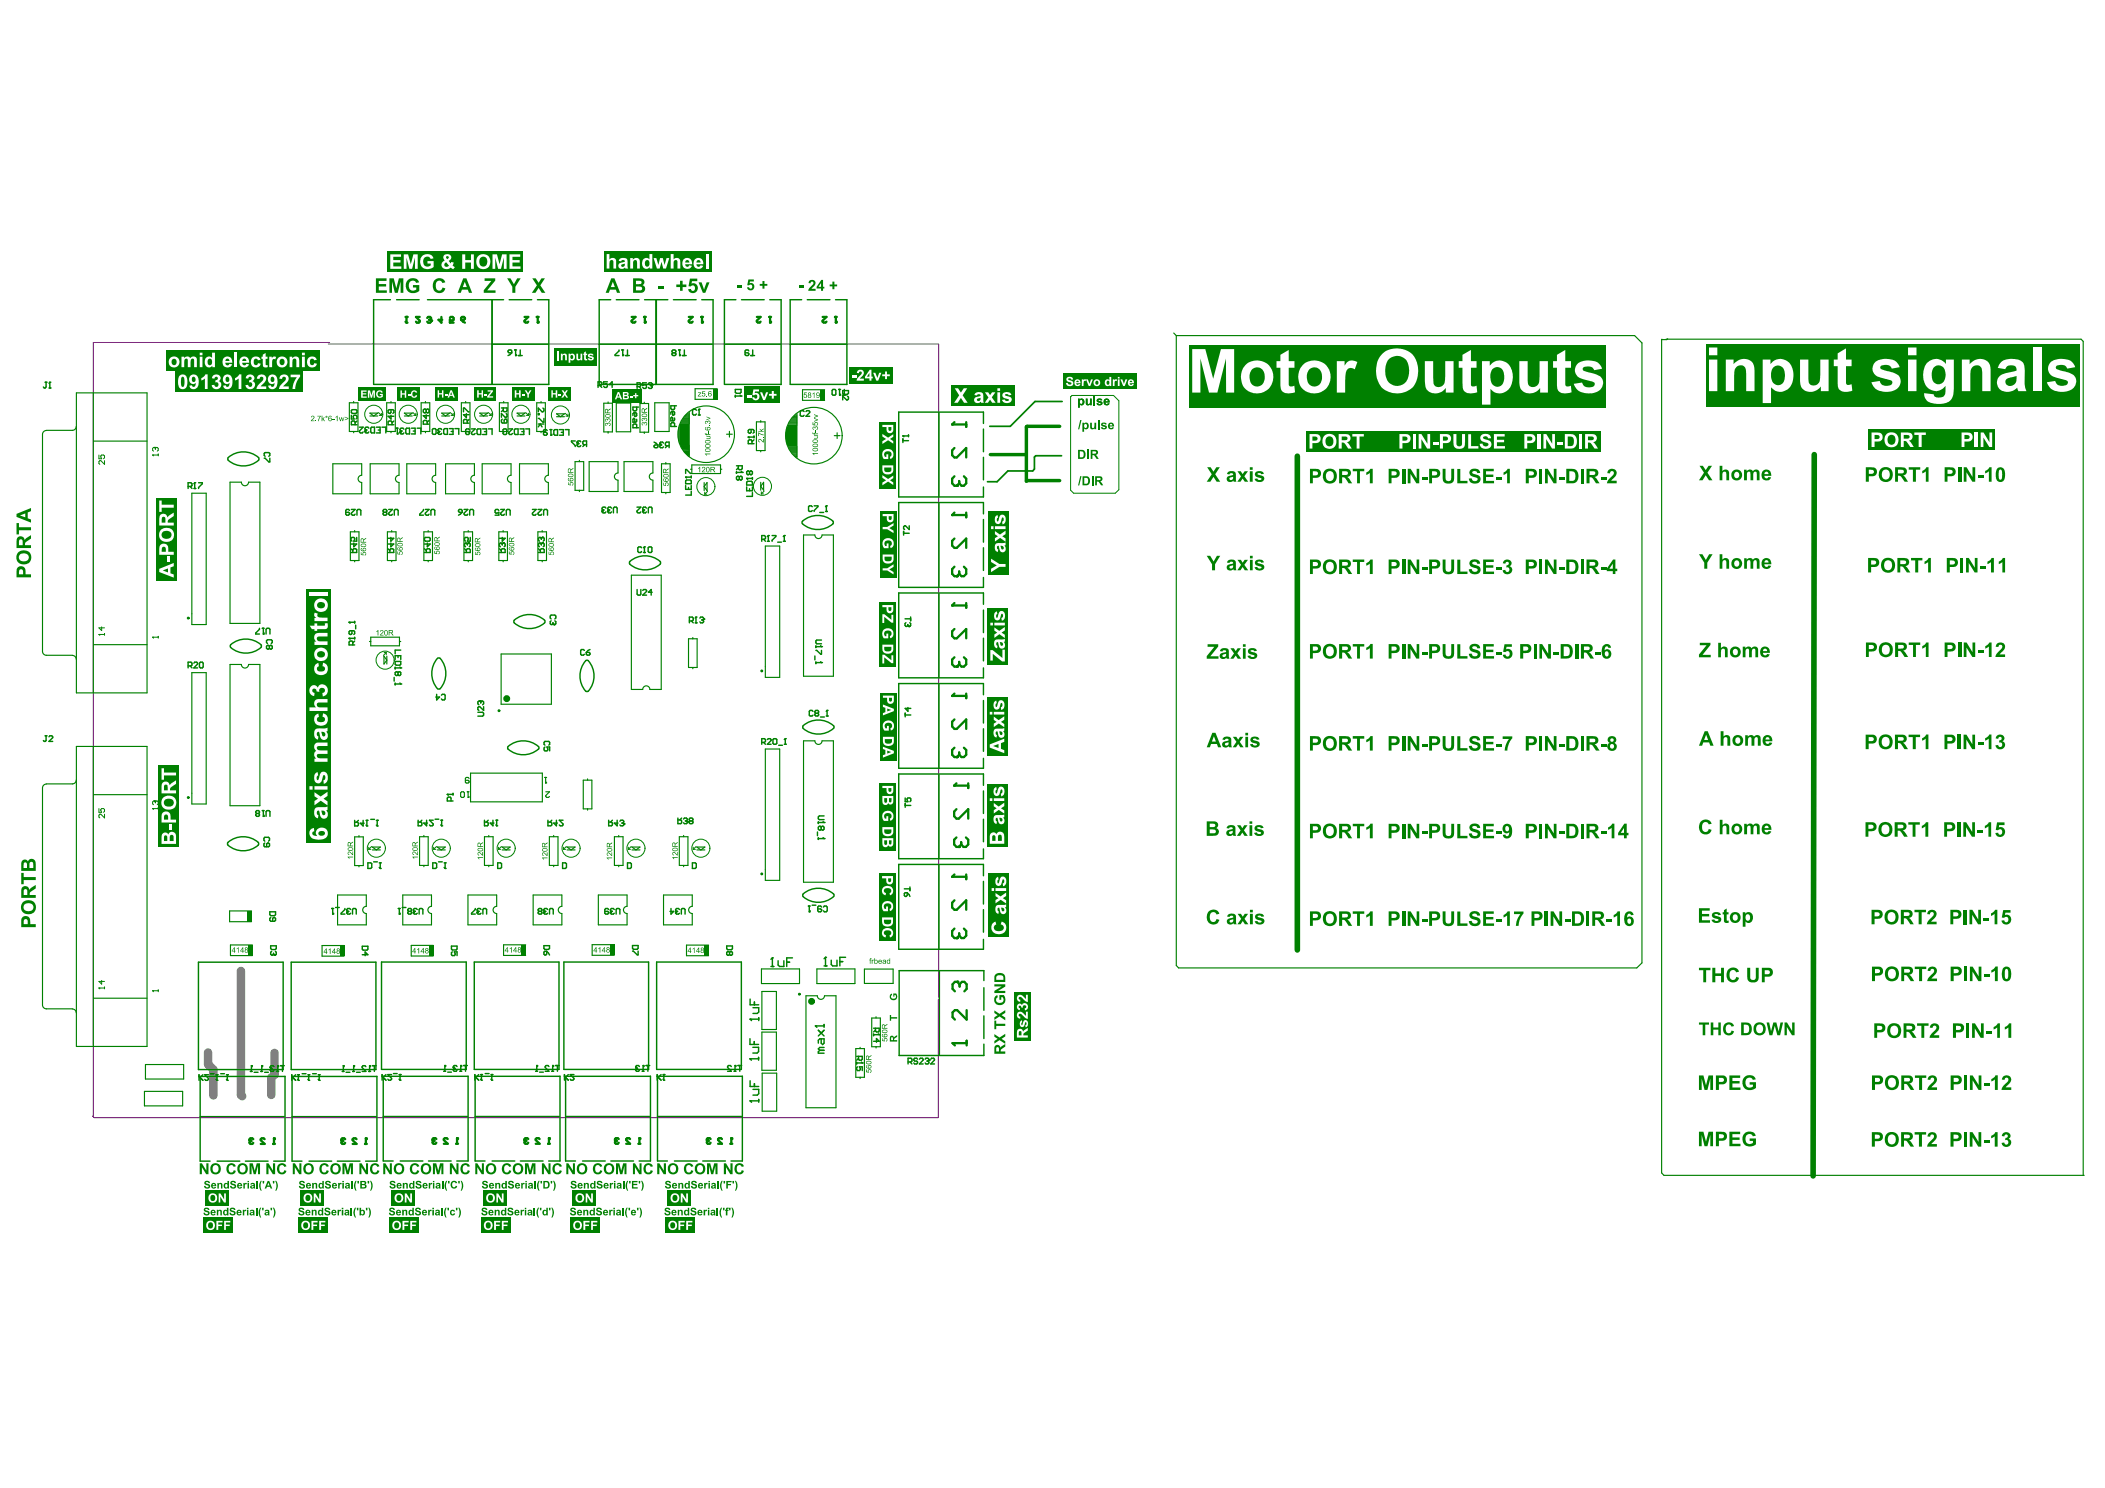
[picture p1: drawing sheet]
<svg xmlns="http://www.w3.org/2000/svg" width="297mm" height="210mm" viewBox="0 0 297 210" stroke-linecap="round" stroke-linejoin="round" font-family="sans-serif">
<path d="M46.3 48.5h86.2v92.2M46.5 48.3h-33.3v109.1l-.1 .1 .2 .2h119.1v-16.7M132.5 134.5l-.1 .1" fill="none" stroke="#800080" stroke-width=".14"/>
<path d="M34 137v17.5l.2 .1M29.4 148.5v1.6l.7 .8v3.6M38.7 148.5v3.1l-.4 .5v2.4" fill="none" stroke="#808080" stroke-width="1.2"/>
<g fill="none" stroke="#008000" stroke-width=".16">
<path d="M10.8 55.4h9.9v42.3h-9.9zM13.2 55.4v42.3M49.3 56.8h1.2v4.1h-1.2zM49.9 56.6v.2M52.2 58.3h1.1l-.6 .4zM52.2 58.7h1.1M54.6 56.8h1.2v4.1h-1.2zM55.2 56.6v.2M57.1 58.3h1.1l-.6 .4zM57.1 58.7h1.1M59.4 56.8h1.2v4.1h-1.2zM60 56.6v.2"/>
<path d="M62.3 58.3h1.1l-.5 .4zM62.3 58.7h1.1M65.1 56.8h1.2v4.1h-1.2zM65.7 56.6v.2M67.7 58.3h1.1l-.6 .4zM67.7 58.7h1.1M70.5 56.8h1.2v4.1h-1.2zM71.1 56.6v.2M73 58.3h1.1l-.6 .4zM73 58.7h1.1M75.7 56.8h1.3v4.1h-1.3zM76.3 56.6v.2"/>
<path d="M78.5 58.4h1.2l-.6 .4zM78.5 58.8h1.2M85.2 56.9h1.2v4h-1.2zM85.8 56.7v.2M87 56.9h2v4h-2zM90.3 56.9h1.2v4.1h-1.2zM90.9 56.7v.2M92.4 56.8h2v4.1h-2zM95.9 60v2.5M96 59.8h1.3M96 59.8v3M96.1 59.6h1.2"/>
<path d="M96.2 59.5h1.1M96.2 59.3h1.1M96.3 59.2h1M96.4 59.1h.9M96.5 58.9h.8M96.6 58.8h.7M96.7 58.7h.6M96.7 58.7h.1M96.9 58.5h.4M96.9 58.5h-.1M97 58.4h.3M97.3 58.1v6.3"/>
<path d="M101.2 54.8h-3.1v1.5h3.1M106.7 59.5h1.3v4.1h-1.3zM107.3 59.3v.2M111.2 60v3M111.2 60h1.3M111.3 59.8h1.2M111.4 59.7h1.1M111.4 59.6h1.1M111.5 59.4h1M111.6 59.3h.9M111.7 59.1h.8M111.8 59h.7"/>
<path d="M111.9 58.9h.6M112 58.7h.1M112 58.7h.5M112.2 58.6h.3M112.5 58.3v6.3M116.4 55h-3.2v1.5h3.2M165.6 47l.4 .3M166 47.3h64.7l1 1.1v87.4l-.7 .7h-64.7l-.3-.3zM234.5 47.9v117.6l.3 .3h59.2M234.5 47.8v.1M235.1 47.8h58.6l.3 .4v117.6M235.3 47.8l-.1 .1h-.7"/>
<path d="M6 61.3v30.6M6.5 60.7h3.7M13.2 62.2h7.5M27.1 69.6h2v18.5h-2zM34.1 68h-1.6v19.9h4.2v-19.9h-1.6M49.4 75h1.3v4.1h-1.3zM49.9 60.9v.1M50 74.8v.2M50 79.1v.2M51 67v-1.6h-4v4.3h4v-1.6M54.7 75h1.2v4.1h-1.2zM55.2 60.9v.1"/>
<path d="M55.3 74.8v.2M55.3 79.1v.2M56.3 67v-1.6h-4.1v4.3h4.1v-1.6M59.8 75h1.2v4.1h-1.2zM60 60.9v.1M60.4 74.8v.2M60.4 79.1v.2M61.5 67v-1.6h-4.1v4.3h4.1v-1.6M65.5 75h1.2v4.1h-1.2zM65.7 60.9v.1M66.1 74.8v.2M66.1 79.1v.2"/>
<path d="M66.9 67v-1.6h-4v4.3h4v-1.6M70.4 75h1.2v4.1h-1.2zM71 74.8v.2M71 79.1v.2M71.1 60.9v.1M72.1 67v-1.6h-4.1v4.3h4.1v-1.6M75.9 75h1.2v4.1h-1.2zM76.3 60.9v.1M76.5 74.8v.2M76.5 79.1v.2M77.4 67v-1.6h-4.1v4.3h4.1v-1.6M81.1 65.1h1.3v4.1h-1.3z"/>
<path d="M81.8 64.9v.2M81.8 69.2v.2M85.8 60.9v.2M87.2 66.7v-1.6h-4.1v4.2h4.1v-1.6M90.9 61v.2M92.1 66.7v-1.6h-4v4.2h4v-1.6M93.3 65.4h1.3v4.1h-1.3zM94 65.2v.2M94 69.5v.2M95.8 60.3v1.9M96.1 62.8h1.2M96.1 63h1.2"/>
<path d="M96.2 63.1h1.1M96.3 63.3h1M96.3 63.4h1M96.4 63.5h.9M96.5 63.7h.8M96.7 63.8h.6M96.8 64h.5M96.9 64.1h.4M97.1 64.2h.2M97.4 66.2h.2M97.6 65.6h4.1v1.2h-4.1zM99.4 68.1v1.1"/>
<path d="M99.8 68.1v1.1l-.4-.6zM101.7 66.2h.2M102.5 61.3h.8M102.9 60.8v.9M107.3 63.6v.1M107.3 68v1.1M107.8 68v1.1l-.5-.5zM108 77h2v18.6h-2zM111 60.5v1.9M111.1 60.2v2.5M111.3 63h1.2M111.3 63.2h1.2"/>
<path d="M111.4 63.3h1.1M111.5 63.4h1M111.5 63.6h1M111.6 63.7h.9M111.7 63.9h.8M111.9 64h.6M112 64.2h.5M112.1 64.3h.4M112.3 64.4h.2M115 75.5h-1.6v19.9h4.2v-19.9h-1.6M117.7 61.5h.8M118.1 61v.9"/>
<path d="M6.5 92.4h3.7M13.2 90.9h7.5M27.1 94.9h2v18.5h-2zM34.1 93.7h-1.6v20h4.2v-20h-1.6M52.1 90.5h.2M52.3 89.9h4.1v1.2h-4.1zM54.2 92.6l.4 .5-.4 .6zM54.6 92.6v1.1M56.4 90.5h.2M70.7 92.3h7.1v7h-7.1zM90.7 97.3h-1.6v-16.2h4.2v16.2h-1.6M97.2 90.1h1.2v4.1h-1.2z"/>
<path d="M97.8 89.9v.2M97.8 94.2v.1M6 111.1v30.7M6.5 110.6h3.7M10.8 105.3h9.9v42.3h-9.9zM13.2 105.3v42.3M13.2 112.1h7.5M50 118.1h1.3v4h-1.3zM50.7 117.9v.2M52.5 119.9h1.2M52.5 119.5h1.2l-.6 .4zM59.2 118h1.2v4.1h-1.2z"/>
<path d="M59.8 117.8v.2M61.7 119.9h1.1M61.7 119.5h1.1l-.5 .4zM66.4 109.1h10.1v4h-10.1zM68.4 118h1.2v4.1h-1.2zM69 117.8v.2M70.9 119.9h1.1M70.9 119.5h1.1l-.6 .4zM77.5 118h1.2v4.1h-1.2zM78.1 117.8v.2M80 119.9h1.1M80 119.5h1.1l-.5 .4z"/>
<path d="M82.3 110.1h1.2v4h-1.2zM82.9 109.9v.2M82.9 114.1v.2M86.7 118h1.2v4.1h-1.2zM87.3 117.8v.2M89.2 119.9h1.1M89.2 119.5h1.1l-.6 .4zM95.9 118h1.2v4.1h-1.2zM96.5 117.8v.2M98.3 119.9h1.2M98.3 119.5h1.2l-.6 .4zM108 105.7h2v18.5h-2z"/>
<path d="M115 104.5h-1.6v20h4.2v-20h-1.6M35.5 128.5h-3.1v1.5h3.1M35.6 133.3h-3.1v1.5h3.1M48.5 133.4h-3.1v1.5h3.1M50.7 122.1v.2M51.7 127.9v-1.6h-4.1v4.2h4.1v-1.6M59.8 122.1v.2M60.9 127.9v-1.6h-4.1v4.2h4.1v-1.6M61.1 133.4h-3.1v1.5h3.1M69 122.1v.2M70.1 127.9v-1.6h-4.1v4.2h4.1v-1.6M74.2 133.3h-3.1v1.5h3.1"/>
<path d="M78.1 122.1v.2M79.3 127.9v-1.6h-4.1v4.2h4.1v-1.6M86.7 133.3h-3.1v1.5h3.1M87.3 122.1v.2M88.5 127.9v-1.6h-4.1v4.2h4.1v-1.6M96.5 122.1v.2M97.7 127.9v-1.6h-4.1v4.2h4.1v-1.6M100 133.3h-3.1v1.5h3.1M107.5 136.7h5.3v2h-5.3zM107.5 139.9h2.1v5.3h-2.1zM115.3 136.7h5.3v2h-5.3zM122 136.7h4v2h-4z"/>
<path d="M6.5 142.3h3.7M13.2 140.8h7.5M20.4 154h5.4v2h-5.4zM20.5 150.2h5.4v2h-5.4zM107.5 145.6h2.1v5.4h-2.1zM107.6 151.4h2v5.3h-2zM115.3 140.5h-1.6v15.8h4.3v-15.8h-1.7M120.8 147.9h1.2v4.1h-1.2zM121.4 147.7v.2M121.4 152v.2M123 143.6h1.2v4.1h-1.2zM123.6 143.4v.2"/>
<path d="M123.6 147.7v.1M294 165.8h.1"/>
</g>
<g fill="none" stroke="#008000" stroke-width=".14">
<path d="M53.4 58.2l.4 .4M53.5 58.6h.3M53.8 58.3v.3M58.3 58.2l.4 .4M58.4 58.6h.3M58.7 58.3v.3M63.5 58.2l.4 .4M63.6 58.6h.3M63.9 58.3v.3M68.9 58.2l.4 .4M69 58.6h.3M69.3 58.3v.3"/>
<path d="M74.2 58.2l.4 .4M74.3 58.6h.3M74.6 58.3v.3M79.8 58.3l.4 .4M79.9 58.7h.3M80.2 58.4v.3M151.2 55.8h5.9l.8 .7v12.6l-.5 .5h-5.9l-.4-.5v-13.2l.2-.1M99.4 69.4v.3M99.4 69.7h.4M99.9 69.3l-.5 .4M107.4 69.4v.3M107.4 69.7h.3"/>
<path d="M107.8 69.3l-.4 .4M54.2 92.1h.3M54.5 92.1l-.4 .4M54.5 92.1v.3M52 119.5v.3M52 119.8h.3M52.4 119.4l-.4 .4M61.2 119.5v.3M61.2 119.8h.3M61.6 119.4l-.4 .4M70.4 119.8h.3M70.4 119.5v.3"/>
<path d="M70.8 119.4l-.4 .4M79.5 119.8h.3M79.5 119.5v.3M79.9 119.4l-.4 .4M88.7 119.8h.3M88.7 119.5v.3M89.1 119.4l-.4 .4M97.8 119.8h.3M97.8 119.5v.3M98.2 119.4l-.4 .4"/>
</g>
<path d="M149.9 56.6h-3.9l-3.4 3.5h-2.9M149.8 64.3h-3.6l-.2 .2v1.7l-.3 .2h-3.5l-1.5 1.6h-1.4" fill="none" stroke="#008000" stroke-width=".24"/>
<path d="M139.7 64.1h5M149.5 60.1h-4.6l-.1 .1v7.7l.1-.1h4.6" fill="none" stroke="#008000" stroke-width=".49"/>
<g fill="none" stroke="#008000" stroke-width=".2">
<path d="M55.1 42.3h-2.4v11.9h16.7M56 42.3h3.1M60.3 42.3h10.8M69.4 42.3v11.9M69.4 48.6h7.9M69.5 54.2h7.9M71.8 42.3h3.2M75.8 42.3h1.6v11.9M84.6 48.6h7.9M86.2 42.3h-1.6v11.9h8M87 42.3h3.2M91 42.3h1.6v11.9"/>
<path d="M92.6 48.6h7.9M92.6 54.2h8M94.2 42.3h-1.6v11.9M95 42.3h3.2M99 42.3h1.6v11.9M102.2 48.6h7.9M103.8 42.3h-1.6v11.9h8M104.6 42.3h3.2M108.6 42.3h1.6v11.9M111.5 48.6h7.9M113.1 42.3h-1.6v11.9h8M113.9 42.3h3.2"/>
<path d="M117.9 42.3h1.6v11.9M126.8 58.1h12v1.6M126.8 58.1v12h12v-1.4M132.5 58.2v11.9M126.8 70.9h12v1.6M126.8 70.9v12h12v-1.4M132.5 71v11.9M138.8 60.5v3.2M138.8 64.5v3.2M138.8 73.3v3.2M138.8 77.3v3.2M126.8 83.6h12v1.6"/>
<path d="M126.8 96.4h12v1.6M126.8 83.6v12h12v-1.4M126.8 96.4v12h12v-1.4M132.5 83.7v11.9M132.5 96.5v11.9M138.8 86.1v3.1M138.8 90v3.2M138.8 98.8v3.2M126.8 109.2h12v1.6M126.8 109.2v11.9h12v-1.3M132.5 109.3v11.8M138.8 102.8v3.2"/>
<path d="M138.8 111.6v3.2M138.8 115.6v3.1M28 135.7h12v15.2h-12zM41.1 135.7h11.9v15.2h-11.9zM53.8 135.7h12v15.2h-12zM66.9 135.7h12v15.2h-12zM79.6 135.7h11.9v15.2h-11.9zM92.7 135.7h11.9v15.2h-11.9zM126.8 121.9h12v1.6M126.8 121.9v12h12v-1.4M132.5 122v11.9M132.6 136.9v11.9"/>
<path d="M138.8 124.3v3.2M138.8 128.3v3.2M138.8 138.3v-1.4h-11.9v12M138.8 139.3v3.2M28.2 157.5h11.9M41.2 157.5h11.9M54.1 157.5h11.9M66.1 151.8h-12v12h1.4M66.1 151.8v12h-1.6M67 157.5h11.9M79 151.8h-12v12h1.4M79 151.8v12h-1.6"/>
<path d="M79.8 157.5h11.9M91.8 151.8v12h-1.6M91.8 151.8h-12v12h1.4M92.8 157.5h11.9M104.8 151.8v12h-1.6M104.8 151.8h-12v12h1.4M138.8 143.3v3.2M138.8 147.3v1.6h-11.9M29.6 163.8h-1.4v-12h12v12h-1.6M30.6 163.8h3.2M34.6 163.8h3.2M42.6 163.8h-1.4v-12h12v12h-1.6"/>
<path d="M43.6 163.8h3.2M47.6 163.8h3.2M56.5 163.8h3.2M60.5 163.8h3.2M69.4 163.8h3.2M73.4 163.8h3.2M82.2 163.8h3.2M86.2 163.8h3.2M95.2 163.8h3.2M99.2 163.8h3.2"/>
</g>
<path d="M183.1 64.4v69.6M256 64.1l-.1 101.8" fill="none" stroke="#008000" stroke-width=".79"/>
<g fill="#008000">
<path d="M35.1 133.3h.6v1.5h-.6z" fill-rule="evenodd"/>
<path d="M48 133.4h.6v1.5h-.6z" fill-rule="evenodd"/>
<path d="M60.6 133.4h.6v1.5h-.6z" fill-rule="evenodd"/>
<path d="M73.6 133.3h.7v1.5h-.7z" fill-rule="evenodd"/>
<path d="M96 59.8h1.3v3h-1.3z" fill-rule="evenodd"/>
<path d="M99.4 133.3h.7v1.5h-.7z" fill-rule="evenodd"/>
<path d="M115.8 55h.6v1.5h-.6z" fill-rule="evenodd"/>
<path d="M35 128.5h.6v1.5h-.6z" fill-rule="evenodd"/>
<path d="M86.1 133.3h.7v1.5h-.7z" fill-rule="evenodd"/>
<path d="M100.6 54.8h.7v1.5h-.7z" fill-rule="evenodd"/>
<path d="M111.2 60h1.3v3h-1.3z" fill-rule="evenodd"/>
</g>
<g fill="none" stroke="#008000" stroke-width=".14">
<path d="M21.5 64.2h.1M21.5 64.2h.8M21.5 64.2l.2 .1M21.8 63.1h.1M21.8 63.1l-.3 .2v.2l.2 .1M21.8 63.1l.1 .2M21.9 63.3l.2-.2 .2 .2v.2l-.1 .1M21.9 63.3v.1M22.3 64v.3M14 89.5h.1M14 89.5h.8M14 89.5l.1 .1"/>
<path d="M14.3 88.4v.6l-.3-.4h.8M14.8 89.4v.2M21.5 89.9h.1M21.5 89.9h.8M21.5 89.9l.2 .1M22.3 89.8v.2M14 114.1v.5h.3l-.1-.3 .1-.2h.3l.2 .1v.2l-.2 .2M14.8 114.9v.5l-.6-.5-.2 .1v.3l.1 .1M21.5 114.1h.1M21.5 114.1h.8M21.5 114.1l.2 .1M21.8 113h.1"/>
<path d="M21.8 113l-.3 .1v.3l.2 .1M21.8 113l.1 .1M21.9 113.1l.2-.1 .2 .1v.3l-.1 .1M21.9 113.1v.2M22.3 113.9v.3M14 139.4h.1M14 139.4h.8M14 139.4l.1 .1M14.3 138.3v.5l-.3-.4h.8M14.8 139.2v.3M21.5 139.8h.1M21.5 139.8h.8"/>
<path d="M21.5 139.8l.2 .1M22.3 139.6v.3"/>
</g>
<path d="M77 111.7h.5l-.5 .5 .1 .3h.3l.1-.1" fill="none" stroke="#008000" stroke-width=".16"/>
<path d="M38.2 133.4h.8v.4l-.1 .1h-.6l-.1-.1zM38.3 134.2l-.1 .1v.3l.1 .1 .3-.1M38.6 134.6l.1 .1M38.6 134.5v.1M38.7 134.7h.1M38.9 134.2l.1 .1v.3l-.3 .1" fill="none" stroke="#008000" stroke-width=".2"/>
<g fill="#008000">
<path d="M49.1 120.8h.7v.1h-.6l.1 .2h-.1z"/>
<path d="M49.1 120.2l.3-.1 .3 .4v-.4h.1v.5l-.5-.4-.2 .1 .2 .3h-.2v-.2z"/>
<path d="M49.1 119.6l.5-.1 .2 .1v.2l-.1 .2h-.4l-.2-.1zM49.2 119.7l-.1 .1 .2 .1 .5-.1-.2-.2z"/>
<path d="M49.1 118.9l.2-.1 .2 .2 .3-.3v.1l-.3 .3v.2h.3v.1h-.7zM49.2 118.9v.4h.2v-.4z"/>
</g>
<path d="M51.1 133.5h.8v.4l-.1 .1h-.6l-.1-.1zM51.1 134.7h.8l-.4-.4v.5" fill="none" stroke="#008000" stroke-width=".2"/>
<g fill="#008000">
<path d="M67.4 120.9h.8v.1h-.6l.1 .2h-.1z"/>
<path d="M67.4 120.3l.3-.1 .4 .4v-.4h.1v.5l-.6-.4-.1 .1v.1l.1 .1v.1h-.1z"/>
<path d="M67.4 119.7l.2-.1h.4l.1 .1 .1 .2-.3 .2h-.3l-.2-.1zM67.5 119.8v.2h.4a.16 .16 0 0 0 .2-.2 .16 .16 0 0 0-.3-.1z"/>
<path d="M67.4 118.9h.3l.1 .2 .4-.3v.1l-.4 .3v.2h.4v.1h-.8zM67.5 119v.4h.2v-.4z"/>
</g>
<path d="M76.9 105.1l-.1-.1v-.3l.1-.1h.5l.2 .1v.3l-.2 .1M76.9 105.4l-.1 .1v.3l.1 .1h.3l.1-.1-.1-.4h.4v.5M70.2 121.7h.4l.2 .1v.6l-.2 .1h-.4zM76.8 133.4h.7v.4l-.1 .1h-.5l-.1-.1zM76.8 134.3l.1-.1h.2v.4l-.1 .1-.2-.1zM77.1 134.2l.4 .5" fill="none" stroke="#008000" stroke-width=".2"/>
<g fill="#008000">
<path d="M80.2 68v.3l.2 .1v-.2l.2-.2 .3 .1v.2l-.2 .2 .1-.3-.2-.1-.1 .1v.3l-.3-.1z"/>
<path d="M80.2 67.5l.1-.1-.1 .3 .3 .1-.1-.3 .3-.1 .2 .1v.2l-.2 .2h-.4l-.2-.2zM80.5 67.6a.16 .16 0 0 0 .3 0 .16 .16 0 0 0-.3 0z"/>
<path d="M80.2 66.9l.1-.1h.4l.2 .1v.2l-.2 .2h-.3l-.2-.1zM80.2 67l.1 .2h.3a.16 .16 0 0 0 .2-.2 .16 .16 0 0 0-.2-.1z"/>
<path d="M80.2 66.1h.2l.2 .2 .3-.3v.1l-.3 .3v.2h.3v.1h-.8zM80.2 66.2v.4h.3v-.4z"/>
</g>
<path d="M88.5 121.7h.5l.1 .1v.6l-.1 .1h-.5z" fill="none" stroke="#008000" stroke-width=".2"/>
<g fill="#008000">
<path d="M94.9 120.9h.7v.1h-.6l.2 .2h-.2z"/>
<path d="M94.9 120.2h.3l.4 .4v-.4v.5l-.5-.4-.2 .1 .1 .1 .1 .1h-.1l-.1-.1z"/>
<path d="M99.5 64h.7v.1h-.6l.2 .2h-.1z"/>
<path d="M99.7 61.5h.5v.4h-.5v-.1h.5l-.1-.2h-.4z"/>
<path d="M99.5 61.1l.1 .1 .2-.1v.1h.4v.1l-.5 .1-.2-.1z"/>
<path d="M99.9 60.8h.1v.3h-.1z"/>
<path d="M100.1 60h.1v.1h-.1z"/>
<path d="M99.5 59.5l.2-.1 .1 .1 .3-.2 .1 .1 .1 .3-.3 .1 .2-.2-.1-.1h-.2v.2l-.3-.2-.1 .1 .2 .1-.1 .1-.1-.1z"/>
<path d="M99.7 58.8l.5 .2-.5 .3v-.1l.4-.2-.4-.2z"/>
<path d="M94.9 119.7l.2-.1h.4l.1 .1 .1 .2-.2 .1-.4 .1-.2-.1zM95 119.7v.2l.4 .1a.17 .17 0 0 0 .2-.2 .17 .17 0 0 0-.3-.1z"/>
<path d="M94.9 118.9l.3-.1 .1 .2 .3-.2v.1l-.3 .3v.1h.3v.1h-.7zM95 119l-.1 .3h.3v-.3z"/>
<path d="M99.5 63.4l.2-.1h.3l.2 .1 .1 .2-.2 .1h-.4l-.2-.1zM99.6 63.4l.1 .2h.4l.1-.1-.1-.1z"/>
<path d="M99.5 62.7h.6l.1 .1v.2l-.2 .2-.4-.1-.1-.2zM99.6 62.8l-.1 .1 .1 .1 .4 .1 .2-.1-.1-.2z"/>
<path d="M99.5 62.2l.3-.1h.3l.2 .3-.2 .1h-.4l-.2-.1zM99.6 62.2v.2l.4 .1a.18 .18 0 0 0 .2-.3 .18 .18 0 0 0-.3 0z"/>
<path d="M99.5 60.3l.2-.1-.2 .3 .2 .1h.2l-.1-.2 .1-.2 .3 .1 .1 .2-.2 .2h-.4l-.2-.1zM99.8 60.5a.2 .2 0 0 0 .4 0 .2 .2 0 0 0-.4 0z"/>
</g>
<path d="M49.6 57.9l.1-.1h.5l.2 .1v.3l-.2 .1h-.5l-.1-.1zM49.6 58.6v.5h.4l-.2-.3 .2-.2h.2l.2 .1v.3l-.2 .1M50.1 59.9v-.4l-.1-.1h-.3l-.1 .1v.4h.8M50.4 59.4l-.3 .3M118.9 55.1h.8v.4l-.1 .1h-.5l-.2-.1zM119.6 55.9l.1 .1v.3l-.1 .1h-.1l-.6-.5v.5M49.5 77.9h.8v-.4l-.1-.1h-.3l-.1 .1v.4M49.5 77.4l.3 .3M49.9 76.6v.5l.4-.4h-.8M50.3 75.8v.5h-.4l.1-.2-.1-.3h-.2l-.2 .1v.3l.2 .1M38.1 128.6h.8v.4l-.2 .2h-.5l-.1-.2zM38.2 129.4l-.1 .2v.2l.1 .2h.5l.2-.2v-.2l-.3-.2-.1 .2v.4" fill="none" stroke="#008000" stroke-width=".2"/>
<path d="M14 64.2v.5h.3l-.1-.2 .1-.3h.3l.2 .1v.3l-.2 .1M14.8 65v.5l-.6-.5-.2 .1v.3l.1 .1" fill="none" stroke="#008000" stroke-width=".14"/>
<g fill="#008000">
<path d="M50.9 77.9h.1v.3h.2v-.3h.3l.1 .1 .1 .2-.2 .2 .1-.2a.17 .17 0 0 0-.1-.2 .17 .17 0 0 0-.2 0 .17 .17 0 0 0 0 .3h-.4z"/>
<path d="M56.1 77.8h.1v.3h.2v-.3h.3l.1 .1v.3l-.2 .1 .2-.3-.2-.1h-.2l.1 .3h-.4z"/>
<path d="M50.9 77.4l.2-.1-.1 .3 .3 .1-.1-.2v-.1l.3-.1 .1 .1 .1 .2-.2 .2h-.4l-.2-.2zM51.3 77.5a.17 .17 0 0 0 .3 0 .17 .17 0 0 0-.3 0z"/>
<path d="M50.9 76.8l.2-.1h.4l.2 .1v.2l-.3 .2h-.3l-.2-.2zM51 76.8v.2l.1 .1h.4l.1-.2-.1-.1z"/>
<path d="M50.9 76l.3-.1 .1 .3 .4-.3v.1l-.4 .3v.1h.4v.1h-.8zM51 76.1v.3h.2v-.3z"/>
<path d="M56.1 77.3l.1-.1-.1 .3 .3 .1-.1-.3 .3-.1 .2 .1v.2l-.1 .2h-.4l-.2-.2zM56.4 77.4a.2 .2 0 0 0 .4 0 .2 .2 0 0 0-.4 0z"/>
<path d="M56.1 76.7l.2-.1h.4l.1 .3-.1 .1-.4 .1-.2-.2zM56.2 76.7l-.1 .2 .1 .1h.5l.1-.2-.2-.1z"/>
<path d="M56.1 75.9l.2-.1 .2 .3 .3-.3v.1l-.3 .3v.1h.3v.1h-.7zM56.2 76l-.1 .3h.3v-.3z"/>
</g>
<path d="M66.2 109.8l-.1-.1h-.3l-.1 .1v.5l.1 .2h.3l.1-.3-.1-.1h-.4" fill="none" stroke="#008000" stroke-width=".16"/>
<path d="M65.4 58.1v-.5h.1l.6 .5h.1M65.8 58.4v.5l-.4-.4h.8M65.9 59.7v-.4l-.1-.1h-.3l-.1 .1v.4h.8M66.2 59.2l-.3 .2M65.5 77.9h.9v-.4l-.2-.1h-.2l-.2 .1v.4M65.5 77.4l.3 .3M66 76.7l-.2-.1-.3 .1v.3l.2 .1M66 76.7v.2M66.1 76.6h.1M66.1 76.6l.3 .1v.3l-.2 .1M66.1 76.6l-.1 .1M66.4 75.8v.5h-.4l.1-.2-.1-.3h-.3l-.2 .1v.3l.2 .1" fill="none" stroke="#008000" stroke-width=".2"/>
<g fill="#008000">
<path d="M67 77.9h.1v.3h.2v-.3l.3-.1 .2 .2v.2l-.2 .1 .1-.3-.2-.1-.1 .2v.2l-.4-.1z"/>
<path d="M67.1 77.3l.1-.1-.1 .3 .1 .1h.2l-.1-.2 .2-.2 .2 .1 .1 .2-.1 .2h-.5l-.2-.1zM67.4 77.5a.16 .16 0 0 0 .3 0 .16 .16 0 0 0-.3 0z"/>
<path d="M67.1 76.7h.5l.2 .2-.2 .2h-.4l-.2-.2zM67.1 76.8l.1 .2h.5a.26 .26 0 0 0-.2-.3 .26 .26 0 0 0-.3 .1z"/>
<path d="M67 76l.3-.1 .1 .2 .4-.3v.2l-.4 .2v.2h.4v.1h-.8zM67.1 76v.4h.3l-.1-.3z"/>
</g>
<path d="M70.5 77.9h.8v-.4l-.2-.1h-.2l-.2 .1v.4M70.5 77.4l.2 .3M70.9 76.7l-.2-.1-.2 .1v.3l.1 .1M70.9 75.8v.5l.4-.4h-.8M70.9 76.7v.2M71 76.6h.1M71 76.6l.3 .1v.3l-.2 .1M71 76.6l-.1 .1" fill="none" stroke="#008000" stroke-width=".2"/>
<g fill="#008000">
<path d="M71.8 77.8h.1v.3h.2v-.3h.3l.2 .1v.2l-.2 .2 .1-.3-.2-.1-.2 .1 .1 .2h-.4z"/>
<path d="M71.8 77.3l.2-.1-.1 .3 .1 .1h.2l-.1-.2 .2-.2h.2l.1 .3-.3 .2h-.3l-.2-.2zM72.2 77.4a.17 .17 0 0 0 .3 0 .17 .17 0 0 0-.3 0z"/>
<path d="M71.8 76.7l.2-.1h.4l.2 .3-.2 .2-.5-.1-.1-.1zM71.9 76.8v.1l.2 .1 .4-.1-.1-.2z"/>
<path d="M71.8 75.9l.3-.1 .1 .3 .4-.3v.1l-.4 .2v.2h.4v.1h-.8zM71.9 76v.3h.2v-.3z"/>
</g>
<path d="M76.9 109.7h.2M77 110.5h.1M77 109.7v.8M77.1 110.3l-.1 .2" fill="none" stroke="#008000" stroke-width=".16"/>
<path d="M94.9 58v.6l.3-.2v-.2l-.1-.2h-.3l-.1 .2v.2M95.2 57.2v.4l-.1 .2h-.3l-.1-.2v-.4h.8M95.2 59v.2l-.1 .2h-.4v-.4l.1-.2 .1 .2v.4M95.2 60.2v-.4l-.1-.2h-.3l-.1 .2v.4h.8M120.9 149h.8v.4l-.1 .2h-.3l-.2-.2v-.4M120.9 149.8v.3M120.9 149.9h.8M121 150.5l-.1 .1v.3l.1 .1h.3l.1-.1-.1-.4h.4v.5M121.1 149.3l-.2 .3M121.6 149.8l.1 .1M121.7 149.9h.1" fill="none" stroke="#008000" stroke-width=".2"/>
<g fill="#008000">
<path d="M122.2 150.9h.1v.3h.2v-.3h.3l.2 .3-.2 .1 .1-.3-.2-.1-.2 .1 .1 .3-.4-.1z"/>
<path d="M125.6 143.2h.1v.3h.9v.2h-.9v.3h-.1z"/>
<path d="M125.6 140.3l.2-.1 .1 .2-.2 .1 .1 .3 .4 .1 .2-.1v-.3v-.2h-.2v.3h-.1v-.5h.4l.1 .4-.1 .4-.3 .2-.4-.1-.2-.2z"/>
<path d="M122.2 150.3l.2-.1-.1 .3 .1 .1 .2 .1-.1-.3 .2-.2 .3 .1v.3l-.2 .1h-.4l-.2-.1zM122.6 150.5a.17 .17 0 0 0 .3 0 .17 .17 0 0 0-.3 0z"/>
<path d="M122.2 149.8l.3-.2 .3 .1 .2 .1v.2l-.2 .1h-.4l-.2-.1zM122.3 149.8v.2h.4a.18 .18 0 0 0 .2-.2 .18 .18 0 0 0-.3-.1z"/>
<path d="M122.3 148.9h.2l.1 .2 .4-.3v.2l-.4 .2v.2h.4v.1h-.8zM122.3 149.1v.3h.2v-.3l-.1-.1z"/>
<path d="M125.6 146.2l.3-.1 .3 .3 .4-.4v.3l-.4 .3v.1h.4v.2h-1zM125.8 146.3l-.1 .4h.3v-.3z"/>
</g>
<g fill="none" stroke="#008000" stroke-width=".2">
<path d="M26.5 68.6h.4l.2-.1v-.3l-.2-.1h-.4v.8M26.8 68.6l.3 .3M27.4 68.9h.2M27.5 68.1h.1M27.5 68.1v.8M27.5 68.1l-.1 .1M28 68.1h.5v.1l-.5 .6v.1M49.3 90h.1M49.3 87.8h.1M49.3 90h.7M49.3 90l.1 .2M49.3 87.8h.7"/>
<path d="M49.3 87.8l.1 .1M49.7 89v.4l-.2 .1-.2-.1v-.3l.1-.1h.5l.1 .1v.3l-.1 .1M49.8 91v-.4l-.1-.2h-.3l-.1 .2v.4h.7M50 90.4l-.2 .3M50 87.7v.2M50 89.9v.3M50.2 88.2v.5"/>
</g>
<g fill="#008000">
<path d="M53.1 89.1l.3-.2v.7h-.1v-.5l-.2 .1z"/>
<path d="M53.7 89l.2-.1 .2 .1v.2l-.4 .4h.4h-.5l.4-.5-.1-.1-.3 .1z"/>
<path d="M54.3 88.9h.2l.2 .1v.5l-.2 .2-.2-.1-.1-.2zM54.4 89l-.1 .4a.17 .17 0 0 0 .2 .2 .17 .17 0 0 0 .1-.3v-.3z"/>
<path d="M54.8 88.9h.6l.1 .3-.2 .1 .2 .3h-.1l-.3-.3h-.1v.3h-.2zM55 89v.2h.4l-.1-.2z"/>
</g>
<path d="M65 111.8l.1-.1h.3l.1 .1v.6l-.1 .1h-.3l-.1-.1zM65.9 111.7h.3M66.1 112.5h.1M66.1 111.7v.8M66.2 112.4l-.1 .1" fill="none" stroke="#008000" stroke-width=".16"/>
<g fill="#008000">
<path d="M98.5 55.4h.4l-.3 .4h.4v.1h-.5l.3-.5h-.3z"/>
<path d="M99.1 55.2h.4v.1h-.3v.2l.2-.1 .1 .2v.2l-.1 .1h-.3l-.1-.1 .1-.1 .2 .2 .1-.2-.1-.2-.3 .1z"/>
<path d="M99.7 55.8h.1v.1h-.1z"/>
<path d="M100 55.2h.3l.1 .1-.1 .1-.2-.2-.1 .2v.1l.2-.1 .2 .1v.3l-.1 .1-.3-.1zM100 55.7a.16 .16 0 0 0 .3 0 .16 .16 0 0 0-.3 0z"/>
</g>
<g fill="none" stroke="#008000" stroke-width=".2">
<path d="M103.8 54.9h.8v.4l-.2 .2h-.5l-.1-.2zM103.8 55.7v.3M103.8 55.9h.8M104.4 55.7l.2 .2M104.6 55.9h.1M117.5 54.9h.3l.1 .2v.5l-.1 .1h-.3l-.1-.1v-.5zM118.4 54.9h.2M118.5 55.7h.1M118.5 54.9v.8M118.6 55.6l-.1 .1M118.9 55.7h.5M119.1 54.9v.8"/>
<path d="M127.4 61.5h.1M127.4 61.9v.5M127.4 62.2h.8M127.4 61.5h.8M127.4 61.5l.2 .1M128.2 61.4v.2M26.5 93.9h.4l.2-.1v-.2l-.2-.2h-.4v.8M26.8 93.9l.3 .3M27.4 93.6l.1-.2h.3l.1 .2v.1l-.5 .5h.5M28.1 93.6l.2-.2h.2l.2 .2v.5l-.2 .1h-.2l-.2-.1z"/>
</g>
<g fill="#008000">
<path d="M33.4 133.8l.3-.2v.8h-.1v-.6l-.2 .1z"/>
<path d="M33 133.6h.1v.5h.1l-.1 .3h-.1v-.2h-.3zM33 133.8l-.2 .3h.2z"/>
<path d="M34.2 133.6h.1v.5h.1l-.1 .3h-.1v-.2h-.3zM34.2 133.8l-.2 .3h.2z"/>
<path d="M34.6 133.7l.2-.1 .2 .2-.1 .2h.1v.3l-.1 .1-.4-.1v-.2l.2-.1-.2-.1zM34.6 133.8a.15 .15 0 0 0 .3 0 .15 .15 0 0 0-.3 0zM34.6 134.2a.16 .16 0 0 0 .3 0 .16 .16 0 0 0-.3 0z"/>
</g>
<g fill="none" stroke="#008000" stroke-width=".2">
<path d="M36.6 88.6v.2l-.5 .5v.1h.5M37 88.6h.3M37.2 89.4h.1M37.2 88.6v.8M37.3 89.3l-.1 .1M37.5 89.4v-.6l.2-.2h.3l.1 .2v.6M36.2 114.8l-.1-.2 .1-.3h.3l.1 .2-.1 .3M36.2 114.8l-.1 .1 .1 .3h.3l.1-.2-.1-.2M36.2 114.8h.3M37 114.3h.3M37.2 115.2h.1M37.2 114.3v.9"/>
<path d="M37.3 115l-.1 .2M37.4 118.7l-.2-.2v-.2l.2-.2h.5l.1 .2v.2l-.1 .2M37.4 118.9l-.2 .1v.3l.2 .1h.5l.1-.1v-.3l-.1-.1-.3 .1v.4M37.5 115.2v-.7l.2-.2h.3l.1 .2v.7"/>
</g>
<g fill="#008000">
<path d="M46.4 134l.2-.2v.8h-.1v-.7l-.1 .2z"/>
<path d="M46 133.8h.1v.5h.1l-.1 .3h-.1v-.2h-.3zM46 133.9l-.2 .4h.2z"/>
<path d="M47.2 133.8l.1 .5h.1v.1h-.1v.2h-.1v-.2h-.4zM47.2 133.9l-.3 .4h.3z"/>
<path d="M47.5 133.9l.3-.1 .1 .1-.1 .2 .2 .3-.2 .2-.3-.2v-.2l.1-.1-.1-.1zM47.6 134a.12 .12 0 0 0 .2 0 .12 .12 0 0 0-.2 0zM47.6 134.3a.15 .15 0 0 0 .3 0 .15 .15 0 0 0-.3 0z"/>
</g>
<g fill="none" stroke="#008000" stroke-width=".2">
<path d="M49.3 72l-.1-.1h-.3l-.1 .1v.5l.1 .2h.3l.1-.3-.1-.1h-.4M49.6 71.9h.5l-.5 .5 .1 .3h.3l.1-.2M50.4 72.7v-.7l.1-.1h.3l.1 .1v.7M54.2 72.3l-.1-.2 .1-.2h.2l.2 .1-.2 .3M54.2 72.3l-.1 .1 .1 .3h.2l.2-.2-.2-.2M54.2 72.3h.2M54.8 71.9h.6l-.6 .5 .2 .3h.3l.1-.2M55.6 72.7v-.7l.2-.1h.2l.2 .1v.7M55.6 95.6v.5M55.8 93v-.5h.8v.5M55.8 93.3h.8v.4l-.2 .1h-.5l-.1-.1zM55.8 94.1v.3"/>
<path d="M55.8 96.3v.3M55.8 94.2h.8M55.8 96.5h.8M56.2 94.9l-.2-.1-.2 .1v.2l.1 .2 .3-.2M56.2 94.9l.1-.1 .3 .1v.2l-.2 .2-.2-.2M56.2 92.5v.3M56.2 94.9v.2M56.4 94.1l.2 .1M56.4 96.3l.2 .2M56.6 94.2h.1M56.6 96.5h.1M56.6 91.7h-.8v.5"/>
<path d="M46.8 128.2h.3M46.9 128.9h.1M46.9 128.2v.7M47.1 128.8l-.2 .1M47.4 128h.5M48.7 128.2v.1l-.6 .5v.1h.6M48.9 128.7h.1M48.9 128.7l.2 .2h.2l.2-.1M49.1 128.6l-.2 .1M49.1 128.6h.1M49.5 128.3l-.2-.1h-.2l-.2 .1 .2 .3M49.7 128.9v-.6l.2-.1h.2l.2 .1v.6"/>
<path d="M51.9 121.7h.4l.2 .1v.6l-.2 .1h-.4zM52.7 121.6h.5M53.5 121.7h.3M53.5 122.4l.2 .1M53.7 122.5h.1M53.7 121.7v.8M53.9 151.6v.8M54.5 151.6l-.4 .4 .4 .4-.6-.6M55.3 151.6h-.6l.6 .5v.1l-.2 .2h-.3l-.1-.2M55.5 151.4h.5M56.3 151.6h.3M56.3 152.2l.2 .2"/>
<path d="M56.5 152.4h.1M56.5 151.6v.8"/>
</g>
<g fill="#008000">
<path d="M58.9 133.9l.2-.2v.8h-.1v-.6l-.1 .1z"/>
<path d="M58.2 120.8h.8v.1h-.6l.1 .2h-.1z"/>
<path d="M58.3 120.2l.2-.1 .4 .4v-.4h.1v.5l-.6-.4-.1 .2 .1 .1a.19 .19 0 0 1-.2-.1 .19 .19 0 0 1 .1-.2z"/>
<path d="M58.5 133.7h.1v.5h.1l-.1 .3h-.1v-.2h-.3zM58.5 133.9l-.2 .3h.2z"/>
<path d="M59.7 133.7h.1v.5h.1l-.1 .3h-.1v-.2h-.4zM59.7 133.9l-.3 .3h.3z"/>
<path d="M60 133.8l.2-.1 .2 .1 .1 .1-.2 .2 .2 .2-.1 .2h-.3l-.1-.1v-.2l.1-.1-.1-.1zM60.1 133.9a.15 .15 0 0 0 .3 0 .15 .15 0 0 0-.3 0zM60.1 134.3a.16 .16 0 0 0 .3 0 .16 .16 0 0 0-.3 0z"/>
<path d="M58.2 119.7l.2-.2h.4l.2 .3-.1 .2h-.5l-.2-.1zM58.3 119.7v.2h.4a.17 .17 0 0 0 .2-.2 .17 .17 0 0 0-.3-.1z"/>
<path d="M58.2 118.9l.3-.1 .1 .2 .4-.3v.1l-.4 .3v.2h.4v.1h-.8zM58.3 118.9v.4h.2v-.4z"/>
</g>
<g fill="none" stroke="#008000" stroke-width=".2">
<path d="M59.8 71.9v.1l-.6 .5v.2h.6M60 71.9h.5l-.5 .5 .2 .3h.2l.1-.2M60.8 72.7v-.7l.1-.1h.3l.2 .1v.7M64.8 71.9h.3l.1 .1v.3h-.4l-.1-.2zM65.2 72.3l-.5 .4M65.5 71.9h.5l-.5 .5 .1 .3h.3l.1-.2M66.2 60.6l-.1-.1h-.2l-.2 .1v.6l.2 .1h.2l.1-.1-.1-.3h-.4M66.3 72.7v-.7l.1-.1h.3l.1 .1v.7M66.5 60.5h.5l-.5 .5 .1 .3h.3l.1-.1M67.3 60.6l.1-.1h.4v.8h-.4l-.1-.1zM68.1 60.5h.5v.8h-.5M68.4 60.9h.2"/>
<path d="M68.9 60.5h.5v.8M61.6 97.9v.8l.4-.4h-.5M62.3 98.1l.1-.2h.3l.1 .2v.5l-.1 .1h-.3l-.1-.1M67.7 98.9h.1M67.7 98.9l-.3 .1v.3l.2 .1M67.7 98.9l.1 .1M67.8 99l.2-.1 .2 .1v.3l-.1 .1M67.8 99v.2M68.2 99.7v.5l-.5-.5-.3 .1v.3l.2 .1M59 115.7v.8h.4l.1-.1v-.3l-.1-.1h-.4M59.5 115.7l-.2 .3M60.2 115.7v.8l-.4-.4h.5"/>
<path d="M61.1 115.7h-.5l.5 .5v.2l-.1 .1h-.3l-.1-.1M61.4 115.6h.5M62.2 115.7h.2M62.2 116.4l.1 .1M62.3 116.5h.1M62.3 115.7v.8M63.1 112.1h.1M63.1 112.1h.8M63.1 112.1l.2 .1M63.6 113v-.4l-.1-.2h-.2l-.2 .2v.4h.8M63.9 111.9v.3M67.4 100.5h.7l.1 .1v.3l-.1 .1h-.7"/>
<path d="M68.4 115.7v.8h.4l.1-.1v-.3l-.1-.1h-.4M68.9 115.7l-.3 .3M69.6 115.7v.8l-.4-.4h.5M70 115.7h.2M70 116.4l.1 .1M70.1 116.5h.1M70.1 115.7v.8M61.1 121.7h.4l.1 .1v.6l-.1 .1h-.4zM61.9 121.6h.5M62.7 121.7h.2M62.7 122.4l.1 .1M62.8 122.5h.1"/>
<path d="M62.8 121.7v.8M67.1 128.2v.1l-.6 .5v.1h.6M67.3 128.7h.1M67.3 128.7l.2 .2h.2l.2-.1M67.5 128.6l-.2 .1M67.5 128.6h.1M67.9 128.3l-.2-.1h-.2l-.2 .1 .2 .3M68.1 128.9v-.6l.2-.1h.2l.2 .1v.6M67 151.6v.8M67.6 151.6l-.5 .4 .5 .4-.6-.6M67.8 151.6h.3M67.8 152.2l.1 .2"/>
<path d="M67.9 152.4h.1M67.9 151.6v.8M68.5 151.4h.5M69.3 151.6h.2M69.3 152.2l.1 .2M69.4 152.4h.1M69.4 151.6v.8"/>
</g>
<path d="M66.9 54.7h3.1v1.8h-3.1z" fill-rule="evenodd" fill="#008000"/>
<g fill="#fff">
<path d="M67.3 55.1h.3v.4h.4v-.4h.2v1h-.2v-.5h-.4v.5h-.3z"/>
<path d="M68.3 55.6h.4v.2h-.4z"/>
<path d="M68.8 55.1h.8v.1l-.6 .7h.6v.2h-.9v-.2l.6-.7h-.5z"/>
</g>
<g fill="#008000">
<path d="M71.9 133.8l.3-.2v.8h-.1v-.6l-.1 .1z"/>
<path d="M71.6 133.6v.5h.2l-.2 .1v.2v-.2h-.4zM71.6 133.8l-.3 .3h.3z"/>
<path d="M72.8 133.6v.5h.1l-.1 .3v-.2h-.4zM72.8 133.8l-.3 .3h.3z"/>
<path d="M73.1 133.7l.2-.1 .2 .1-.1 .3 .2 .2-.2 .2h-.2l-.2-.2 .2-.3h-.1zM73.2 133.8a.12 .12 0 0 0 .2 0 .12 .12 0 0 0-.2 0zM73.1 134.1a.15 .15 0 0 0 .3 0 .15 .15 0 0 0-.3 0z"/>
</g>
<path d="M72.2 54.7h3.2v1.8h-3.2z" fill-rule="evenodd" fill="#008000"/>
<g fill="#fff">
<path d="M72.6 55.1h.3v.4h.3v-.4h.3v1h-.3v-.5h-.3v.5h-.3z"/>
<path d="M73.7 55.6h.3v.2h-.3z"/>
<path d="M74 55.1h.3l.2 .4 .3-.4h.2l-.4 .6v.4h-.2v-.4z"/>
</g>
<g fill="none" stroke="#008000" stroke-width=".2">
<path d="M71.7 49.5l.1-.1h.3l.1 .1v.3h-.4zM72.2 49.8l-.5 .4M72.6 49.4h.3M72.8 50.2h.1M72.8 49.4v.8M72.9 50l-.1 .2M73.1 50.2h.6M73.4 49.4v.8M81.2 62.2h-.6v.1l.6 .6v.1M81.4 62.5h.1M81.4 62.5l.2 .1M81.6 62.6l-.2 .1 .2 .3h.2l.2-.1"/>
<path d="M81.6 62.6h.1M82 62.3l-.2-.1h-.2l-.2 .3M82.5 62.7l-.3 .3M82.8 62.7h-.4l-.2-.1v-.3l.2-.1h.4v.8M77.8 87.6l-.2 .1v.3l.2 .1 .2-.1M77.8 87.3l-.2-.1v-.3l.2-.1h.5l.1 .1v.3l-.1 .1M78 88l.2 .1M78 87.8v.2M78.2 88.1h.1M78.3 87.6l.1 .1v.3l-.2 .1M82.5 91.7l-.2-.1h-.2l-.2 .1v.6l.2 .1h.2l.2-.1M82.7 92h.4l.2 .3-.2 .1h-.2l-.2-.1z"/>
<path d="M83.3 91.6l-.6 .4M79.4 121.7h.4l.1 .1v.6l-.1 .1h-.4zM79.7 151.6v.8M80.2 151.6l-.4 .4 .4 .4-.5-.6M81 151.6h-.5l.5 .5-.2 .3h-.2l-.1-.2"/>
</g>
<path d="M77.4 54.7h3.2v1.8h-3.2z" fill-rule="evenodd" fill="#008000"/>
<g fill="#fff">
<path d="M77.8 55.1h.2v.4h.4v-.4h.2v1h-.2v-.5h-.4v.5h-.2z"/>
<path d="M78.8 55.6h.4v.2h-.4z"/>
<path d="M79.2 55.1h.3l.2 .3 .2-.3h.2l-.3 .5 .4 .5h-.3l-.2-.4-.2 .4h-.3l.4-.5z"/>
</g>
<path d="M85.9 128.3l-.2-.1h-.2l-.2 .1v.5l.2 .1h.2l.2-.1-.2-.2h-.4M86.1 128.7h.1M86.1 128.7l.2 .2h.2l.2-.1M86.3 128.6l-.2 .1M86.3 128.6h.1M86.7 128.3l-.2-.1h-.2l-.2 .1 .2 .3M86.9 128.9v-.6l.2-.1h.2l.2 .1v.6M89.3 133.4h.7v.4l-.1 .1h-.5l-.1-.1zM89.3 134.2h.1l.5 .5h.1v-.5" fill="none" stroke="#008000" stroke-width=".2"/>
<g fill="#008000">
<path d="M85.6 121h.8v.1h-.6l.1 .1-.1 .1z"/>
<path d="M85.7 120.3h.3l.3 .3v-.4h.1v.5l-.5-.4-.2 .2 .1 .2h-.1l-.1-.2z"/>
<path d="M85.7 119.7h.6l.1 .3-.2 .1h-.4l-.2-.2zM85.7 119.8v.2h.2l.4-.1-.1-.1z"/>
<path d="M85.6 119l.3-.1 .1 .2 .4-.3v.2l-.3 .2v.2h.3v.1h-.8zM85.7 119v.4h.3l-.1-.4z"/>
</g>
<g fill="none" stroke="#008000" stroke-width=".2">
<path d="M84.4 54.4h.4l.1-.2v-.2l-.1-.1h-.4v.8M84.7 54.4l.2 .3M85.7 53.9h-.5v.3l.2-.1 .3 .1v.3l-.1 .2h-.3l-.1-.2M86.5 54.2h-.5l.4-.3v.8M87.4 49.4v.1l-.6 .5v.2h.6M87.7 49.4h.3M87.9 50.2h.1M87.9 49.4v.8M88 50l-.1 .2M88.3 50.2h.5M88.5 49.4v.8M85.9 115.7v.8h.4l.1-.1v-.3l-.1-.1h-.4"/>
<path d="M86.4 115.7l-.2 .3M87.1 115.7v.8l-.4-.4h.5M87.5 115.8l.1-.1h.3l.1 .1-.1 .3M87.8 116.1h.1M87.9 116.1l.1 .1M88 116.2h.1M88 116.2l-.1 .3h-.3l-.1-.1M92.7 151.6v.8M93.3 151.6l-.4 .4 .4 .4-.6-.6M93.6 151.6h.2M93.6 152.2l.1 .2M93.7 152.4h.1"/>
<path d="M93.7 151.6v.8"/>
</g>
<g fill="#008000">
<path d="M93.6 68.1h.1v.3h.2v-.2l.3-.1 .1 .3-.2 .2 .2-.3-.3-.1-.1 .1 .1 .2h-.4z"/>
<path d="M93.6 67.5h.2l-.1 .3 .1 .1h.2l-.1-.3 .1-.1h.2l.2 .3-.2 .2-.5-.1-.1-.2zM93.9 67.7a.2 .2 0 0 0 .4 0 .2 .2 0 0 0-.4 0z"/>
<path d="M93.6 67l.2-.1h.4l.1 .1 .1 .2-.2 .1-.4 .1-.2-.1zM93.7 67v.2l.4 .1a.17 .17 0 0 0 .2-.2 .17 .17 0 0 0-.3-.1z"/>
<path d="M93.6 66.2l.3-.1 .1 .2 .3-.2v.1l-.3 .3v.1h.3v.1h-.7zM93.7 66.3v.3h.2v-.3z"/>
</g>
<path d="M92.3 62.9l.1-.1h.4v.2l-.1 .2h-.3zM92.3 62.4l.5 .4M93.1 62.6h.1M93.1 62.6l.1 .2M93.2 62.8l-.1 .1 .1 .3h.3l.1-.2M93.2 62.8h.2M93.6 62.5l-.1-.1h-.3l-.1 .2M94.2 62.9l-.3 .3M94.4 62.9h-.4l-.1-.1v-.3l.1-.1h.4v.8" fill="none" stroke="#008000" stroke-width=".2"/>
<g fill="#008000">
<path d="M97.7 133.8l.3-.1v.7h-.1v-.6l-.2 .1z"/>
<path d="M97.4 133.7h.1v.5h.1l-.1 .2h-.1v-.1h-.4zM97.4 133.8l-.3 .4h.3z"/>
<path d="M98.6 133.7h.1v.5h.1l-.1 .2h-.1v-.1h-.4zM98.6 133.8l-.3 .4h.3z"/>
<path d="M98.9 133.7h.3l.1 .1-.1 .2 .2 .2-.2 .2-.3-.1v-.2l.1-.1-.1-.1zM99 133.9a.12 .12 0 0 0 .2 0 .12 .12 0 0 0-.2 0zM98.9 134.2a.2 .2 0 0 0 .4 0 .2 .2 0 0 0-.4 0z"/>
</g>
<path d="M97.3 87.6h.4l.1-.1v-.3l-.1-.2h-.4v.9M97.6 87.6l.2 .3M98.1 87.9h.3M98.2 87h.1M98.2 87v.9M98.2 87l-.1 .2M98.8 87.2l.1-.2h.2l.2 .3M99 87.5h.1M99.1 87.5l.2 .1-.2 .3h-.2l-.1-.2M99.3 87.3h.1M99.3 87.3l-.2 .2M97.7 121.7h.4l.2 .1v.6l-.2 .1h-.4z" fill="none" stroke="#008000" stroke-width=".2"/>
<g fill="#008000">
<path d="M98.5 66l.3-.2v.8h-.1v-.6l-.2 .1z"/>
<path d="M99.1 65.9l.2-.1 .2 .1v.3l-.4 .3h.4v.1h-.5l.4-.5-.1-.2-.3 .2z"/>
<path d="M99.7 65.9l.2-.1 .2 .2v.3l-.1 .3h-.3l-.1-.5zM99.8 66v.5h.2v-.3a.16 .16 0 0 0 0-.2 .16 .16 0 0 0-.2 0z"/>
<path d="M100.3 65.9h.4l.2 .1v.2l-.2 .1 .2 .3h-.1l-.2-.3h-.2v.3h-.1zM100.4 66v.2l.4-.1-.1-.1z"/>
</g>
<g fill="none" stroke="#008000" stroke-width=".2">
<path d="M103.9 65.7h.8v.4l-.1 .2h-.3l-.1-.2v-.4M103.9 66.5v.3M103.9 66.6h.8M104.2 66l-.3 .3M104.3 67.3l.2-.1 .2 .1v.3l-.1 .1-.3-.1M104.3 67.3l-.1-.1-.3 .1v.3l.2 .1 .2-.1M104.3 67.3v.3M104.6 66.5l.1 .1M104.7 66.6h.1M105.4 67.5h.1M105.4 68l.1-.1h.5l.2 .1v.4h-.8zM105.4 68.7v.5h.8v-.5"/>
<path d="M105.4 67.5h.8M105.4 67.5l.1 .1M105.8 66.6l.1-.2 .3 .2v.2l-.2 .2-.2-.2M105.8 66.6l-.2-.2-.2 .2v.2l.1 .2 .3-.2M105.8 66.6v.2M105.8 68.9v.3M106.2 69.5v.5h-.8M106.2 67.4v.2M105.8 155.3h.1M105.8 155.3h1.3M105.8 155.3l.3 .2M105.8 152.5v.8h1.3"/>
<path d="M106.3 153.7h.8v.6l-.2 .2h-.6M106.5 152.9v.4M107.1 155.1v.4"/>
</g>
<g fill="#008000">
<path d="M107.1 62l.2-.1 .4 .4v-.4h.1v.5l-.6-.4-.1 .1 .1 .2-.1 .1-.1-.1z"/>
<path d="M107.7 61.7h.1v.1h-.1z"/>
<path d="M107 61l.8 .3v.1l-.7-.3v.4h-.1z"/>
<path d="M107.2 60.5l.2 .2 .4-.3v.1l-.3 .2 .3 .2h-.8v-.1h.4z"/>
</g>
<path d="M105.7 49.5l-.2-.1h-.2l-.2 .1v.5l.2 .2h.2l.2-.2-.2-.2h-.4M105.9 50.2h.6M106.2 49.4v.8M105.6 61.7h.1M105.6 61.7h.8M105.6 61.7l.1 .1M106 60.6v.4l-.2 .1-.2-.1v-.3l.1-.1h.6l.1 .1v.3l-.1 .1M106.1 62.6v-.4l-.1-.2h-.3l-.1 .2v.4h.8M106.4 62l-.3 .3M106.4 61.5v.3" fill="none" stroke="#008000" stroke-width=".2"/>
<g fill="#008000">
<path d="M104.1 40.2h.6v.3h-.6z"/>
<path d="M105.6 39.4h.8v.3h-.6v.3l.3-.1 .2 .1 .1 .3v.3l-.2 .3-.4 .1a.45 .45 0 0 1-.4-.5h.3l.2 .2a.27 .27 0 0 0 .2-.4 .27 .27 0 0 0-.4 0l-.3-.1z"/>
<path d="M107.6 39.6h.3v.5h.4v.2h-.4v.4h-.3v-.4h-.4v-.2h.4z"/>
<path d="M113.5 55.4h.4v.1h-.4v.2h.3l.1 .2-.2 .2h-.2l-.1-.1 .1-.1 .2 .2 .1-.2a.16 .16 0 0 0-.1-.2 .16 .16 0 0 0-.2 .1h-.1z"/>
<path d="M114.6 55.5l.3-.1v.7h-.1v-.6l-.2 .1z"/>
<path d="M124.5 146.5h.1v.3h.2l-.1-.2 .2-.2 .3 .1v.3l-.2 .1 .2-.2-.3-.2-.1 .1 .1 .3-.4-.1z"/>
<path d="M114 55.4h.2h.2l.1 .2-.2 .1 .2 .1v.2l-.1 .1h-.4v-.2l.1-.2-.1-.1zM114.1 55.5a.15 .15 0 0 0 .3 0 .15 .15 0 0 0-.3 0zM114.1 55.9a.15 .15 0 0 0 .3 0 .15 .15 0 0 0-.3 0z"/>
<path d="M115.2 55.5l.3-.1 .2 .1v.5l-.2 .1a.13 .13 0 0 1-.2 0 .13 .13 0 0 1 0-.2l.1 .2 .1-.1 .1-.2-.1 .1-.3-.1zM115.2 55.6a.2 .2 0 0 0 .4 0 .2 .2 0 0 0-.4 0z"/>
<path d="M124.5 145.9l.1-.1-.1 .3 .3 .1-.1-.2 .4-.2 .1 .2v.2l-.2 .1h-.3l-.2-.2zM124.8 146.1a.16 .16 0 0 0 .3 0 .16 .16 0 0 0-.3 0z"/>
<path d="M124.5 145.4l.2-.2 .4 .1 .1 .3-.1 .1h-.5l-.1-.1zM124.6 145.4v.2h.3a.16 .16 0 0 0 .2-.2 .16 .16 0 0 0-.2-.1z"/>
<path d="M124.5 144.6l.2-.1 .2 .2 .3-.3v.2l-.3 .2v.2h.3v.1h-.7zM124.6 144.7l-.1 .3h.3v-.3z"/>
</g>
<g fill="none" stroke="#008000" stroke-width=".2">
<path d="M127.5 75v.5M127.5 75.2h.8M128.3 74.2v.5l-.5-.5-.3 .1v.3l.2 .1M127.7 87.3h.8M127.8 87.8l-.1 .2v.2l.1 .2 .3-.2M128.1 88.2l.1 .2M128.1 88.1v.1M128.1 99.8v.5l-.4-.4h.8M128.2 88.4h.1M128.4 87.8l.1 .2v.2l-.3 .2M128.5 87v.6M127.7 100.6v.5"/>
<path d="M127.7 112.6v.5h.4l-.1-.3 .1-.2h.3l.1 .1v.2l-.1 .2M127.7 113.4v.5M127.7 113.6h.8M127.7 100.9h.8M127.6 125.4h.8M127.6 126.1l.1-.2h.3v.4l-.3 .2-.1-.2zM128 125.9l.4 .6M128.4 125.1v.5M123.3 145h.8v.4l-.2 .2h-.2l-.2-.2v-.4M123.3 145.8v.3M123.3 146h.8M123.3 146.9h.8l-.4-.4v.5"/>
<path d="M123.5 145.3l-.2 .3M123.9 145.8l.2 .2M124.1 146h.1"/>
</g>
<g fill="#008000">
<path d="M3 123.1h.3v.6h1.7v.4h-1.7v.6h-.3z"/>
<path d="M2.3 73.8h.4v.6h1.7v.4h-1.7v.6h-.4z"/>
<path d="M3.1 129.4a.68 .68 0 0 1 .9-.1 .68 .68 0 0 1 .3 .8v.3h.7v.4h-2v-1.1zM3.4 129.8l-.1 .6h.6v-.6l-.2-.1z"/>
<path d="M3.2 127.2l.6-.2h.5a1.02 1.02 0 0 1 .7 1.4 1.02 1.02 0 0 1-1.5 .5l-.3-.3-.2-.4v-.5zM3.4 127.7a.65 .65 0 0 0 .2 .8 .65 .65 0 0 0 .8 0l.2-.2a.63 .63 0 0 0-.1-.8 .63 .63 0 0 0-.8-.1z"/>
<path d="M3.1 125.2l.2-.1a.55 .55 0 0 1 .8 .4l.3-.3 .6-.4v.5l-.8 .7v.3h.8v.4h-2v-1.2zM3.4 125.5l-.1 .8h.5v-.7l-.2-.2z"/>
<path d="M3.1 121.4l.3-.1a.44 .44 0 0 1 .6 .2 .59 .59 0 0 1 .7-.3 .59 .59 0 0 1 .3 .8v.9h-2v-1.2zM3.4 121.7l-.1 .7h.5v-.6l-.2-.2zM4.2 121.7v.7h.5v-.4a.29 .29 0 0 0-.1-.4 .29 .29 0 0 0-.4 .1z"/>
<path d="M2.5 80.1a.67 .67 0 0 1 .8-.1 .67 .67 0 0 1 .3 .8v.2h.8v.4h-2.1l.1-1.1zM2.8 80.4l-.1 .6h.6l-.1-.6-.2-.1z"/>
<path d="M2.5 78l.5-.3h.5a1.01 1.01 0 0 1 .8 1.3 1.01 1.01 0 0 1-1.5 .5l-.4-.3-.1-.4v-.4zM2.8 78.2v.1a.61 .61 0 0 0 0 .7 .61 .61 0 0 0 .7 .2 .58 .58 0 0 0 .5-.8 .58 .58 0 0 0-.8-.3z"/>
<path d="M2.5 75.8a.58 .58 0 0 1 .6-.1 .58 .58 0 0 1 .4 .5l.1-.2 .8-.5v.5l-.8 .5-.1 .2v.2h.9v.4h-2.1v-1zM2.8 76.1l-.1 .8h.5v-.7l-.2-.1z"/>
<path d="M2.3 72.5l2.1-.8v.4l-.5 .2v.8l.5 .2v.4l-2.1-.8zM2.8 72.7l.8 .3v-.6z"/>
</g>
<path d="M22 70.2h3v11.7h-3z" fill-rule="evenodd" fill="#008000"/>
<g fill="#fff">
<path d="M23.6 78.5h.4v.8h-.4z"/>
<path d="M22.5 70.6h.3v.6h1.7v.4h-1.7v.6h-.3z"/>
<path d="M22.5 80.2l2-.8v.5l-.4 .1v.9l.4 .1v.5l-2-.8zM23 80.5l.7 .3v-.6z"/>
<path d="M22.6 76.9a.64 .64 0 0 1 .7-.2 .64 .64 0 0 1 .4 .5v.6h.8v.5h-2v-1.1zM22.9 77.2l-.1 .6h.6l-.1-.6-.1-.1z"/>
<path d="M22.7 74.8l.4-.3h.5a1.01 1.01 0 0 1 .9 1.3 1.01 1.01 0 0 1-1.5 .5l-.4-.3-.1-.4v-.4zM23 75l-.1 .1a.64 .64 0 0 0 .1 .8 .64 .64 0 0 0 .9 0l.2-.1a.63 .63 0 0 0-.1-.8 .63 .63 0 0 0-.8-.1z"/>
<path d="M22.6 72.6a.58 .58 0 0 1 .6-.1 .58 .58 0 0 1 .4 .5l.2-.2 .7-.5v.5l-.8 .5v.2v.2h.8v.4h-2v-1zM22.9 73l-.1 .7h.5v-.7l-.2-.1z"/>
</g>
<path d="M55.2 57.8v.4l-.1 .1-.3-.1v-.3l.1-.1h.5l.2 .1v.3l-.2 .1M55.2 58.6v.5l-.4-.4h.8M55.3 59.9v-.4l-.1-.1h-.3l-.1 .1v.4h.8M55.6 59.4l-.3 .3M37.3 64.6h.1l.5 .6h.2v-.6M37.4 64.4l-.1-.2v-.2l.1-.2h.5l.2 .2v.2l-.2 .2M54.7 77.9h.9v-.4l-.2-.1h-.2l-.2 .1v.4M54.7 77.4l.3 .3M55.2 76.6v.5l.4-.4h-.9M55.2 75.8v.5l.4-.4h-.9" fill="none" stroke="#008000" stroke-width=".2"/>
<g fill="#008000">
<path d="M61.3 77.7h.1v.3l.2 .1v-.4h.3l.2 .3-.2 .2 .1-.3-.2-.1-.2 .1 .1 .3-.4-.1z"/>
<path d="M61.3 77.2l.2-.1-.1 .3 .3 .1-.1-.3 .3-.1 .1 .1 .1 .2-.2 .2h-.4l-.2-.2zM61.6 77.3a.2 .2 0 0 0 .4 0 .2 .2 0 0 0-.4 0z"/>
<path d="M61.3 76.6l.2-.1h.3l.2 .1 .1 .2-.2 .2h-.4l-.2-.2zM61.4 76.7v.1l.1 .1 .5-.1-.2-.2z"/>
<path d="M61.3 75.9l.3-.1 .1 .2 .4-.3v.1l-.4 .3v.2h.4v.1h-.8zM61.4 75.9v.4h.2v-.4z"/>
</g>
<g fill="none" stroke="#008000" stroke-width=".2">
<path d="M60.1 57.8v.3M60.1 58.5v.5l-.4-.4h.8M60.1 57.8l-.1-.1-.3 .1v.3l.2 .1 .2-.1M60.1 57.8l.2-.1 .2 .1v.3l-.1 .1-.3-.1M60.3 59.8v-.4l-.2-.1h-.2l-.2 .1v.4h.8M60.5 59.3l-.2 .3M59.9 77.9h.8v-.4l-.1-.1h-.3l-.1 .1v.4M59.9 75.9l.1-.1h.6l.1 .1v.3l-.1 .1h-.6l-.1-.1zM59.9 77.4l.3 .3M60.3 76.6v.5l.4-.4h-.8M76 77.9h.8v-.4l-.1-.1h-.3l-.2 .1v.4M76 77.4l.2 .3"/>
<path d="M76.4 75.9l-.2-.1-.2 .1v.3l.1 .1M76.4 76.7l-.2-.1-.2 .1v.3l.1 .1M76.4 75.9v.2M76.4 76.7v.2M76.5 76.6h.1M76.5 75.8h.1M76.5 75.8l.3 .1v.3l-.1 .1M76.5 76.6l.3 .1v.3l-.1 .1M76.5 76.6l-.1 .1M76.5 75.8l-.1 .1"/>
</g>
<path d="M75.7 44.7h.3M75.9 44.7v.8" fill="none" stroke="#008000" stroke-width=".32"/>
<circle cx="75.9" cy="45.5" r=".16" fill="#008000"/>
<path d="M74 44.7h.5l-.5 .5 .2 .3h.2l.1-.1M76 45.4l-.1 .1" fill="none" stroke="#008000" stroke-width=".32"/>
<g fill="none" stroke="#008000" stroke-width=".2">
<path d="M76 58.4h.1v.1h-.1zM76 59h.1l.5 .6h.2v-.6M76 59.8h.8M76.6 57.6l.2 .1v.3l-.2 .1h-.1l-.5-.5v.5M76 60.2l.2-.4 .3 .4M85 72.1h.1M85 72.1l.1 .2h.3l.1-.1M85.1 71.9h.1M85.1 71.9l-.1 .2M85.5 71.7l-.1-.2h-.3l-.1 .2 .1 .2M85.8 72.1h.1M85.8 72.1l.1 .2h.3l.1-.1"/>
<path d="M85.9 71.9l-.1 .2M85.9 71.9h.1M86.3 71.7l-.1-.2h-.3l-.1 .2 .1 .2M86.6 72.3v-.6l.1-.2h.3l.1 .2v.6"/>
</g>
<g fill="#008000">
<path d="M85.4 59.7h.2l.1 .1 .3-.2 .1 .1 .1 .3-.2 .1-.1-.1 .2-.1-.1-.2h-.2v.2l-.3-.1-.1 .1 .2 .1-.1 .1-.1-.1z"/>
<path d="M85.4 59.1l.2-.1 .1 .2 .1-.2h.2l.2 .3-.2 .2-.1-.1 .2-.1-.1-.2h-.1l-.1 .2-.3-.2-.1 .2 .2 .2-.2-.1z"/>
<path d="M90.6 59.7l.2-.1 .1 .1 .2-.2 .2 .2v.2l-.2 .1 .1-.2v-.1h-.2v.2l-.3-.2-.1 .1 .2 .1a.15 .15 0 0 1-.2 0 .15 .15 0 0 1 0-.2z"/>
<path d="M90.6 59.1l.2-.1 .1 .1 .1-.2h.2l.1 .2v.2l-.2 .1 .1-.2v-.2l-.2 .1v.1l-.3-.1-.1 .1 .2 .1-.1 .1-.1-.1z"/>
<path d="M85.4 58.5l.3-.1h.3l.1 .2 .1 .1-.2 .2h-.5l-.1-.1zM85.5 58.6v.2h.4a.17 .17 0 0 0 .2-.2 .17 .17 0 0 0-.3-.1z"/>
<path d="M85.4 57.8l.2-.1 .2 .2 .4-.3v.1l-.4 .3v.2h.4v.1h-.8zM85.5 57.8v.4h.2v-.4z"/>
<path d="M90.6 58.4h.5l.2 .1v.2l-.3 .1h-.3l-.1-.1zM90.7 58.5l-.1 .1 .1 .1h.4l.1-.1-.1-.1z"/>
<path d="M90.6 57.7l.3-.1 .1 .2 .3-.3v.2l-.3 .2v.2h.3v.1h-.7zM90.7 57.7l-.1 .4h.3v-.3z"/>
</g>
<path d="M98.9 44.7h.3M99.1 44.7v.8" fill="none" stroke="#008000" stroke-width=".32"/>
<circle cx="99.1" cy="45.5" r=".16" fill="#008000"/>
<path d="M97.2 44.7h.5l-.5 .5 .1 .3h.3l.1-.1M99.2 45.4l-.1 .1M108.5 44.7h.3M108.7 44.7v.8" fill="none" stroke="#008000" stroke-width=".32"/>
<g fill="none" stroke="#008000" stroke-width=".2">
<path d="M98.3 57.9l-.2-.2h-.2l-.2 .2v.5l.2 .1h.2l.2-.1M98.5 58.5h.3M98.7 57.7h.1M98.7 57.7v.8M98.7 57.7l-.2 .2M105.8 149.4h.1M105.8 149.4h1.2M105.8 149.4l.2 .2M105.8 146.5v.8h1.2M105.8 143.8h.1M105.8 140.9v.8h1.3M105.8 143.8h1.3"/>
<path d="M105.8 143.8l.3 .2M106.2 147.7h.8v.6l-.2 .2h-.6M106.3 142.1h.8v.7l-.2 .2h-.6M106.4 146.9v.4M106.5 141.3v.4M107 149.2v.4M107.1 143.6v.4"/>
</g>
<circle cx="108.7" cy="45.5" r=".16" fill="#008000"/>
<path d="M106.8 44.7h.5l-.5 .5 .1 .3h.3l.1-.1M108.8 45.4l-.1 .1" fill="none" stroke="#008000" stroke-width=".32"/>
<g fill="none" stroke="#008000" stroke-width=".2">
<path d="M113.5 58.1l-.2-.2h-.2l-.2 .2v.5l.2 .1h.2l.2-.1M113.7 58.1l.2-.2h.2l.2 .2v.1l-.6 .5h.6M115 92.5v.6M115.1 91.1v.2M115.1 93.3v.3M115.1 91.2h.8M115.1 91.7h.2l.5 .6h.1v-.6M115.1 93.5h.8M115.8 91.1l.1 .1M115.8 93.3l.1 .2M115.9 91.2h.1M115.9 93.5h.1"/>
<path d="M115.9 90.3h-.6l-.2 .1v.3l.2 .1h.6"/>
</g>
<path d="M124 123.2h2.4v9.5h-2.4z" fill-rule="evenodd" fill="#008000"/>
<g fill="#fff">
<path d="M124.7 125.2l.6-.2 .6 .2 .1 .6-.1 .3-.2 .2h-.1l-.1-.3 .2-.2v-.3l-.5-.2a.37 .37 0 0 0-.5 .2 .37 .37 0 0 0 .3 .5v.3l-.5-.3v-.4z"/>
<path d="M124.6 127.4l.2-.2 .6-.1a.73 .73 0 0 1 .6 .6 .73 .73 0 0 1-.4 .8l-.1-.3 .3-.2-.2-.5-.5-.1-.3 .2-.1 .4 .1 .2h.2v-.3h.3v.6h-.6l-.2-.5z"/>
<path d="M124.7 131.1l.3-.2h.4l.5 .2 .1 .4v.4l-.4 .3v-.3a.42 .42 0 0 0 .1-.5 .42 .42 0 0 0-.6-.2 .36 .36 0 0 0-.4 .4 .36 .36 0 0 0 .3 .3l-.1 .3-.4-.3v-.4z"/>
<path d="M124.5 123.6h1.5v.8a.49 .49 0 0 1-.6 .3 .49 .49 0 0 1-.3-.6v-.2h-.6zM125.3 123.9l.1 .5h.2l.1-.1v-.4z"/>
<path d="M124.5 129.4h1.5v.8l-.2 .3-.5 .2-.5-.1a.61 .61 0 0 1-.3-.6zM124.7 129.7l.1 .5 .1 .1 .6 .1 .2-.2v-.5z"/>
</g>
<path d="M124.2 97.7h2.4v9.6h-2.4z" fill-rule="evenodd" fill="#008000"/>
<g fill="#fff">
<path d="M124.8 101.9l.5-.3 .6 .2 .3 .4-.1 .5-.2 .3h-.2l-.1-.3 .3-.1-.1-.5-.2-.1h-.3a.46 .46 0 0 0-.5 .2 .46 .46 0 0 0 .2 .5h.2v-.3h.2v.7h-.6l-.1-.2-.1-.6z"/>
<path d="M124.6 98.1h1.5v.9a.5 .5 0 0 1-.6 .3 .5 .5 0 0 1-.3-.7v-.2h-.6zM125.4 98.4l.1 .5 .2 .1 .2-.2v-.4z"/>
<path d="M124.6 99.4l1.5 .6v.3l-1.5 .6v-.3l.3-.1v-.7l-.3-.1zM125.2 99.9v.5l.6-.2z"/>
<path d="M124.6 103.9h1.5v.8l-.1 .3-.4 .2h-.5l-.3-.1-.2-.3zM124.9 104.3v.4l.1 .2h.6l.2-.2 .1-.4z"/>
<path d="M124.6 105.3l1.5 .6v.4l-1.5 .6v-.4l.3-.1v-.6l-.3-.1zM125.2 105.9v.4l.6-.2z"/>
</g>
<path d="M124.1 72.1h2.4v9.3h-2.4z" fill-rule="evenodd" fill="#008000"/>
<g fill="#fff">
<path d="M124.6 74.3h.6l.9-.5v.3l-.6 .4 .6 .4v.3l-.9-.5h-.6z"/>
<path d="M124.6 76.2l.4-.2 .4-.1a.73 .73 0 0 1 .7 .6 .73 .73 0 0 1-.4 .8l-.1-.3a.45 .45 0 0 0 .1-.6 .45 .45 0 0 0-.6-.1l-.2 .1-.1 .3 .1 .3h.2v-.3h.3v.6h-.6l-.3-.5z"/>
<path d="M124.6 80.2h.6l.9-.6v.4l-.6 .3 .6 .4v.3l-.9-.5h-.6z"/>
<path d="M124.6 72.5h1.5v.9l-.4 .3-.4-.1-.2-.3v-.5h-.5zM125.4 72.8v.5h.3l.1-.5z"/>
<path d="M124.6 78.2h1.5v.7l-.1 .3-.5 .3-.7-.1-.2-.4zM124.8 78.5v.5l.2 .1 .5 .1 .3-.2v-.5z"/>
</g>
<path d="M139.3 98.4h2.9v8.3h-2.9z" fill-rule="evenodd" fill="#008000"/>
<g fill="#fff">
<path d="M140.2 101.1l.7 .5 .8-.6v.5l-.5 .3 .5 .3v.5l-.8-.5-.7 .5v-.5l.4-.3-.4-.3z"/>
<path d="M140.3 99l.3-.2 .1 .4-.2 .2a.21 .21 0 0 0-.1 .2 .21 .21 0 0 0 .2 .1l.2-.4a.5 .5 0 0 1 .6-.5 .5 .5 0 0 1 .3 .7l-.1 .4-.3 .3-.1-.5a.28 .28 0 0 0 .3-.2 .28 .28 0 0 0-.3-.3l-.1 .2a.5 .5 0 0 1-.2 .6 .5 .5 0 0 1-.6-.1l-.1-.3z"/>
<path d="M139.7 105l2-.8v.4l-.5 .2v.8l.5 .2v.4l-2-.7zM140.1 105.2l.8 .3v-.5z"/>
<path d="M140.3 103l.3-.2 1.1-.1v.4h-.1l.1 .5a.47 .47 0 0 1-.5 .5 .47 .47 0 0 1-.4-.6 .2 .2 0 0 0-.1-.3 .2 .2 0 0 0-.2 .1 .2 .2 0 0 0 0 .3l.2 .1-.1 .3-.3-.1-.1-.3zM141 103.2l.1 .2a.23 .23 0 0 0 .2 .3 .23 .23 0 0 0 .2-.2 .23 .23 0 0 0-.2-.3z"/>
<path d="M139.7 100.4h.3v.4h-.3zM140.2 100.4h1.5v.4h-1.5z"/>
</g>
<path d="M143.1 139.9h2.4v6.9h-2.4z" fill-rule="evenodd" fill="#008000"/>
<g fill="#fff">
<path d="M144 144.1l.2-.2v.3l-.1 .2 .1 .2 .2-.4a.38 .38 0 0 1 .5-.2 .38 .38 0 0 1 .2 .5l-.1 .3-.3 .1v-.3l.1-.1 .1-.1a.14 .14 0 0 0-.2-.2 .14 .14 0 0 0-.1 .2 .37 .37 0 0 1-.2 .4 .37 .37 0 0 1-.4 0l-.1-.3z"/>
<path d="M143.6 142.9l.3-.2h.2l.7 .6v-.6h.2v1l-.3-.1-.7-.6-.3 .2 .1 .2h.2v.3l-.3-.1-.2-.3z"/>
<path d="M143.6 141.7l.4-.1a.19 .19 0 0 0 .2 .1 .19 .19 0 0 0 .2-.1l.4-.1 .2 .3v.5l-.4 .2v-.3l.2-.1a.24 .24 0 0 0-.2-.3 .24 .24 0 0 0-.3 .3h-.2l-.1-.2h-.2l-.1 .2 .2 .1v.3l-.2-.1-.2-.3z"/>
<path d="M143.6 140.4l.3-.1 .2 .1 .7 .5v-.6h.2v1.1l-.3-.1-.7-.7-.2 .1a.21 .21 0 0 0 .2 .3v.3l-.4-.1-.1-.5z"/>
<path d="M143.6 145.3l.4-.2 .3 .2 .1 .2 .6-.5v.4l-.6 .4v.3h.6v.3h-1.5zM143.8 145.5v.6h.3v-.5l-.1-.2z"/>
</g>
<path d="M22.3 108h3v11.4h-3z" fill-rule="evenodd" fill="#008000"/>
<g fill="#fff">
<path d="M23.9 116.3h.4v.7h-.4z"/>
<path d="M22.8 108.4h.3v.6h1.7v.4h-1.7v.6h-.3z"/>
<path d="M22.9 117.6l.3-.2a.47 .47 0 0 1 .5 .3h.1a.58 .58 0 0 1 .7-.3 .58 .58 0 0 1 .3 .8v.8h-2v-1zM23.2 117.9l-.1 .7h.5v-.5a.24 .24 0 0 0-.1-.3 .24 .24 0 0 0-.3 .1zM24 117.8l-.1 .8h.6v-.7l-.2-.1z"/>
<path d="M23 114.6l.3-.1h.4l.4 .4v.7h.7v.4h-2v-1.1zM23.2 115l-.1 .6h.6l-.1-.6-.1-.1z"/>
<path d="M23 112.5l.5-.2h.5a1.01 1.01 0 0 1 .8 1.3 1.01 1.01 0 0 1-1.4 .6l-.4-.3-.2-.4v-.5zM23.3 112.8l-.1 .1a.61 .61 0 0 0 .1 .7 .61 .61 0 0 0 .7 .2 .59 .59 0 0 0 .5-.6l-.1-.4-.3-.1h-.5z"/>
<path d="M23 110.4l.2-.1h.4l.2 .1 .1 .4 .3-.3 .6-.4v.5l-.7 .5-.1 .2v.2h.8v.4h-2v-1zM23.2 110.7l-.1 .8h.6l-.1-.7-.1-.1z"/>
</g>
<g fill="#008000">
<path d="M114.6 63.9h.8v.1h-.6l.1 .2h-.1z"/>
<path d="M114.9 61.4h.5v.1v.3l-.5 .1v-.1l.5-.1-.1-.2h-.4z"/>
<path d="M114.6 61h.1l.1 .2h.1v-.2v.2h.5v.1h-.5l-.2-.1z"/>
<path d="M115.1 60.7h.1v.3h-.1z"/>
<path d="M114.7 60.3l.2-.1 .1 .1 .3-.2 .1 .1v.3l-.2 .1 .1-.1a.16 .16 0 0 0-.1-.3 .16 .16 0 0 0-.1 .3l-.3-.2-.1 .1 .2 .1-.1 .1h-.1z"/>
<path d="M114.7 59.6h.1v.3h.2v-.3h.3l.1 .1v.2l-.2 .1 .2-.3-.3-.1-.1 .1 .1 .3h-.4z"/>
<path d="M114.9 59l.5 .2v.1l-.5 .2v-.1l.4-.2-.4-.1z"/>
<path d="M114.9 58.4l.5 .2v.1l-.5 .2v-.1l.4-.1-.4-.2z"/>
<path d="M114.7 63.3l.2-.1h.3l.2 .1v.2l-.1 .1-.4 .1-.2-.1zM114.8 63.3v.2l.3 .1a.18 .18 0 0 0 .2-.3 .18 .18 0 0 0-.3 0z"/>
<path d="M114.7 62.6h.6l.1 .1v.3l-.2 .1h-.4l-.2-.3zM114.8 62.7l-.1 .2 .2 .1 .5-.1-.1-.2z"/>
<path d="M114.7 62.1l.6-.1 .1 .1v.2l-.2 .2h-.4l-.1-.2zM114.8 62.1v.2l.3 .1a.18 .18 0 0 0 .2-.2 .18 .18 0 0 0-.3-.1z"/>
</g>
<path d="M124.1 110.5h2.4v9.4h-2.4z" fill-rule="evenodd" fill="#008000"/>
<g fill="#fff">
<path d="M124.6 114.7l.3-.3h.5a.67 .67 0 0 1 .7 .6l-.1 .5-.4 .3v-.3l.2-.2v-.3l-.2-.3h-.4a.47 .47 0 0 0-.4 .3 .47 .47 0 0 0 .1 .5h.2v-.4h.2v.7h-.6l-.2-.6z"/>
<path d="M124.5 110.9h1.6l-.1 .8a.5 .5 0 0 1-.6 .3 .5 .5 0 0 1-.3-.6v-.2h-.6zM125.4 111.2v.4l.3 .1 .1-.2v-.3z"/>
<path d="M124.5 112.3h1.6l-.1 1-.4 .2-.3-.2-.2 .2h-.4l-.2-.3zM125.4 112.6v.5l.1 .1a.26 .26 0 0 0 .3-.1 .26 .26 0 0 0 0-.3v-.2zM124.8 112.6v.5l.1 .1h.2l.1-.1v-.5z"/>
<path d="M124.5 116.7h1.6v.7l-.2 .3-.3 .2-.3 .1-.5-.2-.3-.3zM124.8 117v.4l.2 .2h.5l.3-.2v-.4z"/>
<path d="M124.5 118.2h1.6l-.1 1.1-.4 .1-.3-.2-.2 .3-.4-.1-.2-.2zM125.4 118.5v.5l.3 .1 .1-.6zM124.8 118.5v.6l.3 .1 .1-.2v-.5z"/>
</g>
<path d="M124.1 84.9h2.4v9.1h-2.4z" fill-rule="evenodd" fill="#008000"/>
<g fill="#fff">
<path d="M124.5 86.6h.3l1 .8v-.7h.3v1.1h-.3l-1-.8v.9h-.3z"/>
<path d="M124.6 88.9l.3-.2 .5-.1a.73 .73 0 0 1 .7 .6 .73 .73 0 0 1-.5 .8v-.3l.2-.2v-.3l-.2-.2h-.4a.47 .47 0 0 0-.4 .3 .47 .47 0 0 0 .1 .4h.2v-.3h.2v.6h-.6l-.2-.5z"/>
<path d="M124.5 92.4h.3l1 .7v-.7h.3v1.2h-.3l-1-.9v.9h-.3z"/>
<path d="M124.5 85.3h1.6l-.1 .9a.5 .5 0 0 1-.6 .3 .5 .5 0 0 1-.3-.6v-.2h-.6zM125.4 85.7v.4l.3 .1 .1-.2v-.3z"/>
<path d="M124.5 90.9h1.6l-.1 1-.3 .3h-.3l-.6-.1-.3-.4zM124.8 91.2v.5l.2 .2h.6l.2-.2v-.5z"/>
</g>
<path d="M124.1 59.5h2.4v9.4h-2.4z" fill-rule="evenodd" fill="#008000"/>
<g fill="#fff">
<path d="M124.5 61.2l.8 .5 .8-.4v.3l-.5 .3 .5 .3v.4l-.8-.5-.8 .5v-.4l.5-.3-.5-.3z"/>
<path d="M124.6 63.6l.3-.2 .5-.1a.73 .73 0 0 1 .7 .6 .73 .73 0 0 1-.5 .8v-.3l.2-.2v-.3l-.2-.2h-.4a.47 .47 0 0 0-.4 .3 .47 .47 0 0 0 .1 .5h.2v-.4h.2v.7l-.6-.1-.2-.5z"/>
<path d="M124.5 67l.8 .6 .8-.5v.3l-.5 .4 .5 .3v.3l-.8-.5-.8 .6v-.4l.5-.3-.5-.4z"/>
<path d="M124.5 59.9h1.6l-.1 .9a.5 .5 0 0 1-.6 .3 .5 .5 0 0 1-.3-.7v-.2h-.6zM125.4 60.2v.5h.3l.1-.5z"/>
<path d="M124.5 65.6h1.6v.8l-.2 .3-.5 .2-.6-.1-.3-.3zM124.8 66v.4l.1 .2h.6l.3-.2v-.4z"/>
</g>
<g fill="#008000">
<path d="M140.3 145.9l.7 .5 .9-.6v.4l-.6 .3 .6 .4v.4l-.9-.6-.7 .5v-.4l.5-.3-.5-.3z"/>
<path d="M140.3 144h.3v.4h1.3v.3h-1.3v.5h-.3z"/>
<path d="M140.3 142.5l.7 .5 .9-.5v.4l-.6 .3 .6 .3v.4l-.9-.5-.7 .5v-.4l.5-.3-.5-.3z"/>
<path d="M140.5 140.5l.2-.1 .1 .3-.2 .3 .1 .3 .5 .2a.47 .47 0 0 0 .4-.3 .47 .47 0 0 0-.1-.5h-.2v.3h-.3v-.6h.7l.1 .3 .1 .5a.79 .79 0 0 1-1.2 .6 .79 .79 0 0 1-.2-1.3z"/>
<path d="M140.3 138.8h1.6v.4l-1.1 .6h1.1v.3h-1.6v-.3l1-.6h-1z"/>
<path d="M140.4 147.5l.2-.1h.3l.3 .4 .7-.5v.3l-.6 .4-.1 .2v.1h.7v.3h-1.6v-.8zM140.6 147.8v.5h.4l-.1-.5z"/>
<path d="M140.5 137.5l.4-.3 .5 .1 .3 .2 .1 .2 .1 .8h-1.6v-.7zM140.6 137.7v.5h1v-.3l-.2-.3h-.5z"/>
</g>
<path d="M139.3 110.6h2.9v8.8h-2.9z" fill-rule="evenodd" fill="#008000"/>
<g fill="#fff">
<path d="M140.2 113.3l.7 .5 .8-.6v.5l-.5 .3 .5 .3v.5l-.8-.6-.7 .6v-.5l.4-.3-.4-.3z"/>
<path d="M140.3 111.2l.3-.2 .1 .4-.2 .2a.21 .21 0 0 0-.1 .2 .21 .21 0 0 0 .2 .1l.2-.4a.5 .5 0 0 1 .6-.5 .5 .5 0 0 1 .3 .7l-.1 .4-.3 .2-.1-.4a.28 .28 0 0 0 .3-.2 .28 .28 0 0 0-.3-.3l-.1 .2a.5 .5 0 0 1-.2 .6 .5 .5 0 0 1-.6-.1l-.1-.3z"/>
<path d="M139.8 117.6l.4-.2 .3 .1 .1 .2a.59 .59 0 0 1 .8-.3 .59 .59 0 0 1 .3 .7v.9h-2v-1zM140.1 117.9l-.1 .7h.5v-.6l-.2-.2zM140.9 117.8l-.1 .8h.6l-.1-.7-.1-.2z"/>
<path d="M140.3 115.2l.3-.2 1.1-.1v.4h-.1l.1 .4a.47 .47 0 0 1-.5 .6 .47 .47 0 0 1-.4-.6v-.1a.2 .2 0 0 0-.1-.2 .2 .2 0 0 0-.2 .1 .2 .2 0 0 0 0 .2l.2 .2-.1 .3-.3-.1-.1-.3zM141 115.4l.1 .2a.23 .23 0 0 0 .1 .3 .23 .23 0 0 0 .3-.2 .23 .23 0 0 0-.1-.3z"/>
<path d="M139.7 112.6h.3v.4h-.3zM140.2 112.6h1.5v.4h-1.5z"/>
</g>
<g fill="none" stroke="#008000" stroke-width=".2">
<path d="M6.4 53.9h.2M6.5 53.9v.7l-.1 .1-.3-.1M6.9 54.7h.3M7 53.9h.1M7 53.9v.8M7 53.9l-.1 .2M6.4 103.8h.2M6.5 103.8v.7l-.1 .1-.3-.1M6.9 103.9l.1-.1h.3l.1 .1v.2l-.5 .5h.5M114.7 100.4l-.1-.2h-.3l-.1 .2v.5l.1 .1h.3l.1-.1M115.1 100.6l-.1-.1 .1-.3h.3l.1 .2-.1 .2M115.1 100.6l-.1 .1 .1 .3h.3l.1-.1-.1-.3"/>
<path d="M115.1 100.6h.3M115.8 101.1h.5M116.6 101h.3M116.7 100.2h.1M116.7 100.2v.8M116.7 100.2l-.1 .2"/>
</g>
<path d="M28.7 171.8h4.2v2.1h-4.2z" fill-rule="evenodd" fill="#008000"/>
<g fill="#fff">
<path d="M30.5 172.2h.9v.2h-.6v.3h.5v.2h-.5v.6h-.3z"/>
<path d="M31.6 172.2h.9v.2h-.6v.3h.5v.2h-.5v.6h-.3z"/>
<path d="M29.1 172.9a.65 .65 0 0 1 1.3 0 .65 .65 0 0 1-1.3 0zM29.4 172.5v.2v.5l.2 .1 .3-.1 .2-.3-.1-.4-.2-.1z"/>
</g>
<g fill="none" stroke="#008000" stroke-width=".2">
<path d="M28.1 151.6v.8M28.6 151.6l-.4 .4 .4 .4-.5-.5M29.4 151.6h-.5l.5 .5-.1 .3h-.3l-.1-.1M29.7 151.5h.5M30.5 151.6h.3M30.5 152.3l.1 .1M30.6 152.4h.1M30.6 151.6v.8M31.1 151.5h.6M32 151.6h.2M32 152.3l.1 .1M32.1 152.4h.1"/>
<path d="M32.1 151.6v.8"/>
</g>
<g fill="#008000">
<path d="M42.2 170.5l.4-.1 .3 .1v.2h-.2l-.1-.2a.15 .15 0 0 0-.2 .1 .15 .15 0 0 0 0 .2 .15 .15 0 0 0 .2 0l.3 .1v.4l-.2 .1h-.4l-.2-.3h.2l.1 .1 .1 .1 .3-.2-.6-.3z"/>
<path d="M44 170.7h.2v.1l.2-.2 .2 .1 .1 .7h-.2v-.4a.16 .16 0 0 0-.2-.2 .16 .16 0 0 0-.1 .3v.3h-.2z"/>
<path d="M45.9 170.5l.4-.1 .2 .1 .1 .2h-.2l-.1-.2a.16 .16 0 0 0-.2 0 .16 .16 0 0 0 0 .3 .16 .16 0 0 0 .2 0l.3 .2v.3l-.2 .1h-.5l-.1-.3h.2l.1 .1 .2 .1a.18 .18 0 0 0 0-.3 .18 .18 0 0 0-.2 0l-.3-.3z"/>
<path d="M47.6 170.7h.2v.1l.2-.2 .1 .1v.2h-.2l-.1 .5h-.2z"/>
<path d="M49.5 170.4h.2v1h-.2z"/>
<path d="M50.1 170.4h.2l-.2 .5 .2 .9h-.2l-.2-.7z"/>
<path d="M50.4 170.4h.2v.3h-.2z"/>
<path d="M51.6 170.4h.3l-.1 .3h-.1z"/>
<path d="M52 170.4h.1l.2 .5v.5l-.2 .4h-.1l.1-.5v-.6z"/>
<path d="M43.2 170.8l.2-.2 .3 .2 .1 .3h-.5l.1 .2 .4-.1-.1 .2-.3 .1-.3-.2zM43.3 170.9v.1h.3l-.1-.2z"/>
<path d="M45 170.7l.2-.1 .2 .2v-.4h.2v1h-.2v-.1l-.3 .2-.2-.2v-.4zM45.1 170.8v.5h.2l.1-.3a.19 .19 0 0 0-.1-.2 .19 .19 0 0 0-.2 0z"/>
<path d="M46.8 170.8l.3-.2 .3 .2 .1 .3h-.5l.1 .2 .4-.1-.1 .2-.3 .1-.3-.2-.1-.3zM47 170.9v.1h.3a.15 .15 0 0 0-.1-.2 .15 .15 0 0 0-.2 .1z"/>
<path d="M48.2 170.4h.2v.2h-.2zM48.2 170.7h.2v.7h-.2z"/>
<path d="M48.7 170.7l.2-.1 .3 .1 .1 .7h-.7v-.3l.2-.1a.14 .14 0 0 0 .2 0 .14 .14 0 0 0 0-.2l-.4 .1zM48.8 171.1v.2h.2l.1-.2z"/>
<path d="M50.7 170.4h.3v.4l.2-.2 .3 .2v.3l-.1 .3-.2 .1-.3-.2v.1h-.2zM51 170.9v.2a.2 .2 0 0 0 .3 .2 .2 .2 0 0 0 0-.4l-.2-.1z"/>
</g>
<path d="M42.1 171.8h4.2v2.1h-4.2z" fill-rule="evenodd" fill="#008000"/>
<g fill="#fff">
<path d="M43.9 172.2h.9v.2h-.6v.3h.5v.2h-.5v.6h-.3z"/>
<path d="M45 172.2h.9v.2h-.6v.3h.5v.2h-.5v.6h-.3z"/>
<path d="M42.5 172.8a.65 .65 0 0 1 1.3 0 .65 .65 0 0 1-1.3 0zM42.9 172.5l-.1 .4 .2 .4 .3-.1 .2-.4a.36 .36 0 0 0-.2-.3 .36 .36 0 0 0-.4 0z"/>
</g>
<path d="M55 171.8h4.2v2.1h-4.2z" fill-rule="evenodd" fill="#008000"/>
<g fill="#fff">
<path d="M56.8 172.2h.9v.2h-.6v.3h.5v.2h-.5v.6h-.3z"/>
<path d="M57.9 172.2h.9v.2h-.6v.3h.5v.2h-.5v.6h-.3z"/>
<path d="M55.4 172.8a.65 .65 0 0 1 1.3 0 .65 .65 0 0 1-1.3 0zM55.7 172.6l-.1 .3a.39 .39 0 0 0 .6 .3 .39 .39 0 0 0 .1-.6l-.3-.2z"/>
</g>
<g fill="#008000">
<path d="M41.3 164.1h.3l.6 1v-1h.3v1.5h-.3l-.6-1v1h-.3z"/>
<path d="M45.3 164.3l.3-.2h.4l.3 .2 .1 .2-.3 .1a.41 .41 0 0 0-.6-.2 .41 .41 0 0 0-.1 .6 .35 .35 0 0 0 .3 .4 .35 .35 0 0 0 .4-.3l.3 .1-.3 .4-.5 .1-.4-.2-.1-.7z"/>
<path d="M48.3 164.1h.5l.3 1.1 .2-1.1h.5v1.5h-.3v-1.2l-.3 1.2h-.3l-.3-1.2v1.2h-.3z"/>
<path d="M50.7 164.1h.3l.6 1v-1h.3v1.5h-.3l-.6-1v1h-.3z"/>
<path d="M52.4 164.3l.4-.2h.3l.3 .1 .1 .3-.3 .1-.1-.2h-.3l-.2 .1-.1 .4a.37 .37 0 0 0 .3 .5 .37 .37 0 0 0 .4-.3l.4 .1-.3 .4-.5 .1-.3-.2-.3-.4v-.5z"/>
<path d="M42.3 166.7l.4-.1 .2 .1 .1 .2h-.2l-.1-.1a.16 .16 0 0 0-.2 0 .16 .16 0 0 0 0 .2 .16 .16 0 0 0 .2 0l.3 .2v.3l-.3 .2-.4-.1-.1-.3h.2v.1l.2 .1 .2-.2-.5-.3-.1-.1z"/>
<path d="M44 166.9h.3v.1l.2-.1h.2l.1 .8h-.2l-.1-.7-.2 .1v.6h-.3z"/>
<path d="M45.9 166.7l.5-.1 .2 .1 .1 .2h-.2l-.1-.1a.16 .16 0 0 0-.3 0 .16 .16 0 0 0 0 .2 .16 .16 0 0 0 .3 0l.3 .2v.3l-.2 .1h-.5l-.2-.3h.3v.2h.3a.18 .18 0 0 0 0-.3 .18 .18 0 0 0-.2 0l-.3-.2z"/>
<path d="M47.7 166.9h.2v.1l.2-.1h.1v.2h-.3v.6h-.2z"/>
<path d="M49.6 166.6h.2v1.1h-.2z"/>
<path d="M50.1 166.6h.2l-.2 .5 .1 .5 .1 .4h-.1l-.3-.7z"/>
<path d="M50.4 166.6h.3l-.1 .4h-.1z"/>
<path d="M51.9 166.6h.2v.4h-.2z"/>
<path d="M52.2 166.6h.2l.2 .5-.1 .5-.1 .4h-.2l.2-.7z"/>
<path d="M43 164.3l.6-.2 .4 .1 .2 .2 .1 .7-.3 .4-.5 .2-.5-.3-.2-.6zM43.2 164.5l-.1 .5a.42 .42 0 0 0 .5 .4 .42 .42 0 0 0 .4-.6h-.1a.4 .4 0 0 0-.2-.4 .4 .4 0 0 0-.4 0z"/>
<path d="M46.8 164.3l.6-.2 .5 .2 .2 .6-.3 .6-.5 .2-.5-.3-.2-.2v-.4zM47 164.5l-.1 .5a.44 .44 0 0 0 .6 .4 .44 .44 0 0 0 .3-.7 .4 .4 0 0 0-.3-.3 .4 .4 0 0 0-.5 .1z"/>
<path d="M43.3 167l.2-.1 .3 .1 .1 .3h-.5l.1 .2 .4-.1-.1 .2-.3 .1-.3-.2zM43.4 167.1v.1h.3a.15 .15 0 0 0-.1-.2 .15 .15 0 0 0-.2 .1z"/>
<path d="M45 167l.3-.1 .2 .1v-.4h.2v1.1h-.2v-.2l-.3 .2-.2-.2-.1-.3zM45.2 167l-.1 .3a.2 .2 0 0 0 .3 .2 .21 .21 0 0 0 .1-.4z"/>
<path d="M46.9 167l.3-.1 .3 .1 .1 .3h-.6l.2 .2 .4-.1-.2 .2-.2 .1-.3-.2-.1-.2zM47.1 167.1l-.1 .1h.4a.15 .15 0 0 0-.2-.2 .15 .15 0 0 0-.1 .1z"/>
<path d="M48.3 166.6h.2v.2h-.2zM48.3 166.9h.2v.8h-.2z"/>
<path d="M48.8 166.9h.3l.2 .1 .1 .7-.7-.1v-.3l.2-.1a.14 .14 0 0 0 .2 0 .14 .14 0 0 0 0-.2l-.4 .1zM48.9 167.3v.2l.3-.1v-.1z"/>
<path d="M50.8 166.6h.7l.1 .1 .1 .2-.2 .2 .2 .1v.2l-.1 .2-.8 .1zM51.1 166.8v.2h.4l-.1-.2zM51.1 167.2v.3l.4-.1v-.2z"/>
</g>
<path d="M51.5 161.4h.3M51.6 160.6v.8" fill="none" stroke="#008000" stroke-width=".32"/>
<circle cx="51.6" cy="160.6" r=".16" fill="#008000"/>
<path d="M48.7 160.7l-.1-.1h-.3l-.1 .2M50.3 160.7l-.1-.1h-.3l-.1 .1v.1l.5 .6h-.5M51.6 160.6l.2 .1" fill="none" stroke="#008000" stroke-width=".32"/>
<circle cx="48.2" cy="160.8" r=".16" fill="#008000"/>
<path d="M48.2 160.8l.1 .2M48.3 161h.1M48.3 161l-.1 .1 .1 .3h.3l.1-.2" fill="none" stroke="#008000" stroke-width=".32"/>
<g fill="none" stroke="#008000" stroke-width=".2">
<path d="M50.7 60.3h.5l-.5 .5 .2 .3h.2l.1-.2M51.5 60.8h.1M51.5 60.8l.1 .3h.3l.2-.2M51.6 60.7h.2M51.6 60.7l-.1 .1M52.1 60.4l-.2-.1h-.3l-.1 .1 .1 .3M52.4 60.3h.4v.8h-.4l-.1-.2v-.5zM53.1 60.3h.5v.8h-.5M53.4 60.7h.2M53.9 60.3h.5v.8M55.9 60.4h.3M56.1 61.2h.1"/>
<path d="M56.1 60.4v.8M56.2 61.1l-.1 .1M56.5 60.9h.1M56.5 60.9l.1 .3h.3l.1-.1M56.6 60.8h.1M56.6 60.8l-.1 .1M57 60.5l-.1-.1h-.3l-.1 .1 .1 .3M57.4 60.4h.4v.8h-.4l-.1-.1v-.6zM58.1 60.4h.5v.8h-.5M58.3 60.8h.3M58.9 60.4h.5v.8M50 115.7v.8h.5l.1-.1v-.3l-.1-.1h-.5"/>
<path d="M50.6 115.7l-.3 .3M51.2 115.7v.8l-.4-.4h.6M51.6 115.7h.3M51.6 116.4l.2 .1M51.8 116.5h.1M51.8 115.7v.8M52.3 115.6h.5M53.1 115.7h.3M53.1 116.4l.1 .1M53.2 116.5h.1M53.2 115.7v.8M56.2 128.2h.3"/>
<path d="M56.3 128.9h.1M56.3 128.2v.7M56.5 128.8l-.2 .1M56.8 128h.5M57.7 128.6l-.2-.2 .2-.2h.2l.2 .1-.2 .3M57.7 128.6l-.2 .1 .2 .2h.2l.2-.1-.2-.2M57.7 128.6h.2M58.3 128.7h.1M58.3 128.7l.2 .2h.2l.2-.1M58.5 128.6l-.2 .1M58.5 128.6h.1M58.9 128.3l-.2-.1h-.2l-.2 .1 .2 .3"/>
<path d="M59.1 128.9v-.6l.2-.1h.2l.2 .1v.6M41.2 151.6v.8M41.7 151.6l-.4 .4 .4 .4-.5-.5M42 151.6h.2M42 152.3l.1 .1M42.1 152.4h.1M42.1 151.6v.8M42.6 151.5h.6M43.4 151.6h.3M43.4 152.3l.2 .1M43.6 152.4h.1M43.6 151.6v.8"/>
<path d="M44.1 151.5h.5M44.9 151.6h.3M44.9 152.3l.1 .1M45 152.4h.1M45 151.6v.8M48.3 151.1h.3M48.4 150.3h.1M48.4 150.3v.8M48.4 150.3l.2 .2M48.8 151.3h.6M49.8 151.1h.2M49.9 150.3h.1"/>
<path d="M49.9 150.3v.8M49.9 150.3l.1 .2M50.3 151.3h.5M51.6 150.5l-.1-.2h-.3l-.1 .2v.1l.5 .5h-.5M52 151.1h.3M52.2 150.3h.1M52.2 150.3v.8M52.2 150.3l.1 .2M52.6 150.3h.5M52.8 150.3v.8"/>
</g>
<path d="M50.6 54.7h3.8v1.8h-3.8z" fill-rule="evenodd" fill="#008000"/>
<g fill="#fff">
<path d="M51 55.1h.7v.2h-.5v.2h.5v.1h-.5v.3h.5v.2h-.7z"/>
<path d="M51.9 55.1h.3l.2 .7 .2-.7h.3v1h-.2v-.8l-.2 .8h-.2l-.2-.8v.8h-.2z"/>
<path d="M53.2 55.2l.3-.1h.4l.1 .3-.6-.1-.1 .4 .1 .2h.2h.2v-.2h-.2v-.1h.4v.4l-.4 .1-.3-.1-.2-.4z"/>
</g>
<path d="M56.1 54.7h3.2v1.8h-3.2z" fill-rule="evenodd" fill="#008000"/>
<g fill="#fff">
<path d="M56.5 55.1h.2v.4h.4v-.4h.2v1h-.2v-.4h-.4v.4h-.2z"/>
<path d="M57.5 55.6h.4v.2h-.4z"/>
<path d="M58.1 55.2l.3-.1 .4 .1 .1 .2h-.2l-.3-.2-.1 .1-.1 .2 .1 .4h.2l.2-.2 .2 .1-.2 .2-.4 .1-.2-.2-.1-.3z"/>
</g>
<g fill="#008000">
<path d="M68 170.5l.5-.1 .2 .1 .1 .2h-.3l-.1-.2a.14 .14 0 0 0-.2 .1 .14 .14 0 0 0 .2 .2l.4 .2-.1 .4h-.6l-.2-.3h.2l.1 .1 .2 .1a.16 .16 0 0 0 .2-.2 .16 .16 0 0 0-.3-.1l-.3-.2v-.2z"/>
<path d="M69.8 170.7h.2v.1l.2-.2 .3 .1v.7h-.2l-.1-.6-.2 .1v.5h-.2z"/>
<path d="M71.7 170.5l.1-.1h.3l.3 .2v.1h-.2l-.1-.2-.3 .1v.1l.5 .1 .2 .3-.1 .2-.3 .2-.4-.1-.1-.3h.2l.2 .2a.17 .17 0 0 0 .2-.2 .17 .17 0 0 0-.2-.1l-.3-.2z"/>
<path d="M73.5 170.7h.2v.1l.1-.2 .2 .1-.1 .2h-.2v.5h-.2z"/>
<path d="M75.3 170.4h.2v1h-.2z"/>
<path d="M75.9 170.4h.2l-.2 .4v.6l.2 .4-.2-.1-.2-.5v-.5z"/>
<path d="M76.2 170.4h.2v.3h-.2z"/>
<path d="M77.5 170.4h.2l-.1 .3h-.1z"/>
<path d="M77.8 170.4h.1l.3 .6-.3 .8h-.1l.2-.9z"/>
<path d="M69 170.8l.2-.2 .4 .2v.3h-.5l.1 .2 .4-.1-.1 .2-.2 .1-.3-.2zM69.2 170.9l-.1 .1h.3l-.1-.2z"/>
<path d="M70.8 170.7l.2-.1 .2 .2v-.4h.2v1h-.2v-.1l-.2 .2-.3-.2v-.3zM70.9 170.9v.3l.1 .1 .2-.1v-.2a.17 .17 0 0 0-.1-.2 .17 .17 0 0 0-.2 .1z"/>
<path d="M72.6 170.8l.3-.2 .2 .1 .2 .4h-.5v.1l.1 .1 .4-.1-.1 .1-.2 .2-.3-.1-.1-.3zM72.8 170.9v.1h.3l-.1-.2z"/>
<path d="M74.1 170.4h.2v.2h-.2zM74.1 170.7h.2v.7h-.2z"/>
<path d="M74.5 170.7h.4l.2 .2 .1 .5h-.3h-.3a.26 .26 0 0 1-.2-.3 .26 .26 0 0 1 .4-.1l.1-.1-.1-.1-.4 .1zM74.6 171.1a.13 .13 0 0 0 .1 .2 .13 .13 0 0 0 .2 0 .13 .13 0 0 0-.1-.2z"/>
<path d="M76.6 170.7l.3-.1 .2 .2v-.4h.2v1h-.2v-.1l-.3 .2-.2-.2-.1-.3zM76.8 170.9v.3l.1 .1 .1-.1 .1-.2a.18 .18 0 0 0-.1-.2 .18 .18 0 0 0-.2 .1z"/>
</g>
<path d="M67.9 171.8h4.2v2.1h-4.2z" fill-rule="evenodd" fill="#008000"/>
<g fill="#fff">
<path d="M69.7 172.2h.9v.2h-.6v.3h.5v.2h-.5v.6h-.3z"/>
<path d="M70.8 172.2h.9v.2h-.6v.3h.5v.2h-.5v.6h-.3z"/>
<path d="M68.3 172.9a.65 .65 0 0 1 1.3 0 .65 .65 0 0 1-1.3 0zM68.6 172.5l-.1 .2 .1 .5 .2 .1 .3-.1 .2-.3-.1-.3-.2-.2z"/>
</g>
<path d="M80.5 171.8h4.2v2.1h-4.2z" fill-rule="evenodd" fill="#008000"/>
<g fill="#fff">
<path d="M82.3 172.2h.9v.2h-.6v.3h.5v.2h-.5v.6h-.3z"/>
<path d="M83.4 172.2h.9v.2h-.6v.3h.5v.2h-.5v.6h-.3z"/>
<path d="M80.9 172.9a.65 .65 0 0 1 1.3 0 .65 .65 0 0 1-1.3 0zM81.2 172.5l-.1 .2 .1 .5 .2 .1 .3-.1 .2-.3-.1-.3-.2-.2z"/>
</g>
<g fill="#008000">
<path d="M67.1 164.1h.3l.6 1v-1h.3v1.5h-.3l-.6-1v1h-.3z"/>
<path d="M71 164.3l.4-.2h.4l.2 .2 .2 .2h-.4a.4 .4 0 0 0-.5-.1 .4 .4 0 0 0-.2 .6 .36 .36 0 0 0 .4 .4 .36 .36 0 0 0 .3-.3l.4 .1-.3 .4-.5 .1-.3-.2-.3-.5 .1-.4z"/>
<path d="M74.1 164.1h.4l.3 1.1 .3-1.1h.5v1.5h-.3v-1.2l-.3 1.2h-.3l-.3-1.2v1.2h-.3z"/>
<path d="M76.5 164.1h.3l.6 1v-1h.3v1.5h-.3l-.6-1v1h-.3z"/>
<path d="M78.2 164.3l.3-.2h.4l.3 .2 .1 .2-.3 .1a.41 .41 0 0 0-.6-.2 .41 .41 0 0 0-.1 .6 .35 .35 0 0 0 .2 .4 .35 .35 0 0 0 .4-.1l.1-.2 .3 .1-.2 .3-.3 .2-.4-.1-.3-.1-.2-.7z"/>
<path d="M68.1 166.7l.1-.1h.3l.3 .2 .1 .1h-.3l-.1-.1h-.3l.1 .1 .4 .2 .2 .2-.1 .3-.3 .1-.4-.1-.1-.3h.2l.2 .2a.17 .17 0 0 0 .2-.2 .17 .17 0 0 0-.2-.1l-.3-.1z"/>
<path d="M69.9 166.9h.2v.1l.2-.1 .3 .1v.7h-.2l-.1-.7-.2 .1v.6h-.2z"/>
<path d="M71.7 166.7l.2-.1h.3l.3 .2v.1h-.2l-.1-.1h-.3v.1l.5 .2 .1 .2v.3l-.3 .1-.4-.1-.1-.3h.2l.2 .2a.17 .17 0 0 0 .2-.2 .17 .17 0 0 0-.2-.1l-.3-.1z"/>
<path d="M73.6 166.9h.1v.1l.2-.1h.2l-.1 .2h-.2v.6h-.2z"/>
<path d="M75.4 166.6h.2v1.1h-.2z"/>
<path d="M76 166.6h.1l-.1 .5v.5l.1 .4-.1-.1-.2-.5v-.5z"/>
<path d="M76.3 166.6h.2l-.1 .4h-.1z"/>
<path d="M77.7 166.6h.2v.4h-.2z"/>
<path d="M78 166.6h.2l.2 .5v.5l-.2 .4h-.2l.2-.6z"/>
<path d="M68.7 164.3l.6-.2 .5 .2 .2 .3v.4l-.2 .5-.5 .2-.6-.2-.1-.4-.1-.4zM69 164.5l-.1 .5a.45 .45 0 0 0 .6 .3 .45 .45 0 0 0 .2-.6l-.1-.2-.2-.2z"/>
<path d="M72.6 164.3l.5-.2 .6 .2 .1 .3v.4l-.2 .5-.5 .2-.6-.2-.1-.4v-.4zM72.8 164.5l-.1 .4a.45 .45 0 0 0 .6 .5 .45 .45 0 0 0 .2-.7l-.1-.3-.2-.1z"/>
<path d="M69.1 167l.2-.1h.3l.1 .4h-.5v.1l.1 .1 .4-.1v.1l-.3 .2-.2-.1-.2-.3zM69.2 167.1v.1h.3l-.1-.2z"/>
<path d="M70.9 167l.2-.1 .2 .1v-.4h.2v1.1h-.2v-.2l-.2 .2-.3-.1v-.4zM71 167.1v.3l.2 .1 .1-.4-.1-.1z"/>
<path d="M72.8 167l.2-.1 .3 .1 .1 .3h-.5l.1 .2 .4-.1-.2 .2-.2 .1-.3-.2v-.3zM72.9 167v.2h.3l-.1-.2z"/>
<path d="M74.1 166.6h.2v.2h-.2zM74.1 166.9h.2v.8h-.2z"/>
<path d="M74.6 166.9h.4l.2 .2v.6l-.2-.1-.3 .1a.26 .26 0 0 1-.2-.4 .26 .26 0 0 1 .4-.1h.1l-.1-.2-.4 .1zM74.7 167.4a.14 .14 0 0 0 .2 .1 .14 .14 0 0 0 .1-.2z"/>
<path d="M76.7 166.6h.5l.2 .1 .2 .5-.2 .4-.7 .1zM76.9 166.8v.7l.3-.1 .1-.5-.1-.1z"/>
</g>
<path d="M77.3 161.3h.3M77.5 160.6v.7" fill="none" stroke="#008000" stroke-width=".32"/>
<circle cx="77.5" cy="160.6" r=".16" fill="#008000"/>
<path d="M74.5 160.7l-.1-.1h-.3l-.1 .2M76.1 160.7l-.1-.1h-.3l-.1 .1v.1l.5 .5h-.5M77.5 160.6l.1 .1" fill="none" stroke="#008000" stroke-width=".32"/>
<circle cx="74" cy="160.8" r=".16" fill="#008000"/>
<path d="M74 160.8l.1 .1M74.1 160.9h.2M74.1 160.9l-.1 .2 .1 .2h.3l.1-.1" fill="none" stroke="#008000" stroke-width=".32"/>
<g fill="none" stroke="#008000" stroke-width=".2">
<path d="M62.6 151.1h.3M62.8 150.3h.1M62.8 150.3v.8M62.8 150.3l.1 .2M63.2 151.2h.5M64 150.6h.1M64 150.6l.1 .1M64.1 150.7l-.1 .1 .1 .3h.3l.1-.1M64.1 150.7h.1M64.5 150.5l-.1-.2h-.3l-.1 .3M64.9 151.1h.3M65 150.3h.1"/>
<path d="M65 150.3v.8M65 150.3l.2 .2M65.4 150.3h.6M65.7 150.3v.8M75.6 151.1h.3M75.7 150.3h.1M75.7 150.3v.8M75.7 150.3l.2 .2M76.1 151.2h.6M77.5 150.5l-.2-.2h-.2l-.2 .2v.1l.6 .5h-.6M77.9 151.1h.2M78 150.3h.1"/>
<path d="M78 150.3v.8M78 150.3l.1 .2M78.4 150.3h.5M78.7 150.3v.8"/>
</g>
<g fill="#008000">
<path d="M84.4 133.8l.3-.2v.8h-.1v-.6l-.1 .1z"/>
<path d="M84.1 133.6h.1v.5h.1l-.1 .3h-.1v-.2h-.4zM84.1 133.8l-.3 .3h.3z"/>
<path d="M85.3 133.6v.5h.1l-.1 .3v-.2h-.4zM85.3 133.8l-.3 .3h.3z"/>
<path d="M85.6 133.7l.3-.1 .1 .1-.1 .2 .2 .3-.2 .2h-.2l-.2-.2 .2-.3h-.1zM85.7 133.8a.13 .13 0 0 0 .2 0 .13 .13 0 0 0-.2 0zM85.6 134.2a.2 .2 0 0 0 .4 0 .2 .2 0 0 0-.4 0z"/>
</g>
<path d="M63.7 133.5h.8v.4l-.1 .1h-.6l-.1-.1zM63.8 134.3l-.1 .1v.3l.1 .1h.3l.1-.1-.1-.4h.4v.5M76.1 128.6l-.2-.2 .2-.2h.2l.2 .1-.2 .3M76.1 128.6l-.2 .1 .2 .2h.2l.2-.1-.2-.2M76.1 128.6h.2M76.7 128.7h.1M76.7 128.7l.2 .2h.2l.2-.1M76.9 128.6l-.2 .1M76.9 128.6h.1M77.3 128.3l-.2-.1h-.2l-.2 .1 .2 .3M77.5 128.9v-.6l.2-.1h.2l.2 .1v.6" fill="none" stroke="#008000" stroke-width=".2"/>
<g fill="#008000">
<path d="M76.5 121h.8v.1h-.6l.1 .2h-.1z"/>
<path d="M76.5 120.3h.3l.4 .3v-.4h.1v.5l-.6-.4-.1 .1v.2h.1v.1h-.1z"/>
<path d="M76.5 119.8l.6-.1 .1 .1 .1 .2-.2 .1h-.4l-.2-.1zM76.6 119.8v.1l.1 .1h.5l-.1-.2z"/>
<path d="M76.5 119l.3-.1 .1 .2 .4-.3v.2l-.4 .2v.2h.4v.1h-.8zM76.6 119v.4h.2v-.3z"/>
</g>
<g fill="none" stroke="#008000" stroke-width=".2">
<path d="M70.4 72l-.2-.1h-.2l-.1 .1v.3l.1 .1 .4-.1v.4h-.5M70.7 71.9h.5l-.5 .5 .1 .3h.3l.1-.2M71 60.6l.1-.1h.3l.1 .1v.6l-.1 .1h-.3l-.1-.1zM71.4 72.7v-.7l.2-.1h.2l.2 .1v.7M71.8 60.5h.5l-.5 .5 .1 .3h.3l.1-.1M72.6 60.6l.1-.1h.4v.8h-.4l-.1-.1zM73.4 60.5h.5v.8h-.5M73.6 60.9h.3M74.2 60.5h.5v.8M75.1 71.9h.6l-.6 .5 .2 .3h.2l.2-.2M75.9 71.9h.5l-.5 .5 .2 .3h.2l.1-.2M76.7 72.7v-.7l.2-.1h.2l.2 .1v.7"/>
<path d="M77.2 60.7l-.1-.1h-.3l-.1 .1v.6l.1 .1h.3l.1-.3-.1-.1h-.4M77.6 60.6h.3M77.7 61.4h.1M77.7 60.6v.8M77.9 61.3l-.2 .1M78.2 60.7l.1-.1h.4v.8h-.4l-.1-.1zM78.9 60.6h.6v.8h-.6M79.2 61h.3M79.8 60.6h.5v.8M77.3 115.7v.8h.4l.2-.1v-.3l-.2-.1h-.4M77.9 115.7l-.3 .3M78.5 115.7v.8l-.4-.4h.6"/>
<path d="M79.4 115.7h-.5l.5 .5v.2l-.1 .1h-.2l-.2-.1"/>
</g>
<path d="M61.4 54.7h3.2v1.8h-3.2z" fill-rule="evenodd" fill="#008000"/>
<g fill="#fff">
<path d="M61.8 55.1h.2v.4h.4v-.4h.2v1h-.2v-.5h-.4v.5h-.2z"/>
<path d="M62.8 55.6h.3v.2h-.3z"/>
<path d="M63.6 55.1h.2l.4 1h-.2l-.1-.3h-.4l-.1 .3h-.2zM63.7 55.3l-.2 .4h.3z"/>
</g>
<path d="M78.3 49.1h5.9v2.5h-5.9z" fill-rule="evenodd" fill="#008000"/>
<g fill="#fff">
<path d="M78.7 49.5h.2v1.3h-.2z"/>
<path d="M79.1 49.9h.3v.1l.3-.1 .2 .1 .1 .8h-.2l-.1-.7h-.1l-.2 .1v.6h-.3z"/>
<path d="M81.3 49.9h.3v.5a.17 .17 0 0 0 0 .2 .17 .17 0 0 0 .2 0l.1-.7h.3v.9h-.3v-.1l-.2 .1-.3-.1z"/>
<path d="M82.4 49.7l.3-.1v.3h.2v.2h-.2v.5h.2v.2h-.3l-.2-.1v-.6h-.1z"/>
<path d="M83 50l.3-.1h.3l.2 .2-.3 .1-.1-.1a.11 .11 0 0 0-.2-.1 .11 .11 0 0 0 0 .2h.2a.3 .3 0 0 1 .4 .2 .3 .3 0 0 1-.2 .4h-.4l-.3-.2 .3-.1 .1 .2a.14 .14 0 0 0 .2 0 .14 .14 0 0 0 0-.2 .14 .14 0 0 0-.2 0l-.3-.2z"/>
<path d="M80.2 49.9h.3v.1l.1-.1h.3l.2 .3-.1 .5-.3 .1-.2-.1v.5h-.3zM80.5 50.1v.3a.23 .23 0 0 0 .3 .2 .23 .23 0 0 0 .1-.3 .21 .21 0 0 0-.1-.2 .21 .21 0 0 0-.3 0z"/>
</g>
<g fill="#008000">
<path d="M93.8 170.5l.5-.1 .2 .1 .1 .2-.5-.1a.23 .23 0 0 0 0 .2 .23 .23 0 0 0 .3 0l.2 .2v.3l-.4 .2-.3-.1-.1-.3h.2v.1l.2 .1 .2-.1v-.1l-.5-.3z"/>
<path d="M95.6 170.7h.2v.1l.2-.2 .3 .1v.7h-.2v-.5l-.1-.1-.2 .1v.5h-.2z"/>
<path d="M97.5 170.5l.4-.1 .3 .1 .1 .2h-.3l-.1-.2a.15 .15 0 0 0-.2 .1 .15 .15 0 0 0 0 .2 .15 .15 0 0 0 .2 0l.3 .1 .1 .2-.2 .3-.3 .1-.3-.1-.1-.3h.2l.1 .1 .1 .1a.18 .18 0 0 0 .3-.2 .16 .16 0 0 0-.3-.1l-.3-.2z"/>
<path d="M99.3 170.7h.2v.1l.1-.1h.2l-.1 .2h-.2v.5h-.2z"/>
<path d="M101.1 170.4h.3v1h-.3z"/>
<path d="M101.7 170.4h.2l-.2 .6 .2 .8-.2-.1-.2-.5v-.3z"/>
<path d="M102 170.4h.2v.3h-.1z"/>
<path d="M102.4 170.5l.2-.1h.3l-.1 .1h-.2v.2h.2v.1h-.2v.6h-.2v-.6h-.1v-.1h.1z"/>
<path d="M102.9 170.4h.2v.3h-.2z"/>
<path d="M103.2 170.4h.2l.2 .6-.2 .8h-.2l.2-.9z"/>
<path d="M94.8 170.7l.3-.1 .3 .2 .1 .3h-.6l.2 .2 .4-.1-.2 .2-.2 .1-.3-.2-.1-.4zM95 170.9l-.1 .1h.4l-.1-.2z"/>
<path d="M96.6 170.7l.3-.1 .2 .2v-.4h.2v1h-.2v-.1l-.3 .2-.2-.2-.1-.4zM96.7 170.9l.1 .3 .2 .1v-.4l-.1-.1z"/>
<path d="M98.5 170.7l.3-.1 .3 .3v.2h-.5a.16 .16 0 0 0 .1 .2 .16 .16 0 0 0 .2-.1h.2l-.2 .2-.4-.1-.1-.4zM98.6 170.9v.1h.3l-.1-.2z"/>
<path d="M99.9 170.4h.2v.2h-.2zM99.9 170.7h.2v.7h-.2z"/>
<path d="M100.4 170.7l.2-.1 .3 .1 .1 .7h-.7v-.3l.2-.1a.15 .15 0 0 0 .1 0 .15 .15 0 0 0 .1-.2l-.4 .1zM100.5 171.2v.1h.1l.1-.2z"/>
</g>
<path d="M93.9 171.8h4.2v2.1h-4.2z" fill-rule="evenodd" fill="#008000"/>
<g fill="#fff">
<path d="M95.7 172.2h.9v.2h-.6v.3h.5v.2h-.5v.6h-.3z"/>
<path d="M96.8 172.2h.9v.2h-.6v.3h.5v.2h-.5v.6h-.3z"/>
<path d="M94.3 172.9a.65 .65 0 0 1 1.3 0 .65 .65 0 0 1-1.3 0zM94.7 172.5l-.1 .4 .2 .4 .3-.1 .2-.4a.36 .36 0 0 0-.2-.3 .36 .36 0 0 0-.4 0z"/>
</g>
<g fill="#008000">
<path d="M92.7 164.1h.3l.7 1v-1h.3v1.5h-.3l-.7-1v1h-.3z"/>
<path d="M96.7 164.3l.6-.2 .4 .1 .1 .3-.3 .1-.1-.2h-.3l-.2 .2-.1 .3a.37 .37 0 0 0 .3 .5 .37 .37 0 0 0 .4-.3l.3 .1-.2 .4-.5 .1-.3-.2-.3-.5v-.4z"/>
<path d="M99.8 164.1h.4l.3 1.1 .3-1.1h.4v1.5h-.2l-.1-1.2-.3 1.2h-.2l-.3-1.2v1.2h-.3z"/>
<path d="M102.1 164.1h.3l.7 1v-1h.3v1.5h-.3l-.7-1v1h-.3z"/>
<path d="M103.8 164.3l.6-.2 .4 .1 .2 .3-.3 .1-.2-.2h-.4l-.1 .2v.4a.37 .37 0 0 0 .1 .3 .37 .37 0 0 0 .5 0l.1-.2 .3 .1-.1 .2-.4 .3-.4-.1-.3-.1-.1-.4-.1-.3z"/>
<path d="M93.9 166.7l.5-.1 .2 .1 .1 .2h-.3l-.1-.1a.15 .15 0 0 0-.2 0 .15 .15 0 0 0 0 .2 .15 .15 0 0 0 .2 0l.3 .1 .1 .3-.2 .2-.3 .1-.3-.1-.1-.3h.2l.1 .2h.1a.18 .18 0 0 0 .3-.2 .16 .16 0 0 0-.3-.1l-.3-.2z"/>
<path d="M95.7 166.9h.2v.1l.2-.1 .3 .1v.7h-.2v-.6l-.1-.1-.2 .2v.5h-.2z"/>
<path d="M97.6 166.7l.4-.1 .3 .1v.2h-.2l-.1-.1a.15 .15 0 0 0-.2 0 .15 .15 0 0 0 0 .2 .15 .15 0 0 0 .2 0l.3 .1 .1 .4-.3 .2-.4-.1-.2-.3h.2l.1 .2h.1l.2-.2-.5-.3z"/>
<path d="M99.4 166.9h.2v.1v-.1h.3l-.1 .2h-.2v.6h-.2z"/>
<path d="M101.2 166.6h.2v1.1h-.2z"/>
<path d="M101.8 166.6h.2l-.2 .6 .2 .8-.2-.1-.2-.4v-.4z"/>
<path d="M102.1 166.6h.2v.4h-.2z"/>
<path d="M102.5 166.6h.7v.2h-.5v.2h.5v.2h-.5v.5h-.2z"/>
<path d="M103.4 166.6h.2v.4h-.2z"/>
<path d="M103.7 166.6h.2l.2 .5-.1 .5-.2 .4h-.1l.2-.7z"/>
<path d="M94.5 164.3l.5-.2 .6 .2 .1 .7-.1 .3-.2 .2-.4 .2-.6-.2-.1-.4-.1-.4zM94.6 164.5v.5a.45 .45 0 0 0 .6 .3 .45 .45 0 0 0 .2-.6l-.1-.3-.3-.1z"/>
<path d="M98.2 164.3l.5-.2h.3l.3 .2 .2 .7-.3 .5-.4 .2-.6-.2-.2-.4v-.4zM98.5 164.5l-.1 .4a.45 .45 0 0 0 .6 .5 .45 .45 0 0 0 .2-.7l-.1-.3-.2-.1z"/>
<path d="M94.9 167l.3-.1 .3 .2 .1 .2-.6 .1a.16 .16 0 0 0 .2 .1 .16 .16 0 0 0 .1-.1l.2 .1-.2 .2-.4-.2-.1-.3zM95 167.1v.1h.3l-.1-.2z"/>
<path d="M96.7 167l.2-.1 .2 .1v-.4h.2v1.1h-.1v-.2l-.3 .2-.2-.2-.1-.3zM96.8 167.1v.3l.3 .1v-.4l-.2-.1z"/>
<path d="M98.6 167l.3-.1 .2 .1 .1 .3h-.5l.1 .2 .4-.1-.1 .2-.3 .1-.3-.2v-.3zM98.7 167.1v.1h.3l-.1-.2z"/>
<path d="M100 166.6h.2v.2h-.2zM100 166.9h.2v.8h-.2z"/>
<path d="M100.4 167l.2-.1h.4l.1 .8-.7-.1v-.3l.2-.1a.13 .13 0 0 0 .2 0 .13 .13 0 0 0 0-.2l-.3 .1h-.1zM100.6 167.4v.1h.1l.1-.2z"/>
</g>
<path d="M103.1 161.3h.2M103.2 160.6v.7" fill="none" stroke="#008000" stroke-width=".32"/>
<circle cx="103.2" cy="160.6" r=".16" fill="#008000"/>
<path d="M100.3 160.7l-.2-.1h-.2l-.1 .2M101.9 160.7l-.2-.1h-.2l-.2 .1v.1l.6 .5h-.6M103.2 160.6l.1 .1" fill="none" stroke="#008000" stroke-width=".32"/>
<circle cx="99.8" cy="160.8" r=".16" fill="#008000"/>
<path d="M99.8 160.8l.1 .1M99.9 160.9h.1M99.9 160.9l-.1 .2 .1 .2h.2l.2-.1" fill="none" stroke="#008000" stroke-width=".32"/>
<g fill="none" stroke="#008000" stroke-width=".2">
<path d="M96.8 67.3h.1M96.8 67.8l.1-.1h.5l.1 .1v.4h-.7zM96.8 68.5v.5h.7v-.5M96.8 66.8v-.6l.7 .6M96.8 67.3h.7M96.8 67.3l.1 .1M97.2 68.8v.2M97.5 69.3v.5h-.7M97.5 67.2v.2M107.5 76.1h.4l.1-.1v-.3l-.1-.2h-.4v.9M107.8 76.1l.2 .3M108.3 76.4h.2"/>
<path d="M108.4 75.5h.1M108.4 75.5v.9M108.4 75.5l-.1 .2M108.9 75.5h.6v.2l-.6 .5v.2M109.7 76.5h.6M110.5 76.4h.3M110.7 75.5h.1M110.7 75.5v.9M110.7 75.5l-.2 .2M89.9 83.2v.6l.1 .2h.3l.1-.2v-.6M90.7 83.3l.1-.1h.3l.1 .1v.1l-.5 .6h.5M92 83.5h-.5l.4-.3v.8"/>
<path d="M95.7 115.4v.8h.4l.1-.1v-.3l-.1-.1h-.4M96.2 115.4l-.3 .3M96.4 115.5l.2-.1h.3l.1 .1-.1 .3M96.7 115.8h.2M96.9 115.8l.1 .1M97 115.9h.1M97 115.9l-.1 .3h-.3l-.2-.1M97.4 115.8l-.1 .1 .1 .3h.2l.2-.1-.2-.3M97.4 115.8h.2M97.4 115.8l-.1-.1 .1-.3h.2l.2 .1-.2 .3M94.7 128.2v.7l.4-.3h-.6M95.3 128.7h.1"/>
<path d="M95.3 128.7l.2 .2h.2l.2-.1M95.5 128.6l-.2 .1M95.5 128.6h.1M95.9 128.3l-.2-.1h-.2l-.2 .1 .2 .3M96.1 128.9v-.6l.2-.1h.2l.2 .1v.6M102.5 133.4h.9v.4l-.2 .2h-.5l-.2-.2zM103 134.4l-.2-.2-.3 .2v.2l.2 .2 .3-.2M103 134.4l.1-.2 .3 .2v.2l-.2 .2-.2-.2M103 134.4v.2M89.7 150.6h.1M89.7 150.6l.1 .1M89.8 150.7l-.1 .1 .1 .3h.3l.1-.1"/>
<path d="M89.8 150.7h.2M90.2 150.5l-.1-.2h-.3l-.1 .3M90.6 151.1h.3M90.8 150.3h.1M90.8 150.3v.8M90.8 150.3l.1 .2M91.2 150.3h.5M91.4 150.3v.8M103.2 150.5l-.1-.2h-.3l-.1 .2v.1l.5 .5h-.5M103.6 151.1h.3M103.7 150.3h.1M103.7 150.3v.8"/>
<path d="M103.7 150.3l.2 .2M104.1 150.3h.6M104.4 150.3v.8"/>
</g>
<path d="M105 54.5h5v2.4h-5z" fill-rule="evenodd" fill="#008000"/>
<g fill="#fff">
<path d="M105.4 55.7h.6v.3h-.6z"/>
<path d="M106.3 54.9h.8v.3h-.6v.3h.4l.3 .3-.1 .5-.5 .2a.49 .49 0 0 1-.5-.5h.3l.2 .2a.29 .29 0 0 0 .3-.2 .29 .29 0 0 0-.3-.4l-.2 .2-.2-.1z"/>
<path d="M107.2 55.3h.4l.2 .8 .3-.8h.3l-.4 1.1h-.3z"/>
<path d="M108.9 55.2h.3v.4h.4v.2h-.4v.4h-.3v-.4h-.4v-.2h.4z"/>
</g>
<g fill="none" stroke="#008000" stroke-width=".2">
<path d="M89.9 54.5h.4l.1-.1v-.3l-.1-.1h-.4v.8M90.2 54.5l.2 .3M91.2 54h-.5v.4l.3-.1 .2 .1v.3l-.1 .1h-.3l-.1-.1M91.5 54.1l.1-.1h.3l.1 .3M91.8 54.4h.1M91.9 54.4l.1 .1-.1 .3h-.3l-.1-.1M92 54.3h.1M92 54.3l-.1 .1M95 49.8l-.2 .1 .2 .3h.2l.2-.2-.2-.2M95 49.8l-.2-.2 .2-.2h.2l.2 .1-.2 .3M95 49.8h.2M95.8 49.4h.2"/>
<path d="M95.9 50.2h.1M95.9 49.4v.8M96 50l-.1 .2M96.3 50.2h.5M96.6 49.4v.8M115.1 144.7h.1M115.1 144.7h1.2M115.1 144.7l.2 .2M115.5 145.3l.8 .8M115.7 148.2l-.2 .2v.2h.8M115.7 148.2h.6M115.9 146.5v.7l.2 .2 .2-.2v-.7h-.6l-.2 .2v.5"/>
<path d="M116.3 147.8h-.6l-.2 .2 .2 .2M116.3 144.5v.4M116.3 145.3l-.8 .8"/>
</g>
<g fill="#008000">
<path d="M122.7 135.2h.3l-.2 .1 .2 .1-.2 .1v.5h-.1v-.5z"/>
<path d="M123 135.4l.1 .1 .2-.1-.2 .1v.5h-.1z"/>
<path d="M123.4 135.2h.1v.2h.2l.1 .1v.3l-.1 .2-.2-.1-.1 .1zM123.5 135.7a.18 .18 0 0 0 .3 0 .18 .18 0 0 0-.3 0z"/>
<path d="M124 135.4h.4l.1 .3h-.5l.2 .2 .3-.1-.2 .1h-.3zM124.1 135.5l-.1 .1h.3l-.1-.2z"/>
<path d="M124.6 135.5l.1-.1h.3v.6l-.4-.1v-.2l.1-.1a.11 .11 0 0 0 .2 0 .11 .11 0 0 0 0-.1h-.2v.1zM124.7 135.7l-.1 .1 .2 .1 .1-.2z"/>
<path d="M125.2 135.5l.1-.1h.2v-.2h.1v.8l-.4-.1zM125.2 135.7a.2 .2 0 0 0 .4 0 .2 .2 0 0 0-.4 0z"/>
</g>
<path d="M114.1 127.8h.2M114.2 128.6h.1M114.2 127.8v.8M114.3 128.5l-.1 .1M114.6 127.7h.5M115.9 128l-.1-.2h-.3l-.1 .2v.5l.1 .1h.3l.1-.3-.1-.1h-.4M116.2 128l.1-.2h.3l.1 .2v.5l-.1 .1h-.3l-.1-.1" fill="none" stroke="#008000" stroke-width=".2"/>
<g fill="#008000">
<path d="M152.4 67.2h.2l-.3 1.3h-.2z"/>
<path d="M154 67.2h.3v1.3h-.3z"/>
<path d="M153.4 63.5h.3v1.2h-.3z"/>
<path d="M152.4 59.2h.2l-.3 1.4h-.2z"/>
<path d="M153.8 59.6h.3l.1 .8 .2-.1v-.7h.3v.9h-.3v-.1l-.2 .2-.3-.2z"/>
<path d="M154.9 59.3h.3v1.2h-.3z"/>
<path d="M155.4 59.7l.2-.1 .5 .1 .1 .2-.6-.1 .3 .2a.32 .32 0 0 1 .2 .4 .32 .32 0 0 1-.5 .1h-.1l-.2-.2h.3l.2 .1a.12 .12 0 0 0 .2-.1 .12 .12 0 0 0-.2-.1l-.3-.1-.1-.2z"/>
<path d="M153.2 56.2h.3v.7l.1 .1 .2-.1v-.7h.3v1h-.3v-.2l-.2 .2-.3-.1z"/>
<path d="M154.3 55.9h.3v1.3h-.3z"/>
<path d="M154.8 56.3l.4-.1 .2 .1 .2 .2h-.3l-.1-.1a.11 .11 0 0 0-.2 0 .11 .11 0 0 0 0 .1l.2 .1a.3 .3 0 0 1 .4 .2 .3 .3 0 0 1-.2 .3l-.5 .1-.2-.3h.3l.1 .1a.14 .14 0 0 0 .2 0 .14 .14 0 0 0 0-.2 .14 .14 0 0 0-.2 0l-.3-.2z"/>
<path d="M152.8 67.2h.6l.3 .2 .1 .6-.2 .3-.2 .2h-.6zM153 67.4v.8h.4l.1-.2v-.5z"/>
<path d="M154.5 67.2h.7l.3 .1 .1 .2-.1 .3-.3 .1 .5 .6h-.3l-.4-.6h-.2v.6h-.3zM154.8 67.4v.3h.3a.18 .18 0 0 0 .2-.2 .18 .18 0 0 0-.3-.1z"/>
<path d="M152.1 63.5h.7l.2 .1 .2 .3v.3l-.2 .4-.3 .1h-.6zM152.4 63.7v.8h.3l.2-.2v-.4l-.1-.2z"/>
<path d="M153.9 63.5h.7l.3 .1v.5l-.3 .1 .4 .5h-.3l-.4-.5h-.1v.5h-.3zM154.2 63.7v.3h.3a.18 .18 0 0 0 .2-.2 .18 .18 0 0 0-.3-.1z"/>
<path d="M152.7 59.6h.3v.2l.2-.2 .2 .1 .2 .3-.1 .5-.3 .1-.2-.2v.5h-.3zM153.1 59.8l-.1 .2a.23 .23 0 0 0 .1 .3 .23 .23 0 0 0 .3-.1v-.1a.22 .22 0 0 0-.1-.3 .22 .22 0 0 0-.2 0z"/>
<path d="M156.4 59.8l.3-.2 .4 .1 .1 .5h-.6l.1 .2 .3-.1h.2a.47 .47 0 0 1-.7 .2 .47 .47 0 0 1-.1-.7zM156.7 59.8l-.1 .2h.4l-.1-.2z"/>
<path d="M152.1 56.2h.3v.2l.1-.2 .3 .1 .2 .3v.3l-.2 .2-.3 .1-.1-.2v.5h-.3zM152.4 56.5v.3a.25 .25 0 0 0 .4 0 .25 .25 0 0 0-.2-.4z"/>
<path d="M155.8 56.4l.3-.2 .4 .2 .1 .4h-.6l.1 .2 .2-.1h.3l-.2 .2-.3 .1-.3-.1-.1-.3zM156 56.5v.1h.3v-.1a.16 .16 0 0 0-.1-.1 .16 .16 0 0 0-.2 .1z"/>
<path d="M152.1 56.2h.3v.2l.1-.2 .3 .1 .2 .3v.3l-.2 .2-.3 .1-.1-.2v.5h-.3zM152.4 56.5v.3a.25 .25 0 0 0 .4 0 .25 .25 0 0 0-.2-.4z"/>
<path d="M155.8 56.4l.3-.2 .4 .2 .1 .4h-.6l.1 .2 .2-.1h.3l-.2 .2-.3 .1-.3-.1-.1-.3zM156 56.5v.1h.3v-.1a.16 .16 0 0 0-.1-.1 .16 .16 0 0 0-.2 .1z"/>
</g>
<path d="M150 52.7h10.4v2.2h-10.4z" fill-rule="evenodd" fill="#008000"/>
<g fill="#fff">
<path d="M150.5 53.3l.2-.1h.4l.3 .1v.2l-.2 .1-.2-.2a.16 .16 0 0 0-.3 .1 .16 .16 0 0 0 .2 .1l.5 .2v.5l-.3 .2-.5-.1-.2-.4h.3a.23 .23 0 0 0 .3 .3 .23 .23 0 0 0 .1-.3l-.5-.2-.1-.3z"/>
<path d="M152.7 53.5h.2v.2l.2-.2 .2 .1-.1 .2h-.3v.6h-.2z"/>
<path d="M153.2 53.5h.3l.2 .7 .3-.7h.2l-.3 .9h-.3z"/>
<path d="M157 53.5h.3v.2l.1-.2 .2 .1v.2h-.3v.6h-.3z"/>
<path d="M158.1 53.5h.3l.2 .7 .2-.7h.3l-.4 .9h-.2z"/>
<path d="M151.7 53.7l.3-.2 .4 .1 .1 .5h-.6l.1 .2 .2-.1h.3l-.2 .2-.4 .1-.2-.2-.1-.3zM151.9 53.8v.1h.3a.18 .18 0 0 0-.1-.2 .18 .18 0 0 0-.2 .1z"/>
<path d="M154.3 54a.5 .5 0 0 1 1 0 .5 .5 0 0 1-1 0zM154.6 53.8v.2a.25 .25 0 0 0 .3 .2 .25 .25 0 0 0 .1-.4l-.2-.1z"/>
<path d="M156 53.6l.3-.1 .2 .1v-.4h.3v1.2h-.2v-.1l-.2 .2-.4-.2-.1-.2zM156.2 53.8l-.1 .2a.24 .24 0 0 0 .3 .3 .24 .24 0 0 0 .1-.4 .2 .2 0 0 0-.1-.2 .2 .2 0 0 0-.2 .1z"/>
<path d="M157.7 53.2h.3v.2h-.3zM157.7 53.5h.3v.9h-.3z"/>
<path d="M159.2 53.7l.3-.2 .4 .1 .1 .5h-.6l.1 .2 .3-.1h.2l-.1 .1-.2 .2-.4-.2-.1-.2zM159.4 53.8v.1h.4a.18 .18 0 0 0-.2-.2 .18 .18 0 0 0-.2 .1z"/>
</g>
<g fill="#008000">
<path d="M170.3 78.4h.5l.5 .8 .4-.8h.5l-.7 1.2v.8h-.5v-.8z"/>
<path d="M174.6 79h.5l.2 .4 .3-.4h.5l-.5 .7 .5 .7h-.4l-.4-.4-.3 .4h-.4l.5-.7z"/>
<path d="M177.2 79.1l.5-.2a.58 .58 0 0 1 .7 .4l-.4 .1-.1-.1-.3-.1a.13 .13 0 0 0-.2 .1 .14 .14 0 0 0 .2 .2h.3a.49 .49 0 0 1 .5 .6 .49 .49 0 0 1-.7 .4 .65 .65 0 0 1-.7-.5h.4l.2 .2a.21 .21 0 0 0 .3 0 .21 .21 0 0 0 .1-.3h-.3a.52 .52 0 0 1-.5-.2 .52 .52 0 0 1 0-.6z"/>
<path d="M170.3 65.9h.5l.4 .6 .4-.6h.5l-.6 1 .7 1.1h-.5l-.5-.7-.4 .7h-.5l.7-1.1z"/>
<path d="M174.6 66.5h.5l.2 .4 .3-.4h.5l-.5 .7 .5 .8h-.4l-.4-.5-.3 .5h-.4l.5-.8z"/>
<path d="M177.2 66.6l.5-.1a.55 .55 0 0 1 .6 .3l-.3 .1-.2-.1a.22 .22 0 0 0-.2-.1 .22 .22 0 0 0-.1 .2l.4 .1a.5 .5 0 0 1 .5 .7 .5 .5 0 0 1-.7 .3l-.5-.1-.2-.4h.4l.2 .2a.2 .2 0 0 0 .3 0 .2 .2 0 0 0 0-.3h-.2a.5 .5 0 0 1-.5-.2 .5 .5 0 0 1 0-.6z"/>
<path d="M173.2 79.1l.3-.1 .4-.1 .3 .1 .2 .2 .1 1.2h-.4l-.1-.1-.4 .2a.47 .47 0 0 1-.5-.5 .47 .47 0 0 1 .6-.4 .2 .2 0 0 0 .3-.2 .2 .2 0 0 0-.1-.2 .2 .2 0 0 0-.3 .1l-.1 .1h-.4zM173.5 79.9a.27 .27 0 0 0 .4 .3 .27 .27 0 0 0 .1-.5z"/>
<path d="M176.4 78.4h.4v.4h-.4zM176.4 79h.4v1.4h-.4z"/>
<path d="M173.3 66.6l.5-.1a.47 .47 0 0 1 .6 .5l.1 1h-.4l-.1-.2-.3 .2a.47 .47 0 0 1-.6-.5 .47 .47 0 0 1 .6-.4h.1a.18 .18 0 0 0 .2-.2 .18 .18 0 0 0-.3-.2l-.2 .2h-.4zM173.5 67.4v.1a.28 .28 0 0 0 .3 .2 .28 .28 0 0 0 .2-.4v-.1z"/>
<path d="M176.4 65.9h.4v.4h-.4zM176.4 66.5h.4v1.5h-.4z"/>
</g>
<path d="M29 167.9h3.3v2.2h-3.3z" fill-rule="evenodd" fill="#008000"/>
<g fill="#fff">
<path d="M30.9 168.4h.2l.5 .8v-.8h.3v1.2h-.3l-.5-.8v.8h-.2z"/>
<path d="M29.6 168.5l.2-.1 .3-.1 .4 .2 .2 .5-.3 .5-.5 .1-.4-.2-.1-.4zM29.8 168.7l-.1 .4a.38 .38 0 0 0 .5 .3 .38 .38 0 0 0 .1-.6l-.2-.2z"/>
</g>
<path d="M42.4 167.9h3.3v2.2h-3.3z" fill-rule="evenodd" fill="#008000"/>
<g fill="#fff">
<path d="M44.3 168.4h.2l.5 .8v-.8h.3v1.2h-.3l-.5-.8v.8h-.2z"/>
<path d="M42.8 169a.65 .65 0 0 1 1.3 0 .65 .65 0 0 1-1.3 0zM43.2 168.7l-.1 .4 .1 .2 .2 .1 .3-.1 .1-.4a.34 .34 0 0 0-.2-.3 .34 .34 0 0 0-.4 .1z"/>
</g>
<path d="M55.3 167.9h3.2v2.2h-3.2z" fill-rule="evenodd" fill="#008000"/>
<g fill="#fff">
<path d="M57.1 168.4h.3l.5 .8v-.8h.2v1.2h-.2l-.5-.8v.8h-.3z"/>
<path d="M55.7 169a.65 .65 0 0 1 1.3 0 .65 .65 0 0 1-1.3 0zM56 168.7l-.1 .2 .1 .4 .2 .1h.3l.2-.4-.1-.3-.3-.1z"/>
</g>
<path d="M37.7 90.8l-.1-.2v-.2l.1-.2h.6l.1 .2v.2l-.1 .2M38 91.2l.2-.2 .2 .2v.2l-.1 .2-.3-.2M38 91.2l-.1-.2-.3 .2v.2l.1 .2 .3-.2M38 91.2v.2" fill="none" stroke="#008000" stroke-width=".2"/>
<g fill="#008000">
<path d="M44 58.7h.3l.1 .3-.4 .3h.4v.1h-.5l.3-.4a.15 .15 0 0 0 0-.3 .14 .14 0 0 0-.2 .2h-.1z"/>
<path d="M44.5 59.3h.1v.1h-.1z"/>
<path d="M44.8 58.7h.5l-.3 .7h-.1v-.2l.3-.5h-.4z"/>
<path d="M45.4 58.6h.1v.5l.3-.2-.2 .2 .3 .3h-.2l-.2-.3v.3h-.1z"/>
<path d="M45.9 58.7l.1 .1v-.2l.1 .2 .1-.1-.1 .1 .1 .1-.1-.1-.2 .1 .1-.1z"/>
<path d="M46.9 59.1h.3v.1h-.3z"/>
<path d="M47.4 58.8l.2-.2v.8h-.1v-.6l-.1 .1z"/>
<path d="M47.8 58.9h.1l.1 .4 .2-.4h.1l.1 .4 .1-.4h.1l-.2 .5h-.1l-.1-.4-.1 .4h-.1z"/>
<path d="M48.6 58.8l.6 .2v.1l-.6 .2 .5-.3z"/>
<path d="M46.4 58.7l.1-.1 .3 .1v.1l-.3-.1-.1 .2v.1l.3-.1 .1 .1v.2l-.1 .2-.3-.1zM46.4 59.2a.16 .16 0 0 0 .3 0 .16 .16 0 0 0-.3 0z"/>
</g>
<path d="M68.2 167.9h3.3v2.2h-3.3z" fill-rule="evenodd" fill="#008000"/>
<g fill="#fff">
<path d="M70 168.4h.3l.5 .8v-.8h.3v1.2h-.3l-.5-.8v.8h-.3z"/>
<path d="M68.6 169a.65 .65 0 0 1 1.3 0 .65 .65 0 0 1-1.3 0zM69 168.7l-.1 .4a.37 .37 0 0 0 .5 .3 .37 .37 0 0 0 .1-.6l-.1-.2z"/>
</g>
<path d="M80.8 167.9h3.3v2.2h-3.3z" fill-rule="evenodd" fill="#008000"/>
<g fill="#fff">
<path d="M82.6 168.4h.3l.5 .8v-.8h.3v1.2h-.3l-.5-.8v.8h-.3z"/>
<path d="M81.4 168.5l.5-.2 .4 .2 .1 .5-.2 .5-.5 .1-.3-.1-.2-.3v-.4zM81.6 168.7l-.1 .4a.37 .37 0 0 0 .5 .3 .37 .37 0 0 0 .1-.6l-.1-.2z"/>
</g>
<g fill="#008000">
<path d="M77.4 77.8h.1v.3l.2 .1v-.2l.1-.2h.3l.1 .3-.1 .2h-.1v-.1a.17 .17 0 0 0 0-.3 .17 .17 0 0 0-.2 .1 .17 .17 0 0 0 0 .2v.1l-.4-.1z"/>
<path d="M77.5 77.3l.1-.1-.1 .3 .1 .1h.2l-.1-.2 .2-.2 .2 .1 .1 .3-.3 .1h-.4l-.1-.2zM77.8 77.4a.17 .17 0 0 0 .3 0 .17 .17 0 0 0-.3 0z"/>
<path d="M77.4 76.7l.2-.1h.3l.3 .3-.2 .2h-.4l-.2-.1zM77.5 76.8v.1l.1 .1h.4l.1-.1-.1-.2z"/>
<path d="M77.5 75.9h.2l.1 .2 .4-.3v.1l-.4 .3v.2h.4v.1h-.8zM77.5 76v.4h.2v-.4z"/>
</g>
<path d="M70.8 57.5h.7v.4l-.1 .2h-.3l-.1-.2v-.4M70.9 59.1l-.1 .2v.2l.1 .2h.5l.1-.2v-.2l-.2-.2-.2 .2v.4M71 57.8l-.2 .3M71.4 58.3l.1 .2v.2l-.1 .2h-.1l-.5-.6v.6" fill="none" stroke="#008000" stroke-width=".2"/>
<path d="M94.2 167.9h3.3v2.2h-3.3z" fill-rule="evenodd" fill="#008000"/>
<g fill="#fff">
<path d="M96.1 168.4h.2l.5 .8v-.8h.3v1.2h-.3l-.5-.8v.8h-.2z"/>
<path d="M94.6 169a.65 .65 0 0 1 1.3 0 .65 .65 0 0 1-1.3 0zM95 168.7l-.1 .4 .2 .3h.2l.2-.1 .1-.4a.34 .34 0 0 0-.3-.3 .34 .34 0 0 0-.3 .1z"/>
</g>
<g fill="none" stroke="#008000" stroke-width=".2">
<path d="M89.9 71.5h.5l-.5 .6 .1 .2h.3l.1-.1M90.5 77.3l-.1-.2h-.3l-.1 .2v.5l.1 .1h.3l.1-.1M90.7 72.1h.1M90.7 72.1l.1 .2h.3l.1-.1M90.8 77.9h.3M90.8 71.9l-.1 .2M90.8 71.9h.2M90.9 77.1h.1M90.9 77.1v.8M90.9 77.1l-.1 .2M91.2 71.7l-.1-.2h-.3l-.1 .2 .1 .2M91.5 77.3l.1-.2h.3l.1 .2v.5l-.1 .1h-.3l-.1-.1z"/>
<path d="M91.5 72.3v-.6l.1-.2h.3l.1 .2v.6M107.5 104.7h.4l.1-.1v-.3l-.1-.1h-.4v.8M107.8 104.7l.2 .3M108.3 104.3l.1-.1h.3l.1 .1v.2l-.5 .5h.5M109.1 104.3l.1-.1h.3l.1 .1v.5l-.1 .2h-.3l-.1-.2zM109.9 105.1h.5M110.7 105h.2M110.8 104.2h.1M110.8 104.2v.8M110.8 104.2l-.1 .1M108.8 136.3h.4M109 135.1h.1"/>
<path d="M109 135.1v1.2M109 135.1l-.2 .2M109.8 135.5v.6l.2 .2h.6v-.8M111 135.7h.4M111.8 135.1h-.8v1.2"/>
</g>
<path d="M90.9 44.7h.2M91 44.7v.8" fill="none" stroke="#008000" stroke-width=".32"/>
<circle cx="91" cy="45.5" r=".16" fill="#008000"/>
<path d="M89.1 44.7h.6l-.6 .5v.2l.2 .1h.2l.2-.1M91.1 45.4l-.1 .1M134.4 123.7h1.9M136.3 123.4v.6" fill="none" stroke="#008000" stroke-width=".32"/>
<g fill="none" stroke="#008000" stroke-width=".2">
<path d="M89.6 58.2v.5l.2-.1v-.2l-.1-.2h-.2l-.2 .2v.2M89.8 57.4v.4l-.1 .2h-.2l-.2-.2v-.4h.8M89.8 59.1v.3l-.1 .2h-.4v-.5l.2-.1 .1 .1v.5M89.8 60.3v-.4l-.1-.1h-.2l-.2 .1v.4h.8M128.1 149.8h.4l.2-.1v-.3l-.2-.1h-.4v.8M128.4 149.8l.3 .3M129.5 149.4l-.1-.1h-.3l-.2 .1 .2 .3h.3l.1 .1-.1 .3h-.3l-.2-.2M129.7 149.4l.2-.1h.2l.2 .1v.1l-.6 .6h.6M130.5 149.4l.2-.1h.2l.2 .2M130.8 149.7h.1M130.9 149.7l.2 .1-.2 .3h-.2l-.2-.2M131.1 149.5h.1"/>
<path d="M131.1 149.5l-.2 .2M131.3 149.4l.2-.1h.2l.2 .1v.1l-.6 .6h.6"/>
</g>
<circle cx="134.4" cy="123.7" r=".16" fill="#008000"/>
<path d="M134.7 123.4l-.3 .3M134.7 127l-.3 .3v.7l.3 .3h.3l1.3-1.3v1.3M134.7 131l-.3 .3v.7l.3 .3h.3" fill="none" stroke="#008000" stroke-width=".32"/>
<circle cx="135" cy="132.3" r=".16" fill="#008000"/>
<path d="M134.4 98.2h1.9M136.3 97.8v.7M135.4 132l-.4 .3M135.4 131.7v.3M136 131l.3 .3v.7l-.3 .3h-.3l-.3-.3" fill="none" stroke="#008000" stroke-width=".32"/>
<g fill="none" stroke="#008000" stroke-width=".2">
<path d="M115.4 117.4v.5M115.5 115.9v.3M115.5 118.2v.2M115.5 116h.8M115.5 118.3h.8M115.9 116.7l-.1-.1-.3 .1v.3l.1 .1 .3-.1M115.9 116.7l.1-.1 .3 .1v.3l-.2 .1-.2-.1M115.9 116.7v.3M116.1 115.9l.2 .1M116.1 118.2l.2 .1M116.3 116h.1M116.3 118.3h.1"/>
<path d="M116.3 115.1h-.7l-.1 .1v.3l.1 .1h.7M116.3 136.3h.4M116.5 135h.1M116.5 135v1.3M116.5 135l-.2 .2M117.3 135.4v.7l.2 .2h.6v-.9M118.5 135.6h.4M119.3 135h-.8v1.3"/>
</g>
<circle cx="134.4" cy="98.2" r=".16" fill="#008000"/>
<path d="M134.7 97.8l-.3 .4M134.7 101.5l-.3 .3v.7l.3 .3h.3l1.3-1.3v1.3M134.7 105.5l-.3 .3v.7l.3 .3h.3" fill="none" stroke="#008000" stroke-width=".32"/>
<circle cx="135" cy="106.8" r=".16" fill="#008000"/>
<path d="M134.4 72.7h1.9M136.3 72.3v.7M135.4 106.5l-.4 .3M135.4 106.1v.4M136 105.5l.3 .3v.7l-.3 .3h-.3l-.3-.3" fill="none" stroke="#008000" stroke-width=".32"/>
<circle cx="134.4" cy="72.7" r=".16" fill="#008000"/>
<path d="M134.7 72.3l-.3 .4M134.7 76l-.3 .3v.7l.3 .3h.3l1.3-1.3v1.3M134.7 79.9l-.3 .4v.7l.3 .3h.3" fill="none" stroke="#008000" stroke-width=".32"/>
<circle cx="135" cy="81.3" r=".16" fill="#008000"/>
<path d="M136 79.9l.3 .4v.7l-.3 .3h-.3l-.3-.3M135.4 81l-.4 .3M135.4 80.6v.4" fill="none" stroke="#008000" stroke-width=".32"/>
<path d="M114.6 71.5l-.1-.1h-.3l-.1 .1v.5l.1 .1h.3l.1-.1M114.9 71.4h.5l-.5 .7M115.7 72.3h.5M116.5 72.1h.3M116.6 71.4h.1M116.6 71.4v.7M116.6 71.4l-.1 .1" fill="none" stroke="#008000" stroke-width=".2"/>
<path d="M119.8 51.8h6.2v2.3h-6.2z" fill-rule="evenodd" fill="#008000"/>
<g fill="#fff">
<path d="M120.2 53h.6v.3h-.6z"/>
<path d="M121 52.3l.5-.1a.54 .54 0 0 1 .4 .5 .54 .54 0 0 1-.4 .5l-.2 .2h.6v.3h-1l.1-.4 .6-.6a.2 .2 0 0 0-.2-.3 .2 .2 0 0 0-.2 .2h-.3z"/>
<path d="M123.2 52.6h.3l.3 .7 .3-.7h.3l-.5 1.1h-.2z"/>
<path d="M124.5 52.8h.4v-.4h.3v.4h.4v.3h-.4v.4h-.3v-.4h-.4z"/>
<path d="M122.7 52.2h.3v.9h.2v.3h-.2v.3h-.3v-.3h-.6v-.3zM122.7 52.6l-.4 .5h.4z"/>
</g>
<path d="M117.8 44.7h.3M117.9 44.7v.8" fill="none" stroke="#008000" stroke-width=".32"/>
<circle cx="117.9" cy="45.5" r=".16" fill="#008000"/>
<path d="M116.1 44.7h.5l-.5 .5 .1 .3h.3l.1-.1M118.1 45.4l-.2 .1" fill="none" stroke="#008000" stroke-width=".32"/>
<path d="M139.5 123.2h2.9v9h-2.9z" fill-rule="evenodd" fill="#008000"/>
<g fill="#fff">
<path d="M140 130.3l.5-.3 .1 .4a.51 .51 0 0 0-.3 .7 .51 .51 0 0 0 .7 .3 .49 .49 0 0 0 .6-.4 .49 .49 0 0 0-.4-.6l.1-.4h.1a.93 .93 0 0 1 .5 1.3 .93 .93 0 0 1-1.2 .4 .94 .94 0 0 1-.7-1.4z"/>
<path d="M140.5 126l.7 .5 .8-.6v.5l-.5 .3 .5 .3v.4l-.8-.5-.7 .5v-.4l.4-.3-.4-.3z"/>
<path d="M140.6 123.9l.2-.2 .1 .4-.2 .1 .1 .3a.12 .12 0 0 0 .1 .1 .12 .12 0 0 0 .1-.2v-.2a.56 .56 0 0 1 .6-.6l.3 .3 .1 .4a.63 .63 0 0 1-.4 .7l-.1-.4 .2-.2a.2 .2 0 0 0 0-.3 .2 .2 0 0 0-.2 0l-.1 .2a.51 .51 0 0 1-.2 .6 .51 .51 0 0 1-.6-.1l-.1-.3z"/>
<path d="M140.6 127.8l.2-.1 1.2-.1v.4h-.2l.2 .3a.48 .48 0 0 1-.5 .6 .48 .48 0 0 1-.4-.6l-.1-.2a.2 .2 0 0 0-.3 0 .2 .2 0 0 0 .1 .3l.1 .2v.3a.75 .75 0 0 1-.3-1.1zM141.3 128v.2a.23 .23 0 0 0 .1 .3 .23 .23 0 0 0 .3-.1l-.1-.3z"/>
<path d="M139.9 125.3h.4v.4h-.4zM140.5 125.3h1.5v.4h-1.5z"/>
</g>
<path d="M139.4 72.2h2.9v8.9h-2.9z" fill-rule="evenodd" fill="#008000"/>
<g fill="#fff">
<path d="M139.8 78.8l1.2 .8h.9v.4h-.9l-1.2 .7v-.5l.9-.4-.9-.5z"/>
<path d="M140.4 74.9l.7 .5 .8-.5v.4l-.5 .3 .5 .4v.4l-.8-.5-.7 .5v-.5l.4-.3-.4-.2z"/>
<path d="M140.5 72.8l.3-.1v.3l-.1 .2v.4l.2-.1v-.3a.52 .52 0 0 1 .6-.6 .52 .52 0 0 1 .4 .7l-.1 .5-.3 .2-.1-.4 .2-.1v-.2a.18 .18 0 0 0-.1-.3 .18 .18 0 0 0-.2 .3 .49 .49 0 0 1-.2 .5 .49 .49 0 0 1-.6 0l-.1-.6z"/>
<path d="M140.5 76.8l.2-.2 1.2-.1v.4l-.2 .1 .2 .4a.47 .47 0 0 1-.5 .5 .47 .47 0 0 1-.4-.6v-.1a.18 .18 0 0 0-.2-.2 .18 .18 0 0 0-.1 .3l.2 .2-.1 .4-.4-.4v-.4zM141.2 77v.2a.23 .23 0 0 0 .1 .3 .23 .23 0 0 0 .3-.1l-.1-.4z"/>
<path d="M139.8 74.2h.4v.4h-.4zM140.4 74.2h1.5v.4h-1.5z"/>
</g>
<g fill="#008000">
<path d="M170.5 128.6l.5-.3h.5a.73 .73 0 0 1 .6 .6l-.4 .1a.52 .52 0 0 0-.7-.3 .52 .52 0 0 0-.3 .7 .49 .49 0 0 0 .4 .6 .49 .49 0 0 0 .6-.4l.4 .2-.2 .3-.3 .3h-.5a1.11 1.11 0 0 1-.6-1.8z"/>
<path d="M174.6 128.9h.5l.3 .4 .3-.4h.4l-.5 .7 .6 .8h-.5l-.3-.5-.3 .5h-.5l.5-.8z"/>
<path d="M177.2 129l.5-.1a.57 .57 0 0 1 .7 .4h-.4l-.2-.1a.22 .22 0 0 0-.3 .1l.4 .2a.5 .5 0 0 1 .5 .6 .5 .5 0 0 1-.7 .3 .65 .65 0 0 1-.6-.4l.4-.1 .1 .2a.21 .21 0 0 0 .3 .1 .21 .21 0 0 0 .1-.3l-.2-.1a.6 .6 0 0 1-.7-.5z"/>
<path d="M174.6 116.4h.4l.3 .4 .3-.4h.4l-.5 .7 .6 .8h-.5l-.3-.5-.3 .5h-.5l.6-.8z"/>
<path d="M177.2 116.5l.5-.1a.56 .56 0 0 1 .6 .4h-.4l-.1-.1h-.3a.13 .13 0 0 0-.1 .2 .13 .13 0 0 0 .2 0l.2 .1a.5 .5 0 0 1 .5 .6 .5 .5 0 0 1-.7 .3l-.5-.1-.1-.3 .4-.1a.29 .29 0 0 0 .3 .2 .29 .29 0 0 0 .2-.2l-.2-.1a.51 .51 0 0 1-.6-.2 .51 .51 0 0 1 .1-.6z"/>
<path d="M174 103.9h.5l.2 .4 .3-.4h.4l-.5 .7 .6 .8h-.5l-.3-.4-.3 .4h-.4l.5-.8z"/>
<path d="M176.5 104.1l.6-.2a.57 .57 0 0 1 .6 .4l-.3 .1a.3 .3 0 0 0-.3-.2 .3 .3 0 0 0-.3 .2l.4 .1a.5 .5 0 0 1 .5 .6 .5 .5 0 0 1-.6 .4 .65 .65 0 0 1-.7-.5l.4-.1a.29 .29 0 0 0 .3 .3 .29 .29 0 0 0 .3-.3l-.6-.1a.44 .44 0 0 1-.3-.7z"/>
<path d="M170.4 90.9h1.5v.3l-1.1 1.4h1.1v.3h-1.6v-.3l1.1-1.4h-1z"/>
<path d="M173.6 91.4h.5l.3 .4 .2-.4h.5l-.5 .8 .5 .7h-.4l-.3-.4-.3 .4h-.5l.5-.7z"/>
<path d="M176.2 91.6l.5-.2a.59 .59 0 0 1 .7 .4l-.4 .1-.2-.2h-.3a.2 .2 0 0 0 .1 .3 .2 .2 0 0 0 .2 0h.1a.5 .5 0 0 1 .5 .6 .5 .5 0 0 1-.7 .4l-.5-.2-.2-.3h.4l.2 .2a.24 .24 0 0 0 .3 0 .24 .24 0 0 0 .1-.3h-.3a.5 .5 0 0 1-.5-.2 .5 .5 0 0 1 0-.6z"/>
<path d="M173.3 129.1l.1-.2h.4h.3l.3 .2 .1 1.3h-.4v-.2l-.4 .2a.47 .47 0 0 1-.6-.4 .47 .47 0 0 1 .6-.5h.2a.17 .17 0 0 0 .1-.3 .17 .17 0 0 0-.3 0l-.2 .2-.3-.1zM173.5 129.8v.2a.29 .29 0 0 0 .4 .1 .29 .29 0 0 0 .1-.4z"/>
<path d="M176.4 128.3h.4v.4h-.4zM176.4 128.9h.4v1.5h-.4z"/>
<path d="M170.3 115.9h1.1l.3 .1 .2 .4-.3 .4a.59 .59 0 0 1 .3 .8 .59 .59 0 0 1-.7 .3h-.9zM170.7 116.2v.5h.6l.2-.2-.2-.3zM170.7 117v.5h.8l.1-.2-.1-.2z"/>
<path d="M173.2 116.6l.2-.2h.4a.45 .45 0 0 1 .5 .6l.1 .9h-.4v-.2l-.3 .2a.48 .48 0 0 1-.7-.4 .48 .48 0 0 1 .7-.5 .18 .18 0 0 0 .2-.2 .18 .18 0 0 0-.3-.1l-.2 .2-.3-.1zM173.5 117.3v.1a.27 .27 0 0 0 .3 .3 .27 .27 0 0 0 .2-.4v-.1z"/>
<path d="M176.3 115.9h.4v.3h-.4zM176.3 116.4h.4v1.5h-.4z"/>
<path d="M171.1 103.4h.4l.8 2h-.4l-.2-.4h-.8l-.2 .4h-.4zM171.3 103.9l-.3 .7h.6z"/>
<path d="M172.7 104l.5-.1 .3 .1 .2 .2 .1 1.2h-.4v-.1l-.3 .1a.47 .47 0 0 1-.6-.4 .47 .47 0 0 1 .6-.5h.1a.17 .17 0 0 0 .1-.2 .17 .17 0 0 0-.2-.1l-.3 .2-.3-.1zM172.9 104.9v.2l.3 .1a.25 .25 0 0 0 .1-.5z"/>
<path d="M175.7 103.4h.4v.3h-.4zM175.7 103.9h.4v1.5h-.4z"/>
<path d="M172.3 91.6l.6-.2a.46 .46 0 0 1 .5 .6l.1 .9h-.4l-.1-.1-.3 .2a.48 .48 0 0 1-.6-.5 .48 .48 0 0 1 .6-.4l.1-.1a.18 .18 0 0 0 .2-.2 .18 .18 0 0 0-.3-.1l-.2 .2-.4-.1zM172.6 92.4l-.1 .1 .1 .2h.2l.2-.2a.17 .17 0 0 0 0-.2 .17 .17 0 0 0-.2 0z"/>
<path d="M175.4 90.9h.4v.3h-.4zM175.4 91.4h.4v1.5h-.4z"/>
</g>
<path d="M43.2 83.1h3.5v35.8h-3.5z" fill-rule="evenodd" fill="#008000"/>
<g fill="#fff">
<path d="M44.4 111.8l.8 .6 1-.7v.6l-.5 .4 .5 .4v.5l-.9-.7-.9 .7v-.6l.5-.3-.5-.4z"/>
<path d="M44.5 109.1l.3-.2 .1 .5-.2 .1v.4a.17 .17 0 0 0 .2 .1 .17 .17 0 0 0 .1-.2v-.2a.63 .63 0 0 1 .3-.6 .63 .63 0 0 1 .7 0l.2 .3 .1 .3a.88 .88 0 0 1-.6 1l-.1-.5a.38 .38 0 0 0 .3-.4 .38 .38 0 0 0-.2-.4l-.2 .4a.71 .71 0 0 1-.6 .8 .91 .91 0 0 1-.4-1.4z"/>
<path d="M44.4 105l.4-.3h1.4v.5h-1a.33 .33 0 0 0-.5 .3 .33 .33 0 0 0 .5 .3l1 .1v.4h-1a.34 .34 0 0 0-.5 .3 .34 .34 0 0 0 .4 .4h1.1v.5h-1.8v-.5h.2a.67 .67 0 0 1 0-1.1l-.3-.4z"/>
<path d="M44.5 100.9l.4-.2 .1 .4a.41 .41 0 0 0-.2 .6 .41 .41 0 0 0 .5 .2 .4 .4 0 0 0 .6-.3 .4 .4 0 0 0-.4-.5l.1-.5 .1 .1a.92 .92 0 0 1 .5 1.2 .92 .92 0 0 1-1.3 .4l-.3-.2-.2-.2a1.06 1.06 0 0 1 .1-1z"/>
<path d="M44.5 98.8l.4-.2h1.3v.5h-1.3l-.2 .1v.3a.45 .45 0 0 0 .6 .3h.9v.5h-2.5v-.5h.9v-.1a.73 .73 0 0 1-.1-.9z"/>
<path d="M43.9 96.8a.59 .59 0 0 1 1 .2 .74 .74 0 0 1 .9-.4 .74 .74 0 0 1 .5 .9l-.1 .1a.74 .74 0 0 1-.7 .6v-.4a.4 .4 0 0 0 .3-.5 .4 .4 0 0 0-.5-.3 .4 .4 0 0 0-.2 .6l-.4-.1a.32 .32 0 0 0-.2-.4 .32 .32 0 0 0-.4 .3 .32 .32 0 0 0 .3 .3l-.1 .5a.81 .81 0 0 1-.4-1.4z"/>
<path d="M44.5 93.8l.4-.3 .1 .5a.41 .41 0 0 0-.2 .5 .41 .41 0 0 0 .5 .2 .39 .39 0 0 0 .6-.3 .39 .39 0 0 0-.4-.4l.2-.5a.73 .73 0 0 1 .6 .9 .96 .96 0 0 1-1.2 .8 .96 .96 0 0 1-.7-1.2z"/>
<path d="M44.5 89.4l.5-.1h1.2v.5h-1a.38 .38 0 0 0-.5 .4 .38 .38 0 0 0 .6 .3h.9v.5h-1.8v-.5h.2l-.1-.1a.74 .74 0 0 1 0-1z"/>
<path d="M43.7 88.3h.7v-.4h.4v.4h.7a.22 .22 0 0 0 .3-.1 .22 .22 0 0 0 0-.3h.4l.1 .5-.2 .3-1.3 .1v.2h-.4v-.2h-.4z"/>
<path d="M44.4 86.4l.4 .2a.43 .43 0 0 0 .1 .5 .43 .43 0 0 0 .5 0h.8v.5h-1.8v-.4h.2l-.3-.4z"/>
<path d="M43.7 83.5h2.5v.5h-2.5z"/>
<path d="M43.8 117l.5-.2v.5a.34 .34 0 0 0-.2 .4 .34 .34 0 0 0 .5 .2l.2 .1a.78 .78 0 0 1 0-1.1 .78 .78 0 0 1 1-.1l.4 .5v.4a1.21 1.21 0 0 1-1.5 .7h-.3a.86 .86 0 0 1-.6-1.4zM45 117.4a.44 .44 0 0 0 .3 .5 .44 .44 0 0 0 .6-.3 .47 .47 0 0 0-.4-.4 .47 .47 0 0 0-.5 .2z"/>
<path d="M44.5 114l.4-.1h1l.3-.1v.4l-.2 .1 .3 .5a.57 .57 0 0 1-.6 .7 .57 .57 0 0 1-.6-.7v-.3a.22 .22 0 0 0-.3-.1 .22 .22 0 0 0-.1 .3l.1 .2 .1 .1-.1 .4a.96 .96 0 0 1-.3-1.4zM45.3 114.3l.1 .3a.3 .3 0 0 0 .1 .3 .3 .3 0 0 0 .4 0v-.2a.41 .41 0 0 0-.6-.4z"/>
<path d="M43.7 110.9h.4v.5h-.4zM44.4 110.9h1.8v.5h-1.8z"/>
<path d="M44.5 102.9l.3-.1h1l.4-.2v.5l-.2 .1 .2 .4a.59 .59 0 0 1-.5 .8 .59 .59 0 0 1-.6-.8v-.1a.22 .22 0 0 0-.3-.2 .22 .22 0 0 0-.1 .3l.2 .3v.4a.94 .94 0 0 1-.4-1.4zM45.3 103.2l.1 .4a.27 .27 0 0 0 .4 .3 .27 .27 0 0 0 0-.5l-.1-.2z"/>
<path d="M44.3 92.3a1 1 0 0 1 2 0 1 1 0 0 1-2 0zM44.9 92a.52 .52 0 0 0 0 .7 .52 .52 0 0 0 .8 0 .5 .5 0 0 0 0-.8 .5 .5 0 0 0-.8 .1z"/>
<path d="M44.3 85.4a1 1 0 0 1 2 0 1 1 0 0 1-2 0zM44.9 85a.53 .53 0 0 0 0 .8 .53 .53 0 0 0 .8-.1 .49 .49 0 0 0 0-.6 .49 .49 0 0 0-.6-.2z"/>
</g>
<path d="M134.6 110.8h2M136.6 110.5v.7" fill="none" stroke="#008000" stroke-width=".32"/>
<circle cx="134.6" cy="110.8" r=".16" fill="#008000"/>
<path d="M135 110.5l-.4 .3M135 114.1l-.4 .4v.6l.4 .4h.3l1.3-1.4v1.4M135 118.1l-.4 .4v.6l.4 .4h.3" fill="none" stroke="#008000" stroke-width=".32"/>
<circle cx="135.3" cy="119.5" r=".16" fill="#008000"/>
<path d="M134.4 85.4h1.9M136.3 85.1v.6M135.6 119.1l-.3 .4M135.6 118.8v.3M136.3 118.1l.3 .4v.6l-.3 .4h-.3l-.4-.4" fill="none" stroke="#008000" stroke-width=".32"/>
<circle cx="134.4" cy="85.4" r=".16" fill="#008000"/>
<path d="M134.7 85.1l-.3 .3M134.7 88.7l-.3 .4v.6l.3 .3h.3l1.3-1.3v1.3M134.7 92.7l-.3 .3v.7l.3 .3h.3" fill="none" stroke="#008000" stroke-width=".32"/>
<circle cx="135" cy="94" r=".16" fill="#008000"/>
<path d="M135.4 93.7l-.4 .3M135.4 93.4v.3M136 92.7l.3 .3v.7l-.3 .3h-.3l-.3-.3M134.4 147.2h2M136.4 146.8v.7" fill="none" stroke="#008000" stroke-width=".32"/>
<circle cx="134.4" cy="147.2" r=".16" fill="#008000"/>
<path d="M135.1 138.5h-.4l-.3 .3v.7l.3 .3M134.4 147.2l.3 .3M136.4 142.5v1.3l-1.3-1.3h-.4l-.3 .3v.7l.3 .3" fill="none" stroke="#008000" stroke-width=".32"/>
<circle cx="135.1" cy="138.5" r=".16" fill="#008000"/>
<path d="M134.4 59.9h1.9M136.3 59.6v.6M135.1 138.5l.3 .3M135.4 138.8v.4M135.4 138.8l.3-.3h.4l.3 .3v.7l-.3 .3" fill="none" stroke="#008000" stroke-width=".32"/>
<circle cx="134.4" cy="59.9" r=".16" fill="#008000"/>
<path d="M134.7 59.6l-.3 .3M134.7 63.2l-.3 .3v.7l.3 .3h.3l1.3-1.3v1.3M134.7 67.2l-.3 .3v.7l.3 .3h.3" fill="none" stroke="#008000" stroke-width=".32"/>
<circle cx="135" cy="68.5" r=".16" fill="#008000"/>
<path d="M135.4 68.2l-.4 .3M135.4 67.9v.3M136 67.2l.3 .3v.7l-.3 .3h-.3l-.3-.3" fill="none" stroke="#008000" stroke-width=".32"/>
<path d="M139.3 85.8h2.9v7.9h-2.9z" fill-rule="evenodd" fill="#008000"/>
<g fill="#fff">
<path d="M139.7 91.7h.4l1.3 1.1v-1.2h.4v1.7h-.4l-1.3-1.1v1h-.4z"/>
<path d="M140.3 88.5l.7 .5 .8-.6v.5l-.5 .3 .5 .3v.5l-.8-.5-.7 .5v-.5l.4-.3-.4-.2z"/>
<path d="M140.4 86.4l.3-.2v.4l-.1 .1v.3a.14 .14 0 0 0 .2 .1 .14 .14 0 0 0 0-.2l.1-.2a.5 .5 0 0 1 .6-.5 .5 .5 0 0 1 .3 .7 .57 .57 0 0 1-.4 .7l-.1-.4 .2-.2 .1-.1a.19 .19 0 0 0-.2-.3 .19 .19 0 0 0-.2 .3 .5 .5 0 0 1-.2 .5 .5 .5 0 0 1-.6 0l-.1-.4z"/>
<path d="M140.4 90.4l.2-.2h.8l.4-.1v.4l-.2 .1 .2 .2v.2a.47 .47 0 0 1-.5 .5 .47 .47 0 0 1-.4-.6v-.1a.18 .18 0 0 0-.3-.2 .18 .18 0 0 0 0 .3l.2 .2-.1 .4-.4-.4v-.4zM141.1 90.6v.2a.23 .23 0 0 0 .2 .3 .23 .23 0 0 0 .3-.2l-.2-.3z"/>
<path d="M139.7 87.8h.4v.4h-.4zM140.3 87.8h1.5v.4h-1.5z"/>
</g>
<g fill="#008000">
<path d="M28.8 170.5l.5-.1 .2 .1 .1 .2h-.3l-.1-.2a.14 .14 0 0 0-.2 .1 .14 .14 0 0 0 .2 .2l.3 .1 .1 .3-.2 .2-.3 .1-.2-.1-.2-.3h.2l.2 .2a.18 .18 0 0 0 .3-.2 .17 .17 0 0 0-.3-.1l-.3-.2z"/>
<path d="M30.6 170.7h.2v.1l.2-.2 .3 .1v.7h-.2l-.1-.6-.2 .1v.5h-.2z"/>
<path d="M32.4 170.5l.2-.1h.3l.3 .2v.1h-.2l-.1-.2-.3 .1v.1l.5 .1 .2 .3-.1 .2-.3 .2-.4-.1-.1-.3h.2l.2 .2a.17 .17 0 0 0 .2-.2 .17 .17 0 0 0-.2-.1l-.3-.2z"/>
<path d="M34.3 170.7h.1v.1l.2-.2 .2 .1-.1 .2h-.2v.5h-.2z"/>
<path d="M36.1 170.4h.2v1h-.2z"/>
<path d="M36.7 170.4h.2l-.2 .4v.6l.2 .4-.2-.1-.2-.5v-.5z"/>
<path d="M37 170.4h.2v.3h-.2z"/>
<path d="M38.2 170.4h.2v.3h-.2z"/>
<path d="M38.5 170.4h.2l.2 .6-.1 .4-.2 .4h-.1l.2-.6-.1-.5z"/>
<path d="M55 170.5l.4-.1 .2 .1 .1 .2h-.2l-.1-.2a.16 .16 0 0 0-.2 0 .16 .16 0 0 0 0 .3 .16 .16 0 0 0 .2 0l.3 .2v.3l-.1 .1h-.5l-.2-.3h.2l.1 .1 .2 .1a.18 .18 0 0 0 .1-.3 .18 .18 0 0 0-.3 0l-.3-.3z"/>
<path d="M56.8 170.7h.2v.1l.2-.2 .2 .1 .1 .7h-.2v-.5a.16 .16 0 0 0-.3-.1 .16 .16 0 0 0 0 .3v.3h-.2z"/>
<path d="M58.6 170.5l.5-.1 .2 .1 .1 .2h-.2l-.1-.1a.14 .14 0 0 0-.2-.1 .14 .14 0 0 0 0 .2l.4 .2 .1 .4-.5 .2-.3-.3-.1-.1h.3v.1l.3 .1a.18 .18 0 0 0 0-.3 .18 .18 0 0 0-.2 0l-.3-.3z"/>
<path d="M60.4 170.7h.2v.1l.2-.2 .1 .1v.2h-.3v.5h-.2z"/>
<path d="M62.3 170.4h.2v1h-.2z"/>
<path d="M62.9 170.4h.1l-.1 .5v.4l.1 .5h-.1l-.2-.7z"/>
<path d="M63.1 170.4h.3l-.1 .3h-.1z"/>
<path d="M63.6 170.7l.3-.1 .3 .2v.1h-.2l-.1-.1-.2 .2 .1 .3 .2-.2 .2 .1-.1 .2-.3 .1-.2-.2-.1-.4z"/>
<path d="M64.3 170.4h.3l-.1 .3h-.1z"/>
<path d="M64.7 170.4h.1l.2 .5v.5l-.2 .4h-.1l.1-.6z"/>
<path d="M80.5 170.5l.1-.1h.4l.2 .1 .1 .2h-.3l-.1-.2a.15 .15 0 0 0-.2 .2 .15 .15 0 0 0 .2 .1l.4 .2-.1 .4h-.6l-.2-.3h.2l.1 .1 .3 .1a.22 .22 0 0 0 0-.3 .22 .22 0 0 0-.3-.1l-.2-.1z"/>
<path d="M82.3 170.7h.2v.1l.2-.2 .3 .1v.7h-.2l-.1-.6-.2 .1v.5h-.2z"/>
<path d="M84.2 170.5l.1-.1h.3l.3 .1v.2h-.2l-.1-.2a.15 .15 0 0 0-.2 .2 .15 .15 0 0 0 .2 .1l.3 .2 .1 .2-.2 .2h-.5l-.2-.3h.2l.1 .1 .2 .1a.16 .16 0 0 0 .1-.2 .16 .16 0 0 0-.2-.1l-.3-.2z"/>
<path d="M86 170.7h.2v.1l.1-.2 .2 .1-.1 .2h-.2v.5h-.2z"/>
<path d="M87.8 170.4h.2v1h-.2z"/>
<path d="M88.4 170.4h.2l-.2 .4v.5l.2 .5-.2-.1-.2-.6v-.4z"/>
<path d="M88.7 170.4h.2v.3h-.2z"/>
<path d="M89.9 170.4h.2v.3h-.2z"/>
<path d="M90.2 170.4l.2 .1 .2 .5-.2 .8h-.2l.2-.6z"/>
<path d="M79.9 164.1h.3l.6 1v-1h.3v1.5h-.3l-.6-1v1h-.3z"/>
<path d="M83.9 164.3l.3-.2h.3a.53 .53 0 0 1 .5 .4l-.3 .1-.2-.2h-.4l-.1 .3v.3a.36 .36 0 0 0 .3 .4 .36 .36 0 0 0 .4-.3l.3 .1-.2 .4-.6 .1-.3-.2-.2-.5v-.4z"/>
<path d="M86.9 164.1h.5l.3 1.1 .2-1.1h.5v1.5h-.3v-1.2l-.3 1.2h-.3l-.3-1.2v1.2h-.3z"/>
<path d="M89.3 164.1h.3l.6 1v-1h.3v1.5h-.3l-.6-1v1h-.3z"/>
<path d="M91 164.3l.3-.2h.4l.3 .2 .1 .2h-.3a.41 .41 0 0 0-.6 0 .41 .41 0 0 0-.1 .5 .35 .35 0 0 0 .4 .4 .35 .35 0 0 0 .3-.3l.3 .1-.2 .4-.5 .1-.4-.2-.2-.7z"/>
<path d="M54.1 164.1h.3l.6 1v-1h.3v1.5h-.3l-.6-1v1h-.3z"/>
<path d="M58 164.3l.4-.2h.4l.2 .2 .2 .2h-.4a.41 .41 0 0 0-.5 0 .41 .41 0 0 0-.1 .5 .35 .35 0 0 0 .3 .4 .35 .35 0 0 0 .4-.3l.3 .1-.3 .4-.5 .1-.4-.2-.2-.7z"/>
<path d="M61.1 164.1h.5l.2 1.1 .3-1.1h.5v1.5h-.3v-1.2l-.3 1.2h-.3l-.3-1.2v1.2h-.3z"/>
<path d="M63.5 164.1h.3l.6 1v-1h.3v1.5h-.3l-.6-1v1h-.3z"/>
<path d="M65.1 164.3l.2-.1 .5-.1a.53 .53 0 0 1 .5 .4h-.3a.4 .4 0 0 0-.6-.1 .4 .4 0 0 0-.1 .6 .36 .36 0 0 0 .3 .4 .36 .36 0 0 0 .4-.3l.3 .1-.2 .4-.6 .1-.3-.2-.2-.2v-.4z"/>
<path d="M28.2 164.1h.3l.6 1v-1h.3v1.5h-.3l-.6-1v1h-.3z"/>
<path d="M32.2 164.3l.3-.2h.3l.3 .1 .2 .3-.3 .1-.2-.2h-.3l-.2 .1v.4a.38 .38 0 0 0 .2 .5 .38 .38 0 0 0 .5-.3l.3 .1-.3 .4-.5 .1-.3-.2-.2-.4v-.5z"/>
<path d="M35.2 164.1h.5l.2 1.1 .3-1.1h.5v1.5h-.3v-1.2l-.3 1.2h-.3l-.3-1.2v1.2h-.3z"/>
<path d="M37.6 164.1h.3l.6 1v-1h.3v1.5h-.3l-.6-1v1h-.3z"/>
<path d="M39.3 164.3l.6-.2 .4 .1 .1 .3-.3 .1-.2-.2h-.3l-.2 .2v.4a.37 .37 0 0 0 .2 .3 .37 .37 0 0 0 .4 0l.1-.2 .3 .1-.1 .2-.3 .3-.4-.1-.4-.2-.1-.6z"/>
<path d="M28.9 166.7l.1-.1h.3l.3 .2v.1h-.2l-.1-.1h-.3l.1 .1 .4 .2 .2 .2-.1 .3-.3 .1-.4-.1-.1-.3h.2l.2 .2a.17 .17 0 0 0 .2-.2 .17 .17 0 0 0-.2-.1l-.3-.1z"/>
<path d="M30.7 166.9h.2v.1l.2-.1 .2 .1 .1 .7h-.2l-.1-.7-.2 .1v.6h-.2z"/>
<path d="M32.5 166.7l.3-.1 .5 .1v.2h-.2l-.1-.1h-.3v.1l.6 .2v.3l-.1 .2-.3 .1-.3-.1-.1-.3h.2l.1 .2h.1a.16 .16 0 0 0 .2-.2 .16 .16 0 0 0-.3-.1l-.2-.1z"/>
<path d="M34.3 166.9h.2v.1l.2-.1h.2l-.1 .2h-.2l-.1 .6h-.2z"/>
<path d="M36.2 166.6h.2v1.1h-.2z"/>
<path d="M36.8 166.6h.1l-.1 .7 .1 .7-.1-.1-.2-.5v-.5z"/>
<path d="M37.1 166.6h.2l-.1 .4h-.1z"/>
<path d="M38.5 166.6h.2v.4h-.2z"/>
<path d="M38.8 166.6l.2 .1 .2 .5-.2 .8h-.2l.2-.6z"/>
<path d="M55.1 166.7l.4-.1 .2 .1 .1 .2h-.2l-.1-.1a.14 .14 0 0 0-.2-.1 .14 .14 0 0 0 0 .2l.4 .2 .1 .4-.4 .2-.4-.2v-.2h.2l.1 .2h.2a.18 .18 0 0 0 0-.3 .18 .18 0 0 0-.2 0l-.3-.2z"/>
<path d="M56.8 166.9h.2v.1l.3-.1 .2 .1v.7h-.2v-.7l-.2 .1v.6h-.3z"/>
<path d="M58.7 166.7l.5-.1 .2 .1 .1 .2h-.3l-.1-.1a.14 .14 0 0 0-.2-.1 .14 .14 0 0 0 0 .2 .14 .14 0 0 0 .2 .1l.3 .1 .1 .1-.1 .3-.3 .2-.3-.1-.1-.1-.1-.2h.2l.1 .1 .2 .1 .2-.2-.6-.3z"/>
<path d="M60.5 166.9h.2v.1l.1-.1h.2l-.1 .2h-.2v.6h-.2z"/>
<path d="M62.3 166.6h.2v1.1h-.2z"/>
<path d="M62.9 166.6h.2l-.2 .5 .2 .9-.2-.1-.2-.6z"/>
<path d="M63.2 166.6h.2v.4h-.1z"/>
<path d="M63.7 166.7l.5-.1 .3 .3h-.2l-.2-.1h-.2l-.1 .4 .1 .2a.24 .24 0 0 0 .3 .1 .24 .24 0 0 0 .1-.2h.2l-.1 .3-.3 .1-.3-.1-.2-.4z"/>
<path d="M64.7 166.6h.2v.4h-.2z"/>
<path d="M65 166.6h.2l.2 .5-.1 .5-.2 .4h-.1l.2-.7z"/>
<path d="M80.6 166.7l.1-.1h.3l.3 .1 .1 .2h-.3l-.1-.1a.15 .15 0 0 0-.2 .1 .15 .15 0 0 0 .2 .1l.4 .2v.2l-.2 .2h-.5l-.2-.3h.2l.1 .2h.2a.16 .16 0 0 0 .1-.2 .16 .16 0 0 0-.2-.1l-.3-.1z"/>
<path d="M82.4 166.9h.2v.1l.2-.1 .3 .1v.7h-.2l-.1-.7-.2 .1v.6h-.2z"/>
<path d="M84.3 166.7l.4-.1 .3 .1v.2h-.2l-.2-.1a.14 .14 0 0 0-.2 0 .14 .14 0 0 0 .2 .2l.4 .2-.1 .4h-.5l-.2-.3h.2l.1 .2h.2a.16 .16 0 0 0 .1-.2 .16 .16 0 0 0-.2-.1l-.3-.1z"/>
<path d="M86.1 166.9h.1v.1l.2-.1h.2l-.1 .2h-.2v.6h-.2z"/>
<path d="M87.9 166.6h.2v1.1h-.2z"/>
<path d="M88.5 166.6h.1l-.1 .5v.4l.1 .5-.1-.1-.2-.5v-.5z"/>
<path d="M88.8 166.6h.2v.4h-.2z"/>
<path d="M89.2 166.6h.8v.2h-.6v.2h.5v.2h-.5v.3h.6v.2h-.8z"/>
<path d="M90.1 166.6h.2v.4h-.1z"/>
<path d="M90.5 166.6h.1l.2 .5v.5l-.2 .4h-.1l.1-.6z"/>
<path d="M29.8 170.8l.3-.2 .3 .2v.3h-.5l.1 .2 .4-.1-.1 .2-.3 .1-.2-.2-.1-.3zM29.9 170.9v.1h.3l-.1-.2z"/>
<path d="M31.6 170.7l.2-.1 .2 .2v-.4h.2v1h-.2v-.1l-.2 .2-.3-.2v-.3zM31.7 170.9v.3l.3 .1v-.4l-.1-.1z"/>
<path d="M33.5 170.7l.3-.1 .2 .2 .1 .3h-.5l.1 .2 .4-.1-.1 .2-.3 .1-.3-.2v-.3zM33.6 170.9v.1h.3a.16 .16 0 0 0-.1-.2 .16 .16 0 0 0-.2 .1z"/>
<path d="M34.9 170.4h.2v.2h-.2zM34.9 170.7h.2v.7h-.2z"/>
<path d="M35.3 170.7h.4l.2 .2v.5h-.2h-.3a.26 .26 0 0 1-.2-.3 .26 .26 0 0 1 .4-.1l.1-.1-.1-.1-.4 .1zM35.4 171.1a.14 .14 0 0 0 .2 .2 .14 .14 0 0 0 .1-.2z"/>
<path d="M37.4 170.7h.4l.2 .2 .1 .5h-.3h-.3a.26 .26 0 0 1-.2-.3 .26 .26 0 0 1 .4-.1l.1-.1-.1-.1-.4 .1zM37.5 171.1a.14 .14 0 0 0 .2 .2 .14 .14 0 0 0 .1-.2z"/>
<path d="M56 170.8l.2-.2 .3 .2 .1 .3h-.5l.1 .2 .4-.1-.1 .2-.3 .1-.3-.2v-.3zM56.1 170.9v.1h.3a.15 .15 0 0 0-.1-.2 .15 .15 0 0 0-.2 .1z"/>
<path d="M57.7 170.7l.3-.1 .2 .2v-.4h.2v1h-.2v-.1l-.3 .2-.2-.2-.1-.4zM57.9 170.9l-.1 .2a.2 .2 0 0 0 .3 .2 .21 .21 0 0 0 .1-.4l-.1-.1z"/>
<path d="M59.6 170.8l.3-.2 .3 .2 .1 .3h-.5l.1 .2 .4-.1-.2 .2-.2 .1-.3-.2-.1-.3zM59.8 170.9v.1h.3a.15 .15 0 0 0-.1-.2 .15 .15 0 0 0-.2 .1z"/>
<path d="M61 170.4h.2v.2h-.2zM61 170.7h.2v.7h-.2z"/>
<path d="M61.5 170.7l.3-.1 .2 .2 .1 .6h-.7v-.3l.2-.1a.14 .14 0 0 0 .2 0 .14 .14 0 0 0 0-.2l-.4 .1zM61.6 171.2v.1h.2l.1-.2z"/>
<path d="M81.5 170.8l.2-.2 .4 .2v.3h-.5l.2 .2 .3-.1-.1 .2-.2 .1-.3-.2-.1-.3zM81.7 170.9l-.1 .1h.3a.15 .15 0 0 0-.1-.2 .15 .15 0 0 0-.1 .1z"/>
<path d="M83.3 170.7l.2-.1 .2 .2v-.4h.2v1h-.2v-.1l-.2 .2-.2-.2-.1-.3zM83.4 170.9v.3l.1 .1 .2-.1v-.2a.18 .18 0 0 0-.1-.2 .18 .18 0 0 0-.2 .1z"/>
<path d="M85.2 170.8l.2-.2 .3 .2 .1 .3h-.5l.1 .2 .4-.1-.2 .2-.2 .1-.3-.2v-.3zM85.3 170.9v.1h.3l-.1-.2z"/>
<path d="M86.6 170.4h.2v.2h-.2zM86.6 170.7h.2v.7h-.2z"/>
<path d="M87 170.7h.5l.1 .1 .1 .6h-.3h-.3a.25 .25 0 0 1-.2-.3 .25 .25 0 0 1 .4-.1l.1-.1v-.1l-.5 .1zM87.1 171.2l.1 .1 .2-.1a.14 .14 0 0 0-.1-.1 .14 .14 0 0 0-.2 .1z"/>
<path d="M89.1 170.7l.3-.1 .3 .3 .1 .2h-.6a.16 .16 0 0 0 .2 .2 .16 .16 0 0 0 .1-.1h.2l-.2 .2-.4-.1-.1-.4zM89.3 170.9l-.1 .1h.3l-.1-.2z"/>
<path d="M81.6 164.3l.6-.2 .5 .2 .2 .7-.2 .5-.6 .2-.5-.2-.2-.4v-.4zM81.8 164.5l-.1 .5a.45 .45 0 0 0 .6 .4 .45 .45 0 0 0 .2-.7v-.2l-.3-.2z"/>
<path d="M85.4 164.3l.6-.2 .5 .2 .2 .7-.2 .5-.6 .2-.5-.2-.2-.4v-.4zM85.6 164.5l-.1 .5a.45 .45 0 0 0 .6 .4 .45 .45 0 0 0 .3-.7l-.1-.2-.3-.2z"/>
<path d="M55.8 164.3l.5-.2 .6 .2 .1 .4v.4l-.2 .4-.5 .2-.6-.3-.1-.2v-.4zM56 164.5l-.1 .5a.44 .44 0 0 0 .6 .4 .44 .44 0 0 0 .2-.7 .4 .4 0 0 0-.3-.3 .4 .4 0 0 0-.4 .1z"/>
<path d="M59.6 164.3l.6-.2 .5 .2 .1 .4v.4l-.2 .4-.5 .2-.5-.3-.2-.2v-.4zM59.8 164.5l-.1 .5a.44 .44 0 0 0 .6 .4 .44 .44 0 0 0 .2-.7 .4 .4 0 0 0-.2-.3 .4 .4 0 0 0-.5 .1z"/>
<path d="M29.8 164.3l.3-.2h.4l.5 .2 .2 .7-.1 .3-.2 .2-.5 .2-.5-.2-.2-.5v-.3zM30.1 164.5l-.1 .5a.45 .45 0 0 0 .6 .3 .45 .45 0 0 0 .2-.6l-.1-.3-.2-.1z"/>
<path d="M33.7 164.3l.5-.2h.2l.4 .2 .2 .7-.3 .5-.5 .2-.5-.2-.2-.4v-.4zM33.9 164.5l-.1 .5a.45 .45 0 0 0 .6 .3 .45 .45 0 0 0 .2-.6l-.1-.3-.2-.1z"/>
<path d="M29.9 167l.3-.1 .2 .1 .1 .3h-.5l.1 .2 .4-.1-.1 .2-.3 .1-.3-.2v-.3zM30 167.1v.1h.3a.16 .16 0 0 0-.1-.2 .16 .16 0 0 0-.2 .1z"/>
<path d="M31.6 167l.3-.1 .2 .1v-.4h.2v1.1h-.2v-.2l-.2 .2-.3-.1-.1-.4zM31.8 167.1v.3l.2 .1 .1-.4-.1-.1z"/>
<path d="M33.6 167l.2-.1 .3 .1 .1 .3h-.5l.1 .2 .4-.1-.2 .2-.2 .1-.3-.2v-.3zM33.7 167v.2h.3l-.1-.2z"/>
<path d="M34.9 166.6h.2v.2h-.2zM34.9 166.9h.2v.8h-.2z"/>
<path d="M35.4 166.9h.4l.2 .2v.6l-.2-.1-.3 .1a.26 .26 0 0 1-.2-.4 .26 .26 0 0 1 .4-.1h.1l-.1-.2-.4 .1zM35.5 167.4a.14 .14 0 0 0 .2 .1 .14 .14 0 0 0 .1-.2z"/>
<path d="M37.8 166.6h.2l.4 1.1h-.2l-.1-.3h-.4l-.1 .3h-.3zM37.9 166.8l-.2 .4h.3z"/>
<path d="M56 167l.3-.1 .3 .1 .1 .3h-.5l.1 .2 .4-.1-.2 .2-.2 .1-.3-.2-.1-.3zM56.2 167.1v.1h.3a.15 .15 0 0 0-.1-.2 .15 .15 0 0 0-.2 .1z"/>
<path d="M57.8 167l.3-.1 .2 .1v-.4h.2v1.1h-.2v-.2l-.3 .2-.2-.2-.1-.3zM58 167.1l-.1 .2a.2 .2 0 0 0 .3 .2 .21 .21 0 0 0 .1-.4l-.2-.1z"/>
<path d="M59.7 167l.2-.1 .4 .1v.3h-.5l.2 .2 .3-.1-.1 .2-.2 .1-.3-.2-.1-.3zM59.9 167.1l-.1 .1h.3a.15 .15 0 0 0-.1-.2 .15 .15 0 0 0-.1 .1z"/>
<path d="M61.1 166.6h.2v.2h-.2zM61.1 166.9h.2v.8h-.2z"/>
<path d="M61.6 166.9h.3l.2 .1 .1 .7-.7-.1v-.3l.2-.1a.14 .14 0 0 0 .2 0 .14 .14 0 0 0 0-.2l-.4 .1zM61.7 167.4v.1h.2a.11 .11 0 0 0 0-.2 .11 .11 0 0 0-.1 0z"/>
<path d="M81.6 167l.2-.1 .3 .1 .1 .3h-.5l.1 .2 .4-.1-.1 .2-.3 .1-.2-.2-.1-.3zM81.7 167.1v.1h.3l-.1-.2z"/>
<path d="M83.4 166.9h.2l.2 .1v-.4h.2v1.1h-.2v-.2l-.2 .2-.3-.2v-.3zM83.5 167.1v.3l.1 .1h.2v-.3a.18 .18 0 0 0-.1-.2 .18 .18 0 0 0-.2 .1z"/>
<path d="M85.2 167l.3-.1 .3 .1 .1 .3h-.5l.1 .2 .4-.1-.2 .2-.2 .1-.3-.2zM85.4 167.1v.1h.3a.15 .15 0 0 0-.1-.2 .15 .15 0 0 0-.2 .1z"/>
<path d="M86.6 166.6h.2v.2h-.2zM86.6 166.9h.2v.8h-.2z"/>
<path d="M87.1 166.9h.4l.2 .2v.6l-.2-.1-.3 .1a.26 .26 0 0 1-.2-.4 .26 .26 0 0 1 .4-.1h.1l-.1-.2-.4 .1zM87.2 167.4l.1 .1h.2a.12 .12 0 0 0 0-.2 .12 .12 0 0 0-.2 0z"/>
</g>
<path d="M90.1 161.3h.3M90.2 160.6v.7" fill="none" stroke="#008000" stroke-width=".32"/>
<circle cx="90.2" cy="160.6" r=".16" fill="#008000"/>
<path d="M87.3 160.7l-.1-.1h-.3l-.1 .2M88.9 160.7l-.1-.1h-.3l-.1 .1v.1l.5 .5h-.5M90.2 160.6l.2 .1" fill="none" stroke="#008000" stroke-width=".32"/>
<circle cx="86.8" cy="160.8" r=".16" fill="#008000"/>
<path d="M38.5 161.4h.3M38.7 160.6v.8M86.8 160.8l.1 .1M86.9 160.9h.1M86.9 160.9l-.1 .2 .1 .2h.3l.1-.1" fill="none" stroke="#008000" stroke-width=".32"/>
<circle cx="38.7" cy="160.6" r=".16" fill="#008000"/>
<path d="M35.7 160.7l-.1-.1h-.3l-.1 .2M37.3 160.7l-.1-.1h-.3l-.1 .1v.1l.5 .6h-.5M38.7 160.6l.1 .1" fill="none" stroke="#008000" stroke-width=".32"/>
<circle cx="35.2" cy="160.8" r=".16" fill="#008000"/>
<path d="M35.2 160.8l.1 .2M35.3 161h.2M35.3 161l-.1 .1 .1 .3h.3l.1-.2M64.4 161.3h.2M64.5 160.6v.7" fill="none" stroke="#008000" stroke-width=".32"/>
<circle cx="64.5" cy="160.6" r=".16" fill="#008000"/>
<path d="M61.6 160.7l-.2-.1h-.2l-.2 .2M63.2 160.7l-.2-.1h-.2l-.2 .1v.1l.6 .5h-.6M64.5 160.6l.1 .1" fill="none" stroke="#008000" stroke-width=".32"/>
<circle cx="61" cy="160.8" r=".16" fill="#008000"/>
<path d="M61 160.8l.2 .1M61.2 160.9h.1M61.2 160.9l-.2 .2 .2 .2h.2l.2-.1" fill="none" stroke="#008000" stroke-width=".32"/>
<g fill="none" stroke="#008000" stroke-width=".2">
<path d="M61.1 60.5h.3l.1 .1v.5l-.1 .2h-.3l-.1-.2v-.5zM61.8 61h.1M61.8 61l.1 .3h.3l.1-.2M61.9 60.9h.2M61.9 60.9l-.1 .1M62.3 60.6l-.1-.1h-.3l-.1 .1 .1 .3M62.7 60.5h.4v.8h-.4l-.1-.2v-.5zM63.4 60.5h.5v.8h-.5M63.7 60.9h.2M64.2 60.5h.5v.8M35.3 151.1h.3M35.5 150.3h.1"/>
<path d="M35.5 150.3v.8M35.5 150.3l.1 .2M35.9 151.3h.5M36.8 151.1h.3M36.9 150.3h.1M36.9 150.3v.8M36.9 150.3l.2 .2M37.3 151.3h.6M38.1 150.6h.1M38.1 150.6l.2 .1M38.3 150.7l-.2 .2 .2 .2h.2l.2-.1M38.3 150.7h.1"/>
<path d="M38.7 150.5l-.2-.2h-.2l-.2 .3M39.1 151.1h.2M39.2 150.3h.1M39.2 150.3v.8M39.2 150.3l.1 .2M39.6 150.3h.5M39.9 150.3v.8"/>
</g>
<path d="M86.4 54.9h4.1v1.8h-4.1z" fill-rule="evenodd" fill="#008000"/>
<g fill="#fff">
<path d="M88.9 55.8h.4v.2h-.4z"/>
<path d="M89.4 55.7h.2v-.2h.2v.2h.3v.2h-.3v.3h-.2v-.3h-.2z"/>
<path d="M87.2 55.3h.2l.4 1h-.2l-.1-.2h-.4l-.1 .2h-.2zM87.3 55.5l-.2 .4h.3z"/>
<path d="M87.9 55.3h.6l.2 .1v.2a.13 .13 0 0 0-.1 .2 .13 .13 0 0 0 .1 .1v.2l-.1 .2h-.7zM88.1 55.5v.2l.4-.1-.1-.1zM88.1 55.9v.2h.3a.16 .16 0 0 0 .1-.2 .16 .16 0 0 0-.2 0z"/>
</g>
<path d="M24.7 52.4h18.1v2.9h-18.1z" fill-rule="evenodd" fill="#008000"/>
<g fill="#fff">
<path d="M28.4 53.3l.3-.1 .3-.4h.3v2.1h-.4v-1.5l-.5 .3z"/>
<path d="M30 53.1l.3-.2 .3-.1a.5 .5 0 0 1 .5 .4 .5 .5 0 0 1-.3 .6 .61 .61 0 0 1 .3 .8 .61 .61 0 0 1-.9 .2l-.2-.1-.1-.4h.4a.32 .32 0 0 0 .4 .2 .32 .32 0 0 0 .2-.4 .32 .32 0 0 0-.5-.2v-.3a.25 .25 0 0 0 .4-.1 .25 .25 0 0 0-.3-.4 .25 .25 0 0 0-.2 .3h-.4z"/>
<path d="M33.2 53.3l.3-.1 .3-.4h.3v2.1h-.4v-1.5l-.5 .3z"/>
<path d="M34.8 53.1l.2-.2 .3-.1a.5 .5 0 0 1 .6 .4 .5 .5 0 0 1-.3 .6 .61 .61 0 0 1 .3 .8 .61 .61 0 0 1-.9 .2l-.2-.1-.2-.4h.4a.32 .32 0 0 0 .4 .2 .32 .32 0 0 0 .2-.4 .32 .32 0 0 0-.4-.2v-.3a.25 .25 0 0 0 .3-.1 .25 .25 0 0 0-.2-.4 .25 .25 0 0 0-.3 .3h-.3z"/>
<path d="M36.4 53l.6-.2a.66 .66 0 0 1 .6 .6 .66 .66 0 0 1-.4 .7l-.4 .4h.8v.4h-1.4l.2-.5 .7-.8a.28 .28 0 0 0-.1-.4 .28 .28 0 0 0-.4 .3l-.4-.1z"/>
<path d="M39.6 53l.6-.2a.66 .66 0 0 1 .5 .6 .66 .66 0 0 1-.4 .7l-.3 .4h.7v.4h-1.3l.1-.4 .8-.9a.28 .28 0 0 0-.1-.4 .28 .28 0 0 0-.4 .3l-.4-.1z"/>
<path d="M41 52.8h1.3v.3l-.5 .9-.1 .9h-.4v-.3l.2-.6 .4-.8h-.9z"/>
<path d="M25.3 53l.5-.2 .5 .2 .1 .7v.6a.64 .64 0 0 1-.7 .6 .64 .64 0 0 1-.6-.8l.1-.7zM25.6 53.2l-.1 .9 .2 .4a.31 .31 0 0 0 .3-.1 .31 .31 0 0 0 0-.3v-.8l-.2-.2z"/>
<path d="M26.9 53l.4-.2 .5 .2 .2 .4v.6a.74 .74 0 0 1-.7 .9 .57 .57 0 0 1-.6-.5h.4a.27 .27 0 0 0 .4 .2 .27 .27 0 0 0 .1-.4v-.2a.56 .56 0 0 1-.9-.3v-.3zM27.2 53.2l-.1 .1a.32 .32 0 0 0 0 .5 .32 .32 0 0 0 .4 0l.1-.1a.35 .35 0 0 0 0-.4 .35 .35 0 0 0-.4-.1z"/>
<path d="M31.6 53.1l.5-.3 .4 .2 .3 .4v.6a.72 .72 0 0 1-.3 .8 .61 .61 0 0 1-1-.4l.4-.1a.27 .27 0 0 0 .3 .3 .27 .27 0 0 0 .2-.4v-.2a.56 .56 0 0 1-.9-.3l-.1-.3zM31.9 53.2v.1a.35 .35 0 0 0-.1 .4 .35 .35 0 0 0 .5 .1 .35 .35 0 0 0 .1-.4 .35 .35 0 0 0-.5-.2z"/>
<path d="M38 53l.5-.2 .4 .2 .2 .4v.6a.77 .77 0 0 1-.7 .9l-.4-.1-.2-.4 .4-.1 .1 .2a.33 .33 0 0 0 .4 0 .33 .33 0 0 0 0-.4l.1-.1a.55 .55 0 0 1-1-.3v-.4zM38.3 53.2l-.1 .1a.35 .35 0 0 0 0 .4 .35 .35 0 0 0 .4 .2 .37 .37 0 0 0 .1-.5 .37 .37 0 0 0-.4-.2z"/>
</g>
<g fill="#008000">
<path d="M112.8 40.3h.6v.3h-.6z"/>
<path d="M114.2 39.6l.3-.1 .5 .1v.5l-.5 .6h.6v.3h-1l.1-.3 .5-.6 .1-.2a.21 .21 0 0 0-.2-.2 .21 .21 0 0 0-.2 .3l-.3-.1z"/>
<path d="M117.5 39.7h.2v.4h.4v.3h-.4v.4h-.2v-.4h-.4v-.3h.4z"/>
<path d="M115.9 39.5h.2v1h.2v.2h-.2v.3h-.2v-.3h-.7v-.2zM115.9 39.9l-.4 .6h.4z"/>
</g>
<path d="M54.7 35.4h19.2v3h-19.2z" fill-rule="evenodd" fill="#008000"/>
<g fill="#fff">
<path d="M55.1 35.9h1.5v.3h-1.1v.5h1v.3h-1v.6h1.1v.3h-1.5z"/>
<path d="M57 35.9h.6l.4 1.4 .3-1.4h.6v2h-.3v-1.6l-.4 1.6h-.4l-.4-1.6v1.6h-.4z"/>
<path d="M59.6 36.1l.4-.2h.6l.3 .1 .3 .4-.4 .1a.6 .6 0 0 0-.9-.2 .6 .6 0 0 0-.1 .9 .53 .53 0 0 0 .5 .4l.5-.2v-.2h-.5v-.4h.9v.9l-.4 .2-.6 .1a1.1 1.1 0 0 1-.6-1.9z"/>
<path d="M65.2 35.9h.4v.8h.9v-.8h.4v2h-.4v-.9h-.9v.9h-.4z"/>
<path d="M69.5 35.9h.6l.4 1.4 .4-1.4h.6v2h-.4v-1.6l-.4 1.6h-.4l-.4-1.6v1.6h-.4z"/>
<path d="M71.9 35.9h1.5v.3h-1.1v.5h1v.3h-1v.6h1.2v.3h-1.6z"/>
<path d="M62.7 36l.2-.1a.51 .51 0 0 1 .6 0 .51 .51 0 0 1 .1 .7l-.3 .2 .3 .4 .1-.2h.3v.1a.26 .26 0 0 0-.1 .3 .26 .26 0 0 0 .1 .2l.2 .1-.3 .3a.35 .35 0 0 0-.6-.1h-.5a.62 .62 0 0 1-.5-.5 .62 .62 0 0 1 .5-.7l-.3-.3zM63 36.2l-.1 .1a.19 .19 0 0 0 .2 .2 .19 .19 0 0 0 .2-.1 .19 .19 0 0 0 0-.2 .19 .19 0 0 0-.3 0zM62.8 37.2h-.1a.34 .34 0 0 0 .2 .4 .34 .34 0 0 0 .5-.1l-.4-.5z"/>
<path d="M67.5 36.1l.4-.2h.5a1.05 1.05 0 0 1 .7 1.5 1.05 1.05 0 0 1-1.7 .2l-.2-.4v-.4l.1-.4zM67.8 36.4l-.2 .6a.57 .57 0 0 0 .4 .6 .57 .57 0 0 0 .6-.2l.1-.6a.55 .55 0 0 0-.3-.6 .55 .55 0 0 0-.6 .2z"/>
</g>
<path d="M85.2 35.4h15.2v2.9h-15.2z" fill-rule="evenodd" fill="#008000"/>
<g fill="#fff">
<path d="M85.6 35.8h.4v.8l.4-.2h.3l.2 .2v1.3h-.3v-.9a.31 .31 0 0 0-.4-.3 .31 .31 0 0 0-.2 .5v.7h-.4z"/>
<path d="M88.9 36.4h.4v.2l.4-.2h.3l.2 .2 .1 1.3h-.4v-.9a.3 .3 0 0 0-.4-.3 .3 .3 0 0 0-.2 .5v.7h-.4z"/>
<path d="M92.2 36.4h.4l.3 1 .2-1h.4l.3 1 .3-1h.3l-.4 1.5h-.4l-.3-1-.2 1h-.4z"/>
<path d="M94.6 35.8h.4v.8l.4-.2h.3l.2 .2 .1 1.3h-.4v-.8a.3 .3 0 0 0-.3-.4 .3 .3 0 0 0-.3 .5v.7h-.4z"/>
<path d="M99.6 35.8h.4v2.1h-.4z"/>
<path d="M87.5 36.5l.5-.1a.47 .47 0 0 1 .6 .6l-.1 .6 .1 .3h-.4v-.2l-.3 .2a.46 .46 0 0 1-.6-.3 .46 .46 0 0 1 .5-.6h.2a.17 .17 0 0 0 .1-.3 .17 .17 0 0 0-.2 0l-.2 .2-.4-.1zM87.7 37.4v.2h.3l.2-.1v-.3z"/>
<path d="M90.8 36.6l.1-.1a.53 .53 0 0 1 .7 .1v-.8h.5v2.1h-.4v-.2l-.3 .2h-.3l-.3-.2-.2-.5zM91.1 36.8l-.1 .3a.36 .36 0 0 0 .4 .5 .36 .36 0 0 0 .2-.5 .32 .32 0 0 0-.1-.4 .32 .32 0 0 0-.4 .1z"/>
<path d="M96.4 36.6l.4-.2h.3l.3 .1 .2 .3 .1 .5h-1a.29 .29 0 0 0 .2 .3 .29 .29 0 0 0 .4-.2l.3 .1a.71 .71 0 0 1-.8 .4 .71 .71 0 0 1-.5-.8zM96.8 36.8l-.1 .2h.6a.3 .3 0 0 0-.2-.3 .3 .3 0 0 0-.3 .1z"/>
<path d="M98.1 36.6l.3-.2h.3l.3 .1 .2 .4v.4h-.9a.29 .29 0 0 0 .2 .3 .29 .29 0 0 0 .3-.2l.4 .1a.74 .74 0 0 1-1 .3 .74 .74 0 0 1-.2-1.1zM98.4 36.8l-.1 .2h.6a.3 .3 0 0 0-.2-.3 .3 .3 0 0 0-.3 .1z"/>
</g>
<g fill="#008000">
<path d="M190.9 78.9h1.6v.4h-.6v1.7h-.4v-1.7h-.6z"/>
<path d="M192.8 79.4l.3-.1 .3-.4h.3v2.1h-.4v-1.5l-.5 .3z"/>
<path d="M184.9 78.9l1.1 .1a.66 .66 0 0 1 .4 .8 .66 .66 0 0 1-.9 .4h-.2v.8h-.4zM185.3 79.3v.6l.6-.1v-.4z"/>
<path d="M186.9 79.3l.4-.4h.4l.5 .1 .3 .4 .1 .4v.4a1.01 1.01 0 0 1-1.3 .7 1.01 1.01 0 0 1-.6-1.4zM187.2 79.4l-.1 .6a.59 .59 0 0 0 .6 .7l.4-.2 .1-.6a.57 .57 0 0 0-.3-.6 .57 .57 0 0 0-.7 .1z"/>
<path d="M189 78.9h1a.58 .58 0 0 1 .6 .5 .58 .58 0 0 1-.5 .7l.3 .2 .4 .7h-.5l-.5-.8-.2-.1h-.2v.9h-.4zM189.4 79.3v.5l.8-.1v-.2l-.1-.2z"/>
<path d="M196 78.9h.7a.66 .66 0 0 1 .8 .7 .66 .66 0 0 1-.9 .6h-.2v.8h-.4zM196.4 79.3v.6l.5-.1 .2-.1v-.3l-.2-.1z"/>
</g>
<path d="M198.1 78.9v2.1" fill="none" stroke="#008000" stroke-width=".43"/>
<g fill="#008000">
<path d="M198.7 78.9h.4l.8 1.4v-1.4h.4v2.1h-.4l-.9-1.4v1.4h-.3z"/>
<path d="M200.7 80h.7v.4h-.7z"/>
<path d="M203.6 78.9h.4v1.4a.42 .42 0 0 0 .5 .3 .42 .42 0 0 0 .3-.5v-1.2h.4v1.4l-.1 .4a.85 .85 0 0 1-1.1 .3 .85 .85 0 0 1-.4-1z"/>
<path d="M205.6 79h.5v1.6h1v.4h-1.5z"/>
<path d="M207.4 79.2l.3-.2 .7-.1 .3 .2 .2 .3v.1h-.4a.35 .35 0 0 0-.4-.3 .35 .35 0 0 0-.3 .3l.8 .3a.67 .67 0 0 1 .2 .9 .67 .67 0 0 1-.9 .3l-.4-.1-.2-.4v-.2h.4a.42 .42 0 0 0 .4 .4 .42 .42 0 0 0 .4-.4l-.5-.2a.62 .62 0 0 1-.6-.9z"/>
<path d="M209.3 78.9h1.5v.4h-1.1v.4h1v.4h-1v.5h1.1v.4h-1.5z"/>
<path d="M211.2 80h.7v.4h-.7z"/>
<path d="M212.2 79.1l.6-.2a.5 .5 0 0 1 .5 .4 .5 .5 0 0 1-.3 .6 .62 .62 0 0 1 .2 .9 .62 .62 0 0 1-.9 .1l-.3-.5h.4a.31 .31 0 0 0 .4 .2 .31 .31 0 0 0 .2-.4 .31 .31 0 0 0-.5-.1l.1-.4a.25 .25 0 0 0 .3-.1 .25 .25 0 0 0-.2-.4 .25 .25 0 0 0-.3 .3h-.3z"/>
<path d="M201.7 78.9l1.1 .1a.66 .66 0 0 1 .4 .8 .66 .66 0 0 1-.9 .4h-.2v.8h-.4zM202.1 79.3v.6l.5-.1 .2-.1-.1-.3z"/>
<path d="M215.3 78.9l1.1 .1a.67 .67 0 0 1 .4 .8 .67 .67 0 0 1-.8 .4h-.3v.8h-.4zM215.7 79.3v.6l.7-.1 .1-.3-.1-.1z"/>
</g>
<path d="M217.4 78.9v2.1" fill="none" stroke="#008000" stroke-width=".41"/>
<g fill="#008000">
<path d="M218 78.9h.4l.9 1.4v-1.4h.3v2.1h-.4l-.8-1.4v1.4h-.4z"/>
<path d="M220 80h.8v.4h-.8z"/>
<path d="M221 78.9l1.1 .1a1.08 1.08 0 0 1 .6 .9 1.08 1.08 0 0 1-.6 1.1h-1.1zM221.4 79.3v1.3h.7a.8 .8 0 0 0-.2-1.3z"/>
</g>
<path d="M223.3 78.9v2.1" fill="none" stroke="#008000" stroke-width=".41"/>
<g fill="#008000">
<path d="M225.9 80h.8v.4h-.8z"/>
<path d="M190.9 66.1h1.6v.4h-.6v1.7h-.4v-1.7h-.6z"/>
<path d="M192.8 66.6l.3-.1 .3-.4h.3v2.1h-.4v-1.5l-.5 .3z"/>
<path d="M223.9 78.9h.9a.59 .59 0 0 1 .7 .5 .59 .59 0 0 1-.5 .7l.3 .2 .4 .7h-.5l-.5-.8-.2-.1h-.2v.9h-.4zM224.3 79.3v.5l.8-.1v-.2l-.1-.2z"/>
<path d="M227.6 78.9h.3v1.3h.3v.4h-.3v.4h-.3v-.4h-.9v-.4zM227.6 79.5l-.5 .7h.5z"/>
<path d="M184.9 66.1h.8a.66 .66 0 0 1 .7 .8 .66 .66 0 0 1-.9 .5h-.2v.8h-.4zM185.3 66.5v.6l.5-.1 .1-.1 .1-.2-.1-.1z"/>
<path d="M186.9 66.4l.4-.2h.7a1.05 1.05 0 0 1 .5 1.5 1.05 1.05 0 0 1-1.6 .2l-.2-.6v-.3zM187.2 66.7l-.1 .5a.56 .56 0 0 0 .6 .7l.4-.2 .1-.7a.56 .56 0 0 0-.3-.5 .56 .56 0 0 0-.7 .2z"/>
<path d="M189 66.1h1a.58 .58 0 0 1 .6 .5 .58 .58 0 0 1-.5 .7l.3 .2 .4 .7h-.5l-.5-.8-.2-.1h-.2v.9h-.4zM189.4 66.5v.5l.8-.1v-.2l-.1-.2z"/>
<path d="M196 66.1h.7a.66 .66 0 0 1 .8 .7 .66 .66 0 0 1-.9 .6h-.2v.8h-.4zM196.4 66.5v.6l.5-.1 .1-.1v-.3z"/>
</g>
<path d="M198.1 66.1v2.1" fill="none" stroke="#008000" stroke-width=".43"/>
<g fill="#008000">
<path d="M198.7 66.1h.4l.8 1.4v-1.4h.4v2.1h-.4l-.9-1.4v1.4h-.3z"/>
<path d="M200.7 67.2h.7v.4h-.7z"/>
<path d="M203.6 66.1h.4v1.4a.42 .42 0 0 0 .5 .3 .42 .42 0 0 0 .3-.5v-1.2h.4l-.1 1.8a.85 .85 0 0 1-1 .3 .85 .85 0 0 1-.5-1z"/>
<path d="M205.6 66.2h.5v1.6h1v.4h-1.5z"/>
<path d="M207.4 66.4l.4-.3 .7 .1 .2 .1 .2 .4h-.4a.35 .35 0 0 0-.4-.3 .35 .35 0 0 0-.3 .3l.5 .2a.66 .66 0 0 1 .6 .8 .66 .66 0 0 1-.9 .5l-.5-.1-.2-.3v-.3h.4a.42 .42 0 0 0 .4 .4 .42 .42 0 0 0 .4-.4l-.5-.2a.62 .62 0 0 1-.6-.9z"/>
<path d="M209.3 66.1h1.5v.4h-1.1v.4h1v.4h-1v.5h1.1v.4h-1.5z"/>
<path d="M211.2 67.2h.7v.4h-.7z"/>
<path d="M212.2 66.6l.3-.1 .2-.4h.4v2.1h-.4v-1.5l-.5 .3z"/>
<path d="M201.7 66.1l1.1 .1a.66 .66 0 0 1 .4 .8 .66 .66 0 0 1-.9 .4h-.2v.8h-.4zM202.1 66.5v.6l.5-.1 .2-.1-.1-.3z"/>
<path d="M215.3 66.1l1.2 .1a.66 .66 0 0 1 .3 .8 .66 .66 0 0 1-.8 .4h-.3v.8h-.4zM215.7 66.5v.6l.7-.1 .1-.3-.1-.1z"/>
</g>
<path d="M217.4 66.1v2.1" fill="none" stroke="#008000" stroke-width=".41"/>
<g fill="#008000">
<path d="M218 66.1h.4l.9 1.4v-1.4h.3v2.1h-.4l-.8-1.4v1.4h-.4z"/>
<path d="M220 67.2h.8v.4h-.8z"/>
<path d="M221 66.1h.8a1.06 1.06 0 0 1 .7 1.8l-.4 .3h-1.1zM221.4 66.5v1.3h.7a.8 .8 0 0 0-.2-1.3z"/>
</g>
<path d="M223.3 66.1v2.1" fill="none" stroke="#008000" stroke-width=".41"/>
<g fill="#008000">
<path d="M225.9 67.2h.8v.4h-.8z"/>
<path d="M227 66.3l.2-.1h.4a.67 .67 0 0 1 .5 .6 .67 .67 0 0 1-.4 .6l-.4 .4h.8v.4h-1.3l.1-.5 .8-.8a.28 .28 0 0 0-.2-.4 .28 .28 0 0 0-.3 .3l-.4-.1z"/>
<path d="M223.9 66.1h.9a.58 .58 0 0 1 .7 .5 .58 .58 0 0 1-.5 .7l.3 .2 .4 .7h-.5l-.5-.8-.2-.1h-.2v.9h-.4zM224.3 66.5v.5l.8-.1v-.2l-.1-.2z"/>
</g>
<path d="M184.4 60.8h41.5v2.9h-41.5z" fill-rule="evenodd" fill="#008000"/>
<g fill="#fff">
<path d="M190.8 61.2h1.6v.4h-.6v1.7h-.4v-1.7h-.6z"/>
<path d="M199.4 61.2h.4v2.1h-.4z"/>
<path d="M200.2 61.2h.4l.8 1.4v-1.4h.4v2.1h-.4l-.8-1.4v1.4h-.4z"/>
<path d="M202.2 62.3h.8v.4h-.8z"/>
<path d="M205.1 61.2h.4v1.2a.42 .42 0 0 0 .5 .6 .42 .42 0 0 0 .3-.6v-1.2h.4l-.1 1.8-.2 .2-.4 .1h-.4l-.3-.1-.2-.4z"/>
<path d="M207.2 61.3h.4v1.6h1v.4h-1.4z"/>
<path d="M209 61.4l.4-.2h.3a.63 .63 0 0 1 .7 .6h-.4a.33 .33 0 0 0-.4-.3 .33 .33 0 0 0-.3 .3l.8 .3a.65 .65 0 0 1 .3 .9 .65 .65 0 0 1-.9 .3l-.4-.1-.3-.3v-.3h.4a.41 .41 0 0 0 .4 .4 .41 .41 0 0 0 .4-.4l-.6-.2a.59 .59 0 0 1-.5-.4 .59 .59 0 0 1 .1-.6z"/>
<path d="M210.8 61.2h1.5v.4h-1.1v.4h1v.4h-1v.5h1.2v.4h-1.6z"/>
<path d="M217 61.2h.4v2.1h-.4z"/>
<path d="M217.8 61.2h.4l.8 1.4v-1.4h.4v2.1h-.4l-.8-1.4v1.4h-.4z"/>
<path d="M219.8 62.3h.8v.4h-.8z"/>
<path d="M222.9 61.2h.4v2.1h-.4z"/>
<path d="M184.8 61.2l1.1 .1a.66 .66 0 0 1 .4 .8 .66 .66 0 0 1-.8 .4h-.3v.8h-.4zM185.2 61.6v.6l.7-.1v-.3l-.1-.1z"/>
<path d="M186.8 61.6l.5-.4h.3l.5 .1 .4 .4 .1 .7a1.02 1.02 0 0 1-1.4 .8 1.02 1.02 0 0 1-.5-1.5zM187.2 61.8l-.2 .5a.58 .58 0 0 0 .7 .7 .58 .58 0 0 0 .5-.8v-.1a.56 .56 0 0 0-.4-.5 .56 .56 0 0 0-.6 .2z"/>
<path d="M188.9 61.2h1a.58 .58 0 0 1 .7 .5 .58 .58 0 0 1-.6 .7l.3 .2 .4 .7h-.5l-.4-.8-.3-.1h-.2v.9h-.4zM189.3 61.6v.5l.8-.1 .1-.2-.2-.2z"/>
<path d="M197.5 61.2l1.1 .1a.66 .66 0 0 1 .4 .8 .66 .66 0 0 1-.8 .4h-.3v.8h-.4zM197.9 61.6v.6l.5-.1 .2-.1-.1-.3z"/>
<path d="M203.2 61.2l1.1 .1a.66 .66 0 0 1 .4 .8 .66 .66 0 0 1-.8 .4h-.3v.8h-.4zM203.6 61.6v.6l.5-.1 .2-.1-.1-.3z"/>
<path d="M215.1 61.2l1.2 .1a.66 .66 0 0 1 .3 .8 .66 .66 0 0 1-.8 .4h-.3v.8h-.4zM215.5 61.6v.6l.6-.1 .1-.1v-.3z"/>
<path d="M220.8 61.2l1.1 .1 .3 .1 .3 .7-.1 .7a.82 .82 0 0 1-.8 .5h-.8zM221.2 61.6v1.3h.7l.2-.3-.1-.8-.2-.2z"/>
<path d="M223.7 61.2h.9a.59 .59 0 0 1 .7 .5 .59 .59 0 0 1-.5 .7l.2 .1 .5 .8h-.5l-.3-.5a.49 .49 0 0 0-.6-.4v.9h-.4zM224.1 61.6v.5h.6l.2-.2-.1-.2-.1-.1z"/>
</g>
<path d="M134.2 54.4h9v2.9h-9z" fill-rule="evenodd" fill="#008000"/>
<g fill="#fff">
<path d="M134.7 54.8h.5l.4 .6 .4-.6h.5l-.7 1 .7 1h-.5l-.4-.7-.5 .7h-.5l.8-1z"/>
<path d="M139 55.3h.4l.3 .4 .3-.4h.5l-.5 .7 .5 .8h-.5l-.3-.4-.3 .4h-.4l.5-.7z"/>
<path d="M141.5 55.5l.6-.2a.58 .58 0 0 1 .6 .4l-.4 .1-.1-.2h-.3a.11 .11 0 0 0-.1 .2 .11 .11 0 0 0 .2 0l.2 .1a.5 .5 0 0 1 .5 .6 .5 .5 0 0 1-.7 .4l-.4-.2-.2-.3h.4l.2 .2a.2 .2 0 0 0 .3 0 .2 .2 0 0 0 0-.3h-.2a.56 .56 0 0 1-.7-.6z"/>
<path d="M137.6 55.5l.3-.2h.3a.46 .46 0 0 1 .6 .6v.9h-.3l-.1-.1-.3 .1a.47 .47 0 0 1-.6-.4 .47 .47 0 0 1 .5-.5h.2a.16 .16 0 0 0 .1-.2 .16 .16 0 0 0-.2-.1l-.3 .2-.3-.1zM137.9 56.3l-.1 .1 .2 .2 .3-.2a.17 .17 0 0 0 .1-.2 .17 .17 0 0 0-.3 0z"/>
<path d="M140.7 54.8h.4v.3h-.4zM140.7 55.3h.4v1.5h-.4z"/>
</g>
<g fill="#008000">
<path d="M239.7 159.6h.7l.3 1.4 .4-1.4h.6v2.1h-.4v-1.6l-.4 1.6h-.4l-.4-1.6v1.6h-.4z"/>
<path d="M244 159.6h1.6v.4h-1.1v.5h1v.3h-1v.5h1.1v.4h-1.6z"/>
<path d="M246.2 159.8l.5-.2h.4l.4 .2 .3 .4-.5 .1-.2-.3h-.4l-.3 .2-.1 .5a.58 .58 0 0 0 .8 .6l.3-.1v-.3h-.5v-.3h.9v.8l-.5 .3h-.5a1.1 1.1 0 0 1-.9-.8 1.1 1.1 0 0 1 .3-1.1z"/>
<path d="M270.2 159.7h1.6v.3h-.6v1.8h-.4v-1.8h-.6z"/>
<path d="M272.2 159.9l.5-.2a.65 .65 0 0 1 .6 .5 .65 .65 0 0 1-.3 .7l-.5 .5h.8v.4h-1.4l.2-.5 .7-.7 .1-.3a.28 .28 0 0 0-.3-.3 .28 .28 0 0 0-.2 .4l-.4-.1z"/>
<path d="M242.1 159.6l1.2 .1a.63 .63 0 0 1 .4 .6 .63 .63 0 0 1-.5 .6h-.6v.8h-.5zM242.6 160v.6h.5l.2-.3a.42 .42 0 0 0-.6-.3z"/>
<path d="M264.1 159.7h1.2a.63 .63 0 0 1 .4 .7 .63 .63 0 0 1-.5 .6h-.6v.8h-.5zM264.6 160v.6h.5l.1-.1v-.3z"/>
<path d="M266.2 160l.4-.3h.6a1.05 1.05 0 0 1 .7 1.6 1.05 1.05 0 0 1-1.8 .1l-.1-.8zM266.5 160.2l-.1 .6a.59 .59 0 0 0 .7 .6 .59 .59 0 0 0 .4-.8 .56 .56 0 0 0-.4-.5 .56 .56 0 0 0-.6 .1z"/>
<path d="M268.3 159.7h.9a.59 .59 0 0 1 .7 .5 .59 .59 0 0 1-.5 .7l.2 .2 .5 .7h-.5l-.3-.6a.48 .48 0 0 0-.6-.3v.9h-.4zM268.7 160v.6h.6l.2-.1v-.2l-.1-.2z"/>
<path d="M275.2 159.7h1.2a.63 .63 0 0 1 .4 .7 .63 .63 0 0 1-.5 .6h-.6v.8h-.5zM275.7 160v.6h.5l.2-.1v-.2l-.1-.2z"/>
</g>
<path d="M277.3 159.7v2.1" fill="none" stroke="#008000" stroke-width=".41"/>
<g fill="#008000">
<path d="M278 159.7h.3l.9 1.4v-1.4h.4v2.1h-.4l-.9-1.4v1.4h-.3z"/>
<path d="M280 160.8h.7v.4h-.7z"/>
<path d="M281 160.2l.4-.2 .2-.3h.3v2.1h-.4v-1.5l-.5 .3z"/>
<path d="M282.6 159.9l.4-.2h.2a.49 .49 0 0 1 .5 .4 .49 .49 0 0 1-.3 .6 .61 .61 0 0 1 .3 .8 .61 .61 0 0 1-.8 .3l-.3-.2-.1-.4h.3l.1 .1a.31 .31 0 0 0 .4 0 .31 .31 0 0 0 .1-.4 .31 .31 0 0 0-.5-.1l.1-.3a.25 .25 0 0 0 .3-.2 .25 .25 0 0 0-.2-.3 .25 .25 0 0 0-.3 .3h-.3z"/>
<path d="M239.7 151.7h.7l.3 1.4 .4-1.4h.6v2.1h-.4v-1.7l-.4 1.7h-.4l-.4-1.7v1.7h-.4z"/>
<path d="M244 151.7h1.6v.4h-1.1v.4h1v.3h-1v.6h1.1v.4h-1.6z"/>
<path d="M246.1 152a.98 .98 0 0 1 1.6 .2l-.4 .1a.58 .58 0 0 0-.8-.2 .58 .58 0 0 0-.2 .8 .59 .59 0 0 0 .9 .5l.2-.2v-.2h-.5v-.3h.9v.8l-.4 .2-.6 .1a1.07 1.07 0 0 1-.7-1.8z"/>
<path d="M270.2 151.7h1.6v.4h-.6v1.7h-.4v-1.7h-.6z"/>
<path d="M272.2 151.9l.3-.2h.3a.67 .67 0 0 1 .5 .6 .67 .67 0 0 1-.4 .7l-.4 .4h.8v.4h-1.3l.1-.5 .8-.9a.28 .28 0 0 0-.2-.4 .28 .28 0 0 0-.3 .3h-.4z"/>
<path d="M242.1 151.7h1.2a.66 .66 0 0 1 .4 .9 .66 .66 0 0 1-.9 .4h-.2v.8h-.5zM242.6 152.1v.5h.5l.2-.3a.39 .39 0 0 0-.6-.2z"/>
<path d="M264.2 151.7h1.1a.66 .66 0 0 1 .4 .9 .66 .66 0 0 1-.9 .4h-.2v.8h-.4zM264.6 152.1v.5h.4l.3-.1v-.2l-.1-.2z"/>
<path d="M266.2 152l.4-.3h.6a1.05 1.05 0 0 1 .7 1.6 1.05 1.05 0 0 1-1.8 0l-.1-.7zM266.5 152.2l-.1 .6a.58 .58 0 0 0 .8 .6 .58 .58 0 0 0 .3-.8 .56 .56 0 0 0-.3-.5 .56 .56 0 0 0-.7 .1z"/>
<path d="M268.3 151.7h.9a.58 .58 0 0 1 .7 .5 .58 .58 0 0 1-.5 .6l.7 1h-.5l-.4-.7a.4 .4 0 0 0-.5-.2v.9h-.4zM268.7 152.1v.5h.6l.2-.2v-.2l-.1-.1z"/>
<path d="M275.3 151.7h1.1a.66 .66 0 0 1 .4 .9 .66 .66 0 0 1-.8 .4h-.3v.8h-.4zM275.7 152.1v.5h.5l.2-.1v-.2l-.1-.2z"/>
</g>
<path d="M277.4 151.7v2.1" fill="none" stroke="#008000" stroke-width=".41"/>
<g fill="#008000">
<path d="M278 151.7h.4l.8 1.4v-1.4h.4v2.1h-.4l-.8-1.4v1.4h-.4z"/>
<path d="M280 152.8h.8v.4h-.8z"/>
<path d="M281 152.2l.4-.2 .2-.3h.3v2.1h-.4v-1.5l-.5 .3z"/>
<path d="M282.6 151.9l.4-.2h.3a.67 .67 0 0 1 .5 .6 .67 .67 0 0 1-.4 .7l-.4 .4h.8v.4h-1.4l.2-.5 .8-.9a.28 .28 0 0 0-.2-.4 .28 .28 0 0 0-.3 .3h-.4z"/>
<path d="M239.7 144.2h1.5v.3h-.6v1.5h-.3v-1.5h-.6z"/>
<path d="M241.4 144.2h.4v.7h.7v-.7h.3v1.8h-.3v-.8h-.7v.8h-.4z"/>
<path d="M243.4 144.5l.4-.3h.3a.64 .64 0 0 1 .6 .5l-.4 .1a.46 .46 0 0 0-.6-.2 .46 .46 0 0 0-.2 .7 .41 .41 0 0 0 .4 .5 .41 .41 0 0 0 .4-.4l.4 .1-.4 .5-.5 .1-.5-.3-.1-.4-.1-.4z"/>
<path d="M249.3 144.2h.3l.3 1.3 .3-1.3h.5l.3 1.3 .3-1.3h.3l-.4 1.8h-.4l-.4-1.3-.3 1.3h-.4z"/>
<path d="M251.8 144.2h.4l.7 1.2v-1.2h.3v1.8h-.3l-.8-1.1v1.1h-.3z"/>
<path d="M270.5 144.4h1.6v.3h-.6v1.7h-.4v-1.7h-.6z"/>
<path d="M272.5 144.6l.2-.2h.4a.67 .67 0 0 1 .5 .6 .67 .67 0 0 1-.3 .7l-.4 .3h.7v.4h-1.3l.1-.4 .8-.9a.28 .28 0 0 0-.1-.4 .28 .28 0 0 0-.4 .3h-.4z"/>
<path d="M245.7 144.2l1 .1 .3 .2 .2 .5-.1 .7a.68 .68 0 0 1-.7 .3h-.7zM246.1 144.5v1.2h.5l.2-.3v-.6l-.3-.2z"/>
<path d="M247.6 144.5l.4-.2 .5-.1 .4 .3 .2 .2v.7l-.2 .4-.2 .2h-.6a.98 .98 0 0 1-.5-1.5zM247.9 144.7l-.1 .6a.51 .51 0 0 0 .7 .4 .51 .51 0 0 0 .3-.7v-.1a.48 .48 0 0 0-.4-.4 .48 .48 0 0 0-.5 .2z"/>
<path d="M264.5 144.4h.8a.64 .64 0 0 1 .8 .6 .64 .64 0 0 1-.7 .6h-.5v.8h-.4zM264.9 144.7v.6h.6l.1-.3a.45 .45 0 0 0-.5-.3z"/>
<path d="M266.5 144.6l.6-.3a1.05 1.05 0 0 1 1.2 1.1 1.05 1.05 0 0 1-1.2 1l-.5-.2-.3-.5v-.5zM266.9 144.9l-.2 .6a.58 .58 0 0 0 .7 .6 .58 .58 0 0 0 .4-.8 .56 .56 0 0 0-.6-.6z"/>
<path d="M268.6 144.4h1a.57 .57 0 0 1 .7 .5 .57 .57 0 0 1-.6 .6l.3 .2 .4 .7h-.5l-.4-.7-.3-.1h-.2v.8h-.4zM269 144.7v.5h.6l.2-.1 .1-.2-.2-.2z"/>
<path d="M275.6 144.4h1.1a.63 .63 0 0 1 .5 .6 .63 .63 0 0 1-.6 .6h-.6v.8h-.4zM276 144.7v.6h.5l.2-.1v-.4z"/>
</g>
<path d="M277.7 144.4v2" fill="none" stroke="#008000" stroke-width=".41"/>
<g fill="#008000">
<path d="M278.3 144.4h.4l.8 1.3v-1.3h.4v2h-.4l-.8-1.3v1.3h-.4z"/>
<path d="M280.3 145.5h.8v.4h-.8z"/>
<path d="M281.3 144.9l.4-.2 .2-.3h.3v2h-.4v-1.5l-.5 .3z"/>
<path d="M282.9 144.9l.4-.3 .2-.2h.3v2h-.4v-1.5l-.5 .3z"/>
<path d="M239.7 78.2h.5l.5 .8 .5-.8h.5l-.8 1.2v.8h-.4v-.8z"/>
<path d="M242.7 78.2h.3v.7h.1a.51 .51 0 0 1 .8 .1l.1 1.2h-.4v-1l-.2-.2-.3 .1v.1l-.1 1h-.3z"/>
<path d="M246.1 78.7h.4v.3l.3-.3h.3a.24 .24 0 0 0 .3 .2 .24 .24 0 0 0 .2-.1l.2-.1a.47 .47 0 0 1 .5 .6v.9h-.4v-.8a.27 .27 0 0 0-.2-.4 .27 .27 0 0 0-.3 .4v.8h-.4v-.8a.28 .28 0 0 0-.3-.4 .28 .28 0 0 0-.2 .4v.8h-.4z"/>
<path d="M269.7 78.7h1.6v.4h-.6v1.7h-.4v-1.7h-.6z"/>
<path d="M271.6 79.2l.3-.2 .2-.3h.4v2.1h-.4v-1.5l-.5 .3z"/>
<path d="M244.3 79.5a.76 .76 0 0 1 1.5 0 .76 .76 0 0 1-1.5 0zM244.8 79.1a.42 .42 0 0 0-.1 .6 .42 .42 0 0 0 .6 .1 .43 .43 0 0 0 .1-.6 .43 .43 0 0 0-.6-.1z"/>
<path d="M248.8 78.9l.3-.2h.4l.3 .3 .1 .3 .1 .3h-1a.31 .31 0 0 0 .2 .4 .31 .31 0 0 0 .3-.2l.4 .1a.74 .74 0 0 1-1.1 .2 .74 .74 0 0 1-.1-1zM249.1 79.1l-.1 .3h.6a.31 .31 0 0 0-.2-.3 .31 .31 0 0 0-.3 0z"/>
<path d="M263.6 78.7h1.1a.64 .64 0 0 1 .5 .7 .64 .64 0 0 1-.5 .6h-.7v.8h-.4zM264 79.1v.5h.6l.1-.1v-.3z"/>
<path d="M265.7 79l.4-.3h.5a1.05 1.05 0 0 1 .7 1.5 1.05 1.05 0 0 1-1.7 .2l-.2-.8zM266 79.2l-.1 .6a.59 .59 0 0 0 .7 .6 .59 .59 0 0 0 .4-.8 .56 .56 0 0 0-.6-.6z"/>
<path d="M267.7 78.7h1a.59 .59 0 0 1 .7 .5 .59 .59 0 0 1-.5 .7l.2 .1 .5 .8h-.5l-.5-.8-.2-.1h-.3v.9h-.4zM268.1 79.1v.5h.6l.2-.1 .1-.2-.1-.2z"/>
<path d="M274.7 78.7h1.2a.63 .63 0 0 1 .4 .7 .63 .63 0 0 1-.5 .6h-.7v.8h-.4zM275.1 79.1v.5l.7-.1 .1-.2-.2-.2z"/>
</g>
<path d="M276.8 78.7v2.1" fill="none" stroke="#008000" stroke-width=".41"/>
<g fill="#008000">
<path d="M277.4 78.7h.4l.9 1.4v-1.4h.4v2.1h-.5l-.8-1.4v1.4h-.4z"/>
<path d="M279.4 79.8h.8v.4h-.8z"/>
<path d="M280.4 79.2l.5-.2 .1-.3h.4v2.1h-.4v-1.5l-.6 .3z"/>
<path d="M282 79.2l.4-.2 .2-.3h.3v2.1h-.3v-1.5l-.6 .3z"/>
<path d="M239.8 65.7h.5l.4 .6 .4-.6h.5l-.7 1 .7 1.1h-.4l-.5-.8-.5 .8h-.5l.8-1.1z"/>
<path d="M242.7 65.7h.3l.1 .7a.52 .52 0 0 1 .6-.1 .52 .52 0 0 1 .3 .6v.9h-.4v-1.1l-.1-.1-.2-.1a.36 .36 0 0 0-.3 .5v.8h-.3z"/>
<path d="M246.1 66.3h.4v.2v-.1a.51 .51 0 0 1 .9 .1l.3-.3 .4 .1 .1 .2 .1 1.3h-.4v-.9a.28 .28 0 0 0-.3-.4 .28 .28 0 0 0-.2 .5v.8h-.4v-.9a.28 .28 0 0 0-.3-.4 .28 .28 0 0 0-.2 .4v.9h-.4z"/>
<path d="M269.3 65.9h1.7v.4h-.6v1.7h-.5v-1.7h-.6z"/>
<path d="M271.2 66.4l.4-.2 .2-.3h.3v2.1h-.3v-1.5l-.6 .3z"/>
<path d="M244.3 67a.8 .8 0 0 1 1.6 0 .8 .8 0 0 1-1.6 0zM244.8 66.7l-.1 .2a.4 .4 0 0 0 .4 .5 .4 .4 0 0 0 .3-.6 .34 .34 0 0 0-.6-.1z"/>
<path d="M248.7 66.5l.3-.2 .4-.1 .4 .3 .2 .6h-1a.3 .3 0 0 0 .2 .4 .3 .3 0 0 0 .3-.2h.4a.71 .71 0 0 1-.8 .5 .71 .71 0 0 1-.5-.8zM249 66.7v.2h.5a.29 .29 0 0 0-.1-.3 .29 .29 0 0 0-.4 .1z"/>
<path d="M263.3 65.9l1.1 .1a.63 .63 0 0 1 .5 .6 .63 .63 0 0 1-.5 .6h-.7v.8h-.4zM263.7 66.3v.5h.5l.2-.1v-.2l-.1-.2z"/>
<path d="M265.4 66.2l.3-.3h.6a1.06 1.06 0 0 1 .7 1.6 1.06 1.06 0 0 1-1.7 .1l-.2-.7zM265.7 66.4l-.1 .3v.4a.58 .58 0 0 0 .7 .5 .58 .58 0 0 0 .3-.8 .56 .56 0 0 0-.3-.5 .56 .56 0 0 0-.6 .1z"/>
<path d="M267.4 65.9h1a.58 .58 0 0 1 .7 .5 .58 .58 0 0 1-.5 .7l.2 .1 .4 .8h-.4l-.5-.7-.3-.2h-.2v.9h-.4zM267.8 66.3v.5h.6l.3-.2v-.2l-.2-.1z"/>
<path d="M274.4 65.9h.8a.66 .66 0 0 1 .8 .8 .66 .66 0 0 1-.9 .5h-.3v.8h-.4zM274.8 66.3v.5h.5l.2-.1v-.3l-.1-.1z"/>
</g>
<path d="M276.5 65.9v2.1" fill="none" stroke="#008000" stroke-width=".43"/>
<g fill="#008000">
<path d="M277.1 65.9h.4l.8 1.4v-1.4h.4v2.1h-.4l-.8-1.4v1.4h-.4z"/>
<path d="M279.1 67h.8v.4h-.8z"/>
<path d="M280.1 66.4l.4-.2 .2-.3h.3v2.1h-.3v-1.5l-.6 .3z"/>
<path d="M281.8 66.1l.4-.2 .4 .1a1.42 1.42 0 0 1-.1 2l-.5-.1-.3-.3-.1-.9zM282.2 66.3l-.2 .4v.7l.2 .3h.1l.2-.2v-.9l-.1-.3z"/>
</g>
<path d="M263.7 60.6h17.8v2.9h-17.8z" fill-rule="evenodd" fill="#008000"/>
<g fill="#fff">
<path d="M270.1 61h1.7v.4h-.6v1.7h-.5v-1.7h-.6z"/>
<path d="M278.7 61h.4v2.1h-.4z"/>
<path d="M279.5 61h.4l.8 1.4v-1.4h.4v2.1h-.4l-.8-1.4v1.4h-.4z"/>
<path d="M264.1 61h1.2a.66 .66 0 0 1 .3 .9 .66 .66 0 0 1-.8 .4h-.3v.8h-.4zM264.5 61.4v.5h.6l.1-.1v-.4z"/>
<path d="M266.2 61.3l.3-.3h.6a1.05 1.05 0 0 1 .7 1.6 1.05 1.05 0 0 1-1.7 .1l-.2-.8zM266.5 61.5l-.2 .6a.58 .58 0 0 0 .7 .6 .58 .58 0 0 0 .5-.8v-.1a.52 .52 0 0 0-.6-.5z"/>
<path d="M268.2 61h1a.59 .59 0 0 1 .7 .5 .59 .59 0 0 1-.6 .7l.3 .2 .5 .7h-.5l-.5-.8-.2-.1h-.3v.9h-.4zM268.6 61.4v.5h.6l.2-.1 .1-.2-.2-.2z"/>
<path d="M276.8 61h.8a.66 .66 0 0 1 .8 .7 .66 .66 0 0 1-.9 .6h-.3v.8h-.4zM277.2 61.4v.5h.6l.1-.3a.4 .4 0 0 0-.5-.2z"/>
</g>
<path d="M57.2 44.7h.3M57.4 44.7v.8" fill="none" stroke="#008000" stroke-width=".32"/>
<circle cx="57.4" cy="45.5" r=".16" fill="#008000"/>
<path d="M57.2 45.4l.2 .1M59.2 44.7h-.5l.5 .5-.1 .3h-.3l-.1-.1M60.8 45.2l-.1 .3h-.3l-.1-.1" fill="none" stroke="#008000" stroke-width=".32"/>
<circle cx="60.8" cy="45.2" r=".16" fill="#008000"/>
<path d="M60.3 44.9l.1-.2h.3l.1 .2-.1 .2M60.5 45.1h.2M60.7 45.1l.1 .1M62.3 44.7v.8l-.4-.4h.5M63.5 44.9l.1-.2h.3l.1 .2v.2l-.1 .1-.4-.1v.4h.5M65.1 44.9l.1-.2h.3l.1 .3-.1 .1h-.4zM65.1 45.1l.5 .4" fill="none" stroke="#008000" stroke-width=".32"/>
<path d="M23.4 49.3h21.7v2.9h-21.7z" fill-rule="evenodd" fill="#008000"/>
<g fill="#fff">
<path d="M25.6 50.3h.4v.2l.2-.2h.4a.25 .25 0 0 0 .2 .2 .25 .25 0 0 0 .3-.2h.3a.44 .44 0 0 1 .4 .6v.9h-.4v-.8a.27 .27 0 0 0-.2-.4 .27 .27 0 0 0-.3 .3v.9h-.4v-.8a.28 .28 0 0 0-.3-.4 .28 .28 0 0 0-.2 .4v.8h-.4z"/>
<path d="M33.1 49.8h.4v2h-.4z"/>
<path d="M35.6 50.5l.2-.1a.69 .69 0 0 1 1 .4h-.4v-.1a.33 .33 0 0 0-.5 0 .33 .33 0 0 0-.1 .4 .31 .31 0 0 0 .3 .4 .31 .31 0 0 0 .3-.3l.4 .1-.1 .3-.3 .2h-.5a.86 .86 0 0 1-.3-1.3z"/>
<path d="M37.1 50l.4-.2v.5h.2v.3h-.2v.6a.17 .17 0 0 0 0 .3 .17 .17 0 0 0 .2 0v.3h-.3l-.3-.1v-1.1h-.2v-.3h.2z"/>
<path d="M38 50.3h.4v.2l.2-.2 .4 .1-.2 .3-.2-.1-.2 .2v1h-.4z"/>
<path d="M40.9 50.3h.3v.2l.5-.2 .4 .1 .1 .4v1h-.4v-.8a.3 .3 0 0 0-.3-.4 .3 .3 0 0 0-.2 .4v.8h-.4z"/>
<path d="M43.5 50.5l.2-.1a.69 .69 0 0 1 1 .4h-.4l-.1-.2a.45 .45 0 0 0-.5 .3 .45 .45 0 0 0 .1 .6 .3 .3 0 0 0 .5-.3l.4 .1-.1 .4-.2 .1h-.5l-.4-.2-.2-.6z"/>
<path d="M23.8 51.1a.77 .77 0 0 1 1.5 0 .77 .77 0 0 1-1.5 0zM24.3 50.7v.1a.4 .4 0 0 0 0 .6 .4 .4 0 0 0 .6-.1 .41 .41 0 0 0 0-.5 .41 .41 0 0 0-.6-.1z"/>
<path d="M28.2 49.8h.4v.3h-.4zM28.2 50.3h.4v1.5h-.4z"/>
<path d="M29.1 50.5l.4-.2 .4 .2v-.7h.4v2h-.3v-.2l-.3 .2h-.3a.85 .85 0 0 1-.3-1.3zM29.4 50.7l-.1 .3a.36 .36 0 0 0 .3 .5 .36 .36 0 0 0 .3-.5 .32 .32 0 0 0-.1-.4 .32 .32 0 0 0-.4 .1z"/>
<path d="M31.6 50.5l.3-.2h.4l.3 .2 .1 .3 .1 .4h-1a.3 .3 0 0 0 .2 .3 .3 .3 0 0 0 .4-.2l.3 .1a.74 .74 0 0 1-1 .3 .74 .74 0 0 1-.3-1zM31.9 50.7l-.1 .2h.6a.3 .3 0 0 0-.2-.3 .3 .3 0 0 0-.3 .1z"/>
<path d="M34 50.5l.3-.2h.3l.3 .2 .2 .2 .1 .5h-1a.3 .3 0 0 0 .2 .3 .3 .3 0 0 0 .3-.2l.4 .1a.75 .75 0 0 1-1.1 .3 .75 .75 0 0 1-.1-1.2zM34.3 50.7l-.1 .2h.6a.29 .29 0 0 0-.2-.3 .29 .29 0 0 0-.3 .1z"/>
<path d="M39 51.1a.8 .8 0 0 1 1.6 0 .8 .8 0 0 1-1.6 0zM39.6 50.7l-.1 .1a.41 .41 0 0 0 0 .6 .41 .41 0 0 0 .6 0v-.1a.4 .4 0 0 0 0-.5 .4 .4 0 0 0-.5-.1z"/>
<path d="M42.6 49.8h.4v.3h-.4zM42.6 50.3h.4v1.5h-.4z"/>
</g>
<g fill="#008000">
<path d="M92.9 40.4h.8v.4h-.8z"/>
<path d="M95.4 40.1h.6v-.5h.3v.5h.6v.4h-.6v.5h-.3v-.5h-.6z"/>
<path d="M97.4 39.3h1v.4h-.8v.3l.3-.1 .3 .2 .3 .3v.4a.69 .69 0 0 1-.7 .5 .69 .69 0 0 1-.7-.5h.4l.1 .2a.36 .36 0 0 0 .5-.4 .36 .36 0 0 0-.5-.3l-.1 .1h-.3z"/>
<path d="M98.6 39.8h.4l.3 1 .4-1h.4l-.6 1.5h-.3z"/>
<path d="M53 39.3h1.5v.3h-1v.5h1v.3h-1v.6h1.1v.3h-1.6z"/>
<path d="M55 39.3h.6l.3 1.4 .4-1.4h.6v2h-.4v-1.6l-.4 1.6h-.4l-.4-1.6v1.6h-.3z"/>
<path d="M57.4 39.6h.1a.98 .98 0 0 1 1.6 .2l-.4 .1a.59 .59 0 0 0-.8-.2 .59 .59 0 0 0-.2 .8 .61 .61 0 0 0 .4 .5 .61 .61 0 0 0 .6-.2v-.2h-.4v-.4h.9v.8l-.5 .3h-.6a1.1 1.1 0 0 1-.7-1.7z"/>
<path d="M61.3 39.5l.4-.2 .4-.1a.78 .78 0 0 1 .7 .6l-.4 .1a.51 .51 0 0 0-.6-.2 .51 .51 0 0 0-.3 .6 .52 .52 0 0 0 .5 .7l.3-.1 .1-.3 .4 .1v.1a.93 .93 0 0 1-1.2 .4 .93 .93 0 0 1-.5-1.2z"/>
<path d="M68.4 39.3h1.5v.3l-1.2 1.4h1.2v.3h-1.6v-.4l1-1.3h-.9z"/>
<path d="M71.6 39.3h.4l.5 .8 .5-.8h.5l-.8 1.2v.8h-.4v-.8z"/>
<path d="M75.1 39.3h.5l.4 .6 .4-.6h.5l-.7 1 .8 1h-.6l-.4-.7-.4 .7h-.5l.7-1z"/>
<path d="M190.9 90.9h1.6v.3h-.6v1.7h-.4v-1.7h-.6z"/>
<path d="M192.8 91.4l.3-.2 .3-.4h.3v2.1h-.4v-1.5l-.5 .3z"/>
<path d="M86.3 39.3h.4l.8 2h-.4l-.2-.4h-.8l-.2 .4h-.4zM86.5 39.7l-.3 .8h.6z"/>
<path d="M89.3 39.3h1.3l.3 .3a.47 .47 0 0 1-.2 .6 .59 .59 0 0 1 .3 .8 .59 .59 0 0 1-.9 .3h-.8zM89.7 39.6v.5h.5a.26 .26 0 0 0 .3-.3 .26 .26 0 0 0-.4-.2zM89.7 40.4v.6h.7l.2-.2-.1-.3z"/>
<path d="M65.4 39.3h.4l.8 2h-.4l-.2-.4h-.8l-.2 .4h-.4zM65.6 39.7l-.3 .8h.6z"/>
<path d="M184.9 90.9h1.1a.66 .66 0 0 1 .4 .8 .66 .66 0 0 1-.9 .4h-.2v.8h-.4zM185.3 91.2v.6l.5-.1 .1-.1 .1-.2-.2-.2z"/>
<path d="M186.9 91.1l.4-.2 .5-.1a1.04 1.04 0 0 1 .7 1.6 1.04 1.04 0 0 1-1.7 0l-.1-.7zM187.2 91.3l-.1 .6a.56 .56 0 0 0 .3 .6 .56 .56 0 0 0 .7-.1l.1-.3v-.4a.55 .55 0 0 0-.4-.5 .55 .55 0 0 0-.6 .1z"/>
<path d="M189 90.9h1.1h.2l.2 .2a.56 .56 0 0 1-.4 .9l.4 .3 .3 .6h-.5l-.6-.8h-.3v.8h-.4zM189.4 91.2v.5h.6l.2-.1-.1-.3z"/>
<path d="M196 90.9h1.1a.67 .67 0 0 1 .4 .8 .67 .67 0 0 1-.9 .4h-.2v.8h-.4zM196.4 91.2v.6l.5-.1 .2-.1v-.2l-.1-.2z"/>
</g>
<path d="M198.1 90.9v2" fill="none" stroke="#008000" stroke-width=".43"/>
<g fill="#008000">
<path d="M198.7 90.9h.4l.8 1.3v-1.3h.4v2h-.4l-.9-1.4v1.4h-.3z"/>
<path d="M200.7 92h.7v.4h-.7z"/>
<path d="M203.6 90.9h.4v1.4l.1 .2 .2 .1a.4 .4 0 0 0 .5-.6v-1.1h.4v1.3l-.2 .5-.3 .2h-.3h-.5l-.2-.2-.1-.5z"/>
<path d="M205.6 90.9h.5v1.7h1v.3h-1.5z"/>
<path d="M207.5 91l.5-.2 .5 .1 .3 .2 .1 .3-.4 .1a.36 .36 0 0 0-.4-.3 .36 .36 0 0 0-.4 .2l.9 .3 .3 .4a.8 .8 0 0 1-.5 .8 .8 .8 0 0 1-.9-.2l-.2-.5h.4a.42 .42 0 0 0 .4 .4 .42 .42 0 0 0 .4-.4l-.6-.2a.59 .59 0 0 1-.5-.4 .59 .59 0 0 1 .1-.6z"/>
<path d="M209.3 90.9h1.5v.3h-1.1v.4h1v.4h-1v.6h1.1v.3h-1.5z"/>
<path d="M211.2 92h.7v.4h-.7z"/>
<path d="M212.3 90.9h1v.3h-.7l-.1 .4h.6l.3 .3v.5l-.3 .4a.67 .67 0 0 1-1-.4h.3a.32 .32 0 0 0 .5 .2 .32 .32 0 0 0 .1-.5 .32 .32 0 0 0-.2-.3 .32 .32 0 0 0-.4 .2h-.3z"/>
<path d="M201.7 90.9h1.1a.67 .67 0 0 1 .4 .9 .67 .67 0 0 1-.9 .3h-.2v.8h-.4zM202.1 91.2v.6l.5-.1 .2-.1-.1-.3z"/>
<path d="M214.5 90.9h1.2a.67 .67 0 0 1 .4 .8 .67 .67 0 0 1-.9 .4h-.3v.8h-.4zM214.9 91.2v.6l.6-.1 .1-.3a.39 .39 0 0 0-.5-.2z"/>
</g>
<path d="M216.6 90.9v2" fill="none" stroke="#008000" stroke-width=".41"/>
<g fill="#008000">
<path d="M217.2 90.9h.4l.9 1.3v-1.3h.4v2h-.5l-.8-1.4v1.4h-.4z"/>
<path d="M219.2 92h.8v.4h-.8z"/>
<path d="M220.2 90.9h1.2a1.1 1.1 0 0 1 .6 1 1.1 1.1 0 0 1-.7 1h-1.1zM220.7 91.2v1.4l.6-.1 .2-.4v-.6l-.3-.3z"/>
</g>
<path d="M222.5 90.9v2" fill="none" stroke="#008000" stroke-width=".43"/>
<g fill="#008000">
<path d="M225.1 92h.8v.4h-.8z"/>
<path d="M190.9 103.8h1.6v.4h-.6v1.7h-.4v-1.7h-.6z"/>
<path d="M192.8 104.3l.3-.1 .3-.4h.3v2.1h-.4v-1.5l-.5 .3z"/>
<path d="M223.1 90.9h1.1l.5 .2v.5l-.1 .2-.4 .2 .3 .2 .4 .7h-.5l-.6-.8h-.3v.8h-.4zM223.5 91.2v.5h.6l.2-.2a.34 .34 0 0 0-.5-.3z"/>
<path d="M226.2 91.1l.2-.1a.61 .61 0 0 1 .9 .4h-.3a.28 .28 0 0 0-.4-.2 .28 .28 0 0 0-.2 .4v.1a.62 .62 0 0 1 .9 .2 .62 .62 0 0 1-.1 .8l-.5 .2-.5-.2-.2-.9zM226.5 92a.33 .33 0 0 0 0 .5 .33 .33 0 0 0 .4 0l.1-.1a.31 .31 0 0 0-.1-.4 .31 .31 0 0 0-.4 0z"/>
<path d="M184.9 103.8l.8 .1a.66 .66 0 0 1 .7 .7 .66 .66 0 0 1-.9 .5h-.2v.8h-.4zM185.3 104.2v.6h.4l.2-.2 .1-.2-.2-.2z"/>
<path d="M186.9 104.1l.3-.2 .6-.1a1.04 1.04 0 0 1 .7 1.6 1.04 1.04 0 0 1-1.7 .1l-.1-.8zM187.2 104.4l-.1 .6a.58 .58 0 0 0 .7 .6 .58 .58 0 0 0 .4-.9 .54 .54 0 0 0-.4-.5 .54 .54 0 0 0-.6 .2z"/>
<path d="M189 103.8l.9 .1a.58 .58 0 0 1 .7 .4 .58 .58 0 0 1-.5 .7l.3 .2 .4 .7h-.5l-.5-.7-.2-.2h-.2v.9h-.4zM189.4 104.2v.5h.6l.2-.1-.1-.4z"/>
<path d="M196 103.8l1 .1a.62 .62 0 0 1 .5 .6 .62 .62 0 0 1-.5 .6h-.6v.8h-.4zM196.4 104.2v.6l.5-.1 .2-.3a.39 .39 0 0 0-.5-.2z"/>
</g>
<path d="M198.1 103.8v2.1" fill="none" stroke="#008000" stroke-width=".43"/>
<g fill="#008000">
<path d="M198.7 103.8h.4l.8 1.4v-1.4h.4v2.1h-.4l-.9-1.4v1.4h-.3z"/>
<path d="M200.7 105h.7v.4h-.7z"/>
<path d="M203.6 103.8h.4v1.4a.42 .42 0 0 0 .5 .4 .42 .42 0 0 0 .3-.6v-1.2h.4v1.4l-.2 .5-.4 .2h-.4l-.4-.1-.2-.4z"/>
<path d="M205.6 103.9h.5v1.6h1v.4h-1.5z"/>
<path d="M207.4 104.1l.4-.3h.5a.58 .58 0 0 1 .6 .6h-.4a.35 .35 0 0 0-.4-.2 .35 .35 0 0 0-.3 .2l.5 .2a.66 .66 0 0 1 .6 .8 .66 .66 0 0 1-.9 .5h-.1a.73 .73 0 0 1-.6-.7h.4a.4 .4 0 0 0 .4 .4 .4 .4 0 0 0 .4-.4l-.5-.2a.63 .63 0 0 1-.6-.9z"/>
<path d="M209.3 103.8h1.5v.4h-1.1v.4h1v.4h-1v.5h1.1v.4h-1.5z"/>
<path d="M211.2 105h.7v.4h-.7z"/>
<path d="M212 103.9h1.4v.3l-.3 .4-.3 .7-.1 .6h-.4v-.3l.2-.6 .4-.8h-.9z"/>
<path d="M201.7 103.8l.8 .1a.66 .66 0 0 1 .7 .7 .66 .66 0 0 1-.9 .5h-.2v.8h-.4zM202.1 104.2v.6h.4l.3-.2v-.2l-.2-.2z"/>
<path d="M215.3 103.8l1.2 .1a.63 .63 0 0 1 .4 .6 .63 .63 0 0 1-.5 .6h-.7v.8h-.4zM215.7 104.2v.6h.5l.2-.2 .1-.2-.2-.2z"/>
</g>
<path d="M217.4 103.8v2.1" fill="none" stroke="#008000" stroke-width=".41"/>
<g fill="#008000">
<path d="M218 103.8h.4l.9 1.4v-1.4h.3v2.1h-.4l-.8-1.4v1.4h-.4z"/>
<path d="M220 105h.8v.4h-.8z"/>
<path d="M221 103.8l1.2 .1 .3 .2 .2 .3v.6v.3l-.4 .5-.3 .1h-1zM221.4 104.2v1.3h.7l.2-.2v-.8l-.3-.3z"/>
</g>
<path d="M223.3 103.8v2.1" fill="none" stroke="#008000" stroke-width=".41"/>
<g fill="#008000">
<path d="M225.9 105h.8v.4h-.8z"/>
<path d="M223.9 103.8l.9 .1a.58 .58 0 0 1 .8 .4 .58 .58 0 0 1-.6 .7l.3 .2 .4 .7h-.5l-.5-.7-.2-.2h-.2v.9h-.4zM224.3 104.2v.5h.5a.28 .28 0 0 0 .3-.3 .28 .28 0 0 0-.4-.2z"/>
<path d="M227 104l.5-.2a.51 .51 0 0 1 .5 .4 .51 .51 0 0 1-.2 .6 .64 .64 0 0 1 0 1.1 .64 .64 0 0 1-1-.5l.1-.4 .2-.2-.2-.3zM227.2 104.4a.25 .25 0 0 0 .5 0 .25 .25 0 0 0-.5 0zM227.2 105.3a.31 .31 0 0 0 .6 0 .31 .31 0 0 0-.6 0z"/>
</g>
<path d="M167.8 48.7h58.8v8.8h-58.8z" fill-rule="evenodd" fill="#008000"/>
<g fill="#fff">
<path d="M168.2 49.2h1.9l1.1 4.2 1.1-4.2h1.9v6.2h-1.2v-4.8l-1.2 4.8h-1.2l-1.2-4.8v4.8h-1.2z"/>
<path d="M180.7 50.1l1.2-.7v1.5h.8v1h-.8v1.8a.71 .71 0 0 0 .1 .8l.6-.1 .1 .9a1.59 1.59 0 0 1-1.9-.3l-.1-.6v-2.5h-.6v-1h.6z"/>
<path d="M188.6 50.9h1.1v.7a1.17 1.17 0 0 1 1.8-.5l-.3 1a.79 .79 0 0 0-.9-.1 .79 .79 0 0 0-.4 .8l-.1 2.6h-1.2z"/>
<path d="M201.1 50.9h1.1v2.1a1.98 1.98 0 0 0 .3 1.4 .94 .94 0 0 0 1.1 0 .94 .94 0 0 0 .3-1v-2.5h1.2v4.5h-1.1v-.7a1.61 1.61 0 0 1-1.5 .8 1.61 1.61 0 0 1-1.4-1z"/>
<path d="M206.4 50.1l1.2-.7v1.5h.8v1h-.8v1.8a.76 .76 0 0 0 .1 .8l.7-.1 .1 .9a1.57 1.57 0 0 1-2-.4l-.1-.9v-2.1h-.6v-1h.6z"/>
<path d="M214.4 50.9h1.2v2.1a1.67 1.67 0 0 0 .3 1.5 .96 .96 0 0 0 1-.1 .96 .96 0 0 0 .3-1l.1-2.5h1.1v4.5h-1.1v-.7a1.61 1.61 0 0 1-1.5 .8 1.61 1.61 0 0 1-1.3-1z"/>
<path d="M219.7 50.1l1.2-.7v1.5h.8v1h-.8v1.8a.71 .71 0 0 0 .2 .8l.6-.1 .1 .9a1.59 1.59 0 0 1-2-.3l-.1-.6v-2.5h-.5v-1h.5z"/>
<path d="M222.5 51.4a2.56 2.56 0 0 1 3.2 0l.4 .6-1.1 .2a.84 .84 0 0 0-1.1-.5h-.3a.34 .34 0 0 0-.2 .4 .34 .34 0 0 0 .4 .3l.6 .2a2.64 2.64 0 0 1 1.7 .9 1.54 1.54 0 0 1-1.7 2 2.09 2.09 0 0 1-2.3-1.4l1.1-.1a1.01 1.01 0 0 0 .9 .7 1.01 1.01 0 0 0 .9-.5 .58 .58 0 0 0-.7-.5h-.1a2.18 2.18 0 0 1-1.9-1.1l-.1-.5z"/>
<path d="M175.7 51.5a2.31 2.31 0 0 1 3.4 .2 2.31 2.31 0 0 1-.5 3.4 2.31 2.31 0 0 1-3.3-.9 2.62 2.62 0 0 1 .4-2.7zM176.6 52.2a1.59 1.59 0 0 0 .5 2.3 1.23 1.23 0 0 0 1.3-1.7 1.04 1.04 0 0 0-.6-.9 1.04 1.04 0 0 0-1.2 .3z"/>
<path d="M183.8 51.5a2.31 2.31 0 0 1 3.4 .2 2.31 2.31 0 0 1-.5 3.4 2.31 2.31 0 0 1-3.3-.9 2.62 2.62 0 0 1 .4-2.7zM184.7 52.2a1.59 1.59 0 0 0 .5 2.3 1.23 1.23 0 0 0 1.3-1.7 1.04 1.04 0 0 0-.7-.9 1.04 1.04 0 0 0-1.1 .3z"/>
<path d="M195 50v-.1a3.1 3.1 0 0 1 4.7 .7 3.8 3.8 0 0 1-.6 4.3 3 3 0 0 1-3.4 .3 3 3 0 0 1-1.5-3.1l.3-1.3zM195.8 50.8a2.89 2.89 0 0 0 .3 3.3 1.7 1.7 0 0 0 1.9 .1 1.7 1.7 0 0 0 .8-1.7 1.9 1.9 0 0 0-1.1-2.2 1.79 1.79 0 0 0-1.9 .5z"/>
<path d="M209.1 50.9h1.1v.7a1.77 1.77 0 0 1 2-.7 1.77 1.77 0 0 1 1.2 1.7 3.1 3.1 0 0 1-.5 2.3 1.64 1.64 0 0 1-2.6 0v2.2h-1.2zM210.6 52.1a1.97 1.97 0 0 0 .2 2.3 .99 .99 0 0 0 1.1-.1 .99 .99 0 0 0 .4-1 1.19 1.19 0 0 0-1.1-1.5z"/>
</g>
<g fill="#008000">
<path d="M239.7 128.1h1.6v.4h-1.1v.4h1v.4h-1v.5h1.1v.4h-1.6z"/>
<path d="M241.7 128.8l.5-.1a.55 .55 0 0 1 .6 .3l-.3 .1-.2-.2a.21 .21 0 0 0-.2 0 .21 .21 0 0 0-.1 .2l.3 .1a.49 .49 0 0 1 .6 .6 .49 .49 0 0 1-.6 .4h-.1a.66 .66 0 0 1-.7-.4l.4-.1 .3 .2a.19 .19 0 0 0 .2 0 .19 .19 0 0 0 0-.2l-.3-.1a.5 .5 0 0 1-.4-.3 .5 .5 0 0 1 0-.5z"/>
<path d="M243.3 128.4l.4-.2v.5h.2v.3h-.2v.6a.18 .18 0 0 0 0 .2 .18 .18 0 0 0 .2 0l.1 .3-.1 .1h-.4l-.2-.2v-1h-.2v-.3h.2z"/>
<path d="M240 115.9l.5-.3h.3a.75 .75 0 0 1 .7 .6l-.4 .1a.49 .49 0 0 0-.6-.3 .49 .49 0 0 0-.3 .6v.1a.49 .49 0 0 0 .3 .6 .49 .49 0 0 0 .6-.4l.4 .2-.2 .4-.3 .2h-.5a1.13 1.13 0 0 1-.5-1.8z"/>
<path d="M242.7 115.6h.4v.8a.54 .54 0 0 1 .9 0v1.3h-.4v-1a.29 .29 0 0 0-.3-.2 .29 .29 0 0 0-.2 .4v.8h-.4z"/>
<path d="M246.1 116.2h.4v.2a.51 .51 0 0 1 .9 0l.3-.2a.48 .48 0 0 1 .6 .5v1h-.4v-.9a.28 .28 0 0 0-.3-.3 .28 .28 0 0 0-.2 .4v.8h-.4v-.9a.28 .28 0 0 0-.3-.3 .28 .28 0 0 0-.2 .4v.8h-.4z"/>
<path d="M239.7 136.5h1.7v.4h-.6v1.7h-.5v-1.7h-.6z"/>
<path d="M241.6 136.5h.5v.8h.8v-.8h.4v2.1h-.4v-.9h-.8v.9h-.5z"/>
<path d="M243.9 136.8l.4-.3h.4a.72 .72 0 0 1 .7 .6h-.4a.52 .52 0 0 0-.7-.2 .52 .52 0 0 0-.2 .7 .49 .49 0 0 0 .3 .6 .49 .49 0 0 0 .6-.4l.4 .1-.2 .5-.5 .2h-.4a1.15 1.15 0 0 1-.4-1.8z"/>
<path d="M246.5 136.5h.5v1.3a.42 .42 0 0 0 .5 .4 .42 .42 0 0 0 .3-.5v-1.2h.4v1.5l-.2 .4-.4 .2-.8-.1-.2-.4z"/>
<path d="M269.3 116h1.6v.3h-.6v1.7h-.4v-1.7h-.6z"/>
<path d="M271.2 116.5l.3-.2 .3-.3h.3v2h-.4v-1.4l-.5 .3z"/>
<path d="M244.1 129.4a.77 .77 0 0 1 1.5 0 .77 .77 0 0 1-1.5 0zM244.6 129.1l-.1 .2a.4 .4 0 0 0 .4 .6 .4 .4 0 0 0 .3-.7 .34 .34 0 0 0-.3-.2 .34 .34 0 0 0-.3 .1z"/>
<path d="M245.9 128.7h.4v.2l.3-.2 .5 .1 .2 .3 .1 .5a.59 .59 0 0 1-.4 .6 .59 .59 0 0 1-.7-.2v.7h-.4zM246.4 129l-.1 .4a.36 .36 0 0 0 .4 .5 .36 .36 0 0 0 .3-.5 .34 .34 0 0 0-.2-.4 .34 .34 0 0 0-.4 0z"/>
<path d="M244.3 116.9a.8 .8 0 0 1 1.6 0 .8 .8 0 0 1-1.6 0zM244.8 116.6a.4 .4 0 0 0 0 .6 .4 .4 0 0 0 .6 0 .41 .41 0 0 0 0-.6 .41 .41 0 0 0-.6 0z"/>
<path d="M248.7 116.4l.3-.2h.3l.4 .1 .2 .2 .1 .6h-1a.35 .35 0 0 0 .4 .3l.1-.2 .5 .1a.75 .75 0 0 1-1.1 .3 .75 .75 0 0 1-.2-1.1zM249.1 116.6l-.1 .2h.6a.28 .28 0 0 0-.2-.3 .28 .28 0 0 0-.3 .1z"/>
<path d="M248.6 136.5h1.2a.66 .66 0 0 1 .3 .9 .66 .66 0 0 1-.8 .4h-.3v.8h-.4zM249 136.9v.5h.6l.2-.3a.42 .42 0 0 0-.6-.2z"/>
<path d="M263.2 116h1.2a.67 .67 0 0 1 .4 .9 .67 .67 0 0 1-.9 .4h-.2v.7h-.5zM263.7 116.3v.6h.5l.2-.1-.1-.4z"/>
<path d="M265.4 116.2l.3-.2h.6a1.04 1.04 0 0 1 .6 1.5 1.04 1.04 0 0 1-1.6 .2l-.2-.5v-.4zM265.6 116.5l-.1 .6a.59 .59 0 0 0 .7 .6 .59 .59 0 0 0 .4-.9 .55 .55 0 0 0-.4-.5 .55 .55 0 0 0-.6 .2z"/>
<path d="M267.4 116h1.1h.2l.2 .2a.58 .58 0 0 1-.4 .9l.3 .2 .4 .7h-.5l-.7-.8h-.2v.8h-.4zM267.8 116.3v.6l.6-.1 .2-.1-.1-.3z"/>
<path d="M274.3 116h1.2a.66 .66 0 0 1 .4 .9 .66 .66 0 0 1-.9 .4h-.2v.7h-.5zM274.8 116.3v.6h.5l.2-.1-.1-.4z"/>
</g>
<path d="M276.4 116v2" fill="none" stroke="#008000" stroke-width=".43"/>
<g fill="#008000">
<path d="M277 116h.4l.9 1.4v-1.4h.4v2h-.4l-.9-1.3v1.3h-.4z"/>
<path d="M279.1 117.1h.7v.4h-.7z"/>
<path d="M280.1 116.5l.3-.2 .3-.3h.3v2h-.4v-1.4l-.5 .3z"/>
<path d="M281.8 116h1.1v.4h-.8l-.1 .3h.3l.4 .1 .2 .4-.1 .6-.3 .2-.3 .1a.59 .59 0 0 1-.6-.6h.4a.3 .3 0 0 0 .3 .2 .3 .3 0 0 0 .2-.4 .33 .33 0 0 0-.2-.3 .33 .33 0 0 0-.4 .1h-.3z"/>
<path d="M270.2 136.4h1.6v.3h-.6v1.7h-.4v-1.7h-.6z"/>
<path d="M272.2 136.5l.5-.1a.66 .66 0 0 1 .6 .5 .66 .66 0 0 1-.4 .7l-.4 .4h.8v.4h-1.3l.1-.4 .8-.9a.28 .28 0 0 0-.1-.4 .28 .28 0 0 0-.4 .3l-.4-.1z"/>
<path d="M264.2 136.4h1.1a.67 .67 0 0 1 .4 .8 .67 .67 0 0 1-.9 .4h-.2v.8h-.4zM264.6 136.7v.6l.5-.1 .2-.1v-.2l-.1-.2z"/>
<path d="M266.3 136.6l.4-.3 .6 .1a1.04 1.04 0 0 1 .5 1.6 1.04 1.04 0 0 1-1.7 0l-.1-.8 .1-.3zM266.5 136.8l-.1 .7a.58 .58 0 0 0 .7 .6 .58 .58 0 0 0 .4-.8 .58 .58 0 0 0-.3-.6 .58 .58 0 0 0-.7 .1z"/>
<path d="M268.3 136.4h1a.57 .57 0 0 1 .6 .4 .57 .57 0 0 1-.5 .7l.3 .2 .4 .7h-.5l-.4-.6a.4 .4 0 0 0-.5-.2v.8h-.4zM268.7 136.7v.5h.6l.2-.1v-.3l-.1-.1z"/>
<path d="M275.3 136.4h1.1a.67 .67 0 0 1 .4 .8 .67 .67 0 0 1-.8 .4h-.3v.8h-.4zM275.7 136.7v.6l.5-.1 .2-.3a.39 .39 0 0 0-.5-.2z"/>
</g>
<path d="M277.4 136.4v2" fill="none" stroke="#008000" stroke-width=".41"/>
<g fill="#008000">
<path d="M278 136.4h.4l.8 1.3v-1.3h.4v2h-.4l-.9-1.4v1.4h-.3z"/>
<path d="M280 137.5h.8v.4h-.8z"/>
<path d="M281 136.9l.3-.2 .3-.4h.3v2.1h-.4v-1.5l-.5 .3z"/>
<path d="M270.2 128.3h1.6v.4h-.6v1.7h-.5v-1.7h-.5z"/>
<path d="M272.1 128.6l.3-.2 .4-.1a.69 .69 0 0 1 .5 .7 .69 .69 0 0 1-.4 .6l-.4 .4h.8v.4h-1.4l.2-.5 .7-.8a.27 .27 0 0 0-.1-.4 .27 .27 0 0 0-.4 .3l-.4-.1z"/>
<path d="M282.7 136.5l.4-.2 .4 .2 .3 .6v.6l-.2 .5-.3 .2h-.3a1.14 1.14 0 0 1-.5-1.5zM283 136.7l-.1 .3v.8l.1 .3a.3 .3 0 0 0 .4-.1 .3 .3 0 0 0 0-.4l-.1-.8-.2-.1z"/>
<path d="M264.1 128.3l1.2 .1a.66 .66 0 0 1 .3 .8 .66 .66 0 0 1-.8 .4h-.3v.8h-.4zM264.5 128.7v.6l.5-.1 .2-.1 .1-.2-.2-.2z"/>
<path d="M266.1 128.7l.5-.4h.6a1.05 1.05 0 0 1 .6 1.6 1.05 1.05 0 0 1-1.6 .2l-.3-.7zM266.5 128.8l-.1 .7a.58 .58 0 0 0 .7 .5 .58 .58 0 0 0 .4-.8 .55 .55 0 0 0-.4-.5 .55 .55 0 0 0-.6 .1z"/>
<path d="M268.2 128.3h.9a.59 .59 0 0 1 .8 .5 .59 .59 0 0 1-.5 .7l.2 .2 .5 .7h-.5l-.5-.8-.2-.1h-.2v.9h-.5zM268.7 128.7v.5h.6l.2-.2-.1-.2-.1-.1z"/>
<path d="M275.2 128.3l1.2 .1a.66 .66 0 0 1 .3 .8 .66 .66 0 0 1-.8 .4h-.3v.8h-.4zM275.6 128.7v.6l.7-.1v-.4z"/>
</g>
<path d="M277.3 128.3v2.1" fill="none" stroke="#008000" stroke-width=".43"/>
<g fill="#008000">
<path d="M277.9 128.3h.4l.9 1.4v-1.4h.3v2.1h-.4l-.8-1.4v1.4h-.4z"/>
<path d="M279.9 129.5h.8v.3h-.8z"/>
<path d="M281 128.8l.3-.1 .2-.4h.3v2.1h-.3v-1.5l-.5 .3z"/>
<path d="M282.7 128.4h1v.3h-.7l-.1 .4 .4-.1 .3 .2 .2 .5-.2 .5-.6 .2a.63 .63 0 0 1-.6-.5l.4-.1a.32 .32 0 0 0 .5 .3 .32 .32 0 0 0 .1-.5 .32 .32 0 0 0-.3-.3 .32 .32 0 0 0-.3 .2l-.3-.1z"/>
<path d="M242.8 103.1h.4v.8l.1-.1a.54 .54 0 0 1 .8 .2l.1 1.2h-.4v-.8a.3 .3 0 0 0-.3-.4 .3 .3 0 0 0-.3 .4v.8h-.4z"/>
<path d="M246.3 103.7h.3v.2l.1-.1a.52 .52 0 0 1 .8 .1l.3-.2h.2a.47 .47 0 0 1 .5 .6v.9h-.5v-.8a.27 .27 0 0 0-.2-.4 .27 .27 0 0 0-.2 .3v.9h-.4v-1.1l-.2-.1h-.2l-.1 .2v1h-.4z"/>
<path d="M239.9 90.7h1.5v.3l-1.2 1.4h1.2v.3h-1.7v-.4l1.1-1.3h-.9z"/>
<path d="M242.5 90.7h.3l.1 .7a.52 .52 0 0 1 .6-.2 .52 .52 0 0 1 .3 .6v.9h-.4v-1l-.2-.2h-.2l-.1 .2-.1 1h-.3z"/>
<path d="M245.9 91.2h.4v.2l.3-.2h.2l.4 .2 .3-.2 .4 .1 .2 .3v1.1h-.4v-.8a.26 .26 0 0 0-.2-.4 .26 .26 0 0 0-.3 .4v.8h-.4v-.8a.28 .28 0 0 0-.3-.4 .28 .28 0 0 0-.2 .4v.8h-.4z"/>
<path d="M269.3 103.6h1.6v.4h-.6v1.7h-.4v-1.7h-.6z"/>
<path d="M271.2 104.1l.4-.2 .2-.3h.3v2.1h-.4v-1.5l-.5 .3z"/>
<path d="M240.6 103.1h.4l.8 2.1h-.5l-.1-.5h-.9l-.1 .5h-.5zM240.8 103.6l-.3 .8h.5z"/>
<path d="M244.5 104.4a.77 .77 0 0 1 1.5 0 .77 .77 0 0 1-1.5 0zM245 104.1l-.1 .1a.4 .4 0 0 0 .1 .6 .4 .4 0 0 0 .6-.1 .41 .41 0 0 0-.1-.6 .41 .41 0 0 0-.5 0z"/>
<path d="M248.9 103.9l.3-.2h.3l.4 .2 .2 .3v.4h-1a.3 .3 0 0 0 .2 .3 .3 .3 0 0 0 .4-.2l.4 .1a.75 .75 0 0 1-1.1 .3 .75 .75 0 0 1-.2-1.1zM249.2 104.1l-.1 .2h.6a.29 .29 0 0 0-.2-.3 .29 .29 0 0 0-.3 .1z"/>
<path d="M244.1 92a.77 .77 0 0 1 1.5 0 .77 .77 0 0 1-1.5 0zM244.6 91.7l-.1 .1a.4 .4 0 0 0 .1 .5 .4 .4 0 0 0 .6-.1 .41 .41 0 0 0 0-.5 .41 .41 0 0 0-.6 0z"/>
<path d="M248.6 91.4l.3-.2h.3l.4 .2 .1 .2 .1 .5h-1a.29 .29 0 0 0 .2 .3 .29 .29 0 0 0 .3-.1h.4a.75 .75 0 0 1-1.1 .3 .75 .75 0 0 1-.1-1.1zM248.9 91.6l-.1 .2h.6a.3 .3 0 0 0-.2-.3 .3 .3 0 0 0-.3 .1z"/>
<path d="M263.3 103.6l1.1 .1a.66 .66 0 0 1 .4 .8 .66 .66 0 0 1-.8 .4h-.3v.8h-.4zM263.7 104v.5h.5l.2-.1v-.2l-.1-.2z"/>
<path d="M265.3 103.9l.4-.3h.6a1.05 1.05 0 0 1 .7 1.6 1.05 1.05 0 0 1-1.7 .1l-.2-.7zM265.7 104.1l-.2 .6a.58 .58 0 0 0 .7 .6 .58 .58 0 0 0 .4-.8 .55 .55 0 0 0-.3-.5 .55 .55 0 0 0-.6 .1z"/>
<path d="M267.4 103.6l1.4 .1a.57 .57 0 0 1 .3 .6 .57 .57 0 0 1-.6 .5l.3 .2 .4 .7h-.5l-.4-.7-.4-.2h-.1v.9h-.4zM267.8 104v.5h.7l.1-.2v-.3z"/>
<path d="M274.4 103.6h.8a.66 .66 0 0 1 .8 .7 .66 .66 0 0 1-.9 .6h-.3v.8h-.4zM274.8 104v.5h.6l.1-.1a.35 .35 0 0 0-.1-.4 .35 .35 0 0 0-.4 0z"/>
</g>
<path d="M276.5 103.6v2.1" fill="none" stroke="#008000" stroke-width=".43"/>
<g fill="#008000">
<path d="M277.1 103.6h.4l.8 1.4v-1.4h.4v2.1h-.4l-.8-1.4v1.4h-.4z"/>
<path d="M279.1 104.7h.8v.4h-.8z"/>
<path d="M280.1 104.1l.4-.2 .2-.3h.3v2.1h-.4v-1.5l-.5 .3z"/>
<path d="M281.7 103.8l.3-.1 .3-.1a.5 .5 0 0 1 .5 .4 .5 .5 0 0 1-.2 .6 .61 .61 0 0 1 .2 .8 .61 .61 0 0 1-.9 .2l-.1-.1-.2-.4h.4a.31 .31 0 0 0 .4 .2 .31 .31 0 0 0 .1-.4 .31 .31 0 0 0-.4-.2v-.3a.25 .25 0 0 0 .4-.2 .25 .25 0 0 0-.3-.3 .25 .25 0 0 0-.2 .3h-.4z"/>
<path d="M269.3 90.6h1.7v.4h-.6v1.7h-.4v-1.7h-.7z"/>
<path d="M271.2 91.1l.4-.1 .2-.4h.3v2.1h-.3v-1.5l-.6 .3z"/>
<path d="M263.3 90.6l1.2 .1a.66 .66 0 0 1 .3 .8 .66 .66 0 0 1-.8 .4h-.3v.8h-.4zM263.7 91v.6l.5-.1 .2-.1v-.2l-.1-.2z"/>
<path d="M265.4 90.9l.4-.3h.6a1.04 1.04 0 0 1 .6 1.6 1.04 1.04 0 0 1-1.7 .1l-.2-.7 .1-.4zM265.7 91.1l-.1 .6a.57 .57 0 0 0 .5 .7l.3-.1 .2-.2 .1-.6a.57 .57 0 0 0-.4-.5 .57 .57 0 0 0-.6 .1z"/>
<path d="M267.4 90.6h1a.58 .58 0 0 1 .7 .5 .58 .58 0 0 1-.5 .7l.3 .3 .4 .6h-.5l-.5-.7-.2-.2h-.3v.9h-.4zM267.8 91v.5h.7l.1-.1v-.4z"/>
<path d="M274.4 90.6l1.2 .1a.66 .66 0 0 1 .3 .8 .66 .66 0 0 1-.8 .4h-.3v.8h-.4zM274.8 91v.6l.5-.1 .2-.1-.1-.4z"/>
</g>
<path d="M276.5 90.6v2.1" fill="none" stroke="#008000" stroke-width=".43"/>
<g fill="#008000">
<path d="M277.1 90.6h.4l.8 1.4v-1.4h.4v2.1h-.4l-.8-1.4v1.4h-.4z"/>
<path d="M279.1 91.7h.8v.4h-.8z"/>
<path d="M280.1 91.1l.4-.1 .2-.4h.3v2.1h-.3v-1.5l-.6 .3z"/>
<path d="M281.7 90.9l.3-.2 .4-.1a.68 .68 0 0 1 .5 .6 .68 .68 0 0 1-.4 .7l-.3 .4h.7v.4h-1.3l.1-.5 .8-.9a.27 .27 0 0 0-.2-.4 .27 .27 0 0 0-.3 .4l-.4-.1z"/>
</g>
<path d="M240.8 48.6h52.6v8.8h-52.6z" fill-rule="evenodd" fill="#008000"/>
<g fill="#fff">
<path d="M243.5 50.7h1.1v.7a1.64 1.64 0 0 1 2.9 .1l.1 .7v3h-1.2v-2.3a1.22 1.22 0 0 0-.5-1.3 .99 .99 0 0 0-1.2 1.2v2.4h-1.2z"/>
<path d="M254 50.7h1.2v2.1a1.48 1.48 0 0 0 .3 1.5 .96 .96 0 0 0 1-.2 .96 .96 0 0 0 .3-.9l.1-2.5h1.1v4.5h-1.1v-.7a1.61 1.61 0 0 1-1.5 .8 1.61 1.61 0 0 1-1.3-1z"/>
<path d="M259.3 49.9l1.2-.8v1.6h.8v1h-.8v1.8a.63 .63 0 0 0 .2 .8l.6-.1 .1 .9a1.56 1.56 0 0 1-2-.3l-.1-.7v-2.4h-.5v-1h.5z"/>
<path d="M264.7 51a2.69 2.69 0 0 1 3 .1l.4 .7-1.1 .2a.87 .87 0 0 0-1.1-.5h-.3a.32 .32 0 0 0-.3 .4 .32 .32 0 0 0 .4 .3l.5 .1a3.1 3.1 0 0 1 1.8 .8 1.55 1.55 0 0 1-1.6 2.2 2.07 2.07 0 0 1-2.3-1.4l1.2-.2a1.01 1.01 0 0 0 .8 .7 1.01 1.01 0 0 0 .9-.4 .5 .5 0 0 0-.6-.5 3.7 3.7 0 0 1-1.9-.8l-.2-.3-.1-.5 .2-.5z"/>
<path d="M276.8 50.7h1.1v.7a1.63 1.63 0 0 1 2.9 .2l.1 3.6h-1.2v-2.3a1.08 1.08 0 0 0-.5-1.3 .98 .98 0 0 0-1.2 1.2v2.4h-1.2z"/>
<path d="M286.9 49h1.1v6.2h-1.1z"/>
<path d="M289.3 51.2a2.55 2.55 0 0 1 3.2-.1l.3 .7-1.1 .2a.84 .84 0 0 0-1.1-.5h-.2a.33 .33 0 0 0-.3 .4 .33 .33 0 0 0 .4 .3l.6 .2a2.5 2.5 0 0 1 1.8 .9 1.52 1.52 0 0 1-1.6 2 2.12 2.12 0 0 1-2.5-1.4l1.2-.2a1.01 1.01 0 0 0 .8 .7 1.01 1.01 0 0 0 1-.4 .5 .5 0 0 0-.6-.5 3.1 3.1 0 0 1-2-.9l-.2-.7z"/>
<path d="M241.2 49h1.1v1.1h-1.1zM241.2 50.7h1.1v4.5h-1.1z"/>
<path d="M248.7 50.7h1.1v.7a1.77 1.77 0 0 1 2-.7 1.77 1.77 0 0 1 1.2 1.7 2.34 2.34 0 0 1-1.5 2.9 1.66 1.66 0 0 1-1.6-.7v2.3h-1.2zM250.2 51.9a1.94 1.94 0 0 0 .2 2.3 .95 .95 0 0 0 1 0 .95 .95 0 0 0 .5-1 1.28 1.28 0 0 0-1.1-1.6h-.3z"/>
<path d="M269.2 49h1.2v1.1h-1.2zM269.2 50.7h1.2v4.5h-1.2z"/>
<path d="M271.9 51.2l.1-.1a1.68 1.68 0 0 1 2.6 .3v-.7h1.1v4.1a1.87 1.87 0 0 1-1.1 2.1 3.3 3.3 0 0 1-2.7-.4l-.3-.5-.1-.5 1.4 .1a.59 .59 0 0 0 .8 .5 .78 .78 0 0 0 .8-1v-.7a1.73 1.73 0 0 1-1.8 .7 1.73 1.73 0 0 1-1.3-1.6 3.2 3.2 0 0 1 .5-2.3zM272.8 51.9a1.87 1.87 0 0 0 .2 2.1 .99 .99 0 0 0 1.5-.9 1.2 1.2 0 0 0-1-1.6z"/>
<path d="M282.4 51.1a2.64 2.64 0 0 1 3.1 .1l.2 .4v.6v2l.3 1h-1.2l-.2-.5a1.72 1.72 0 0 1-2.7-.2 1.37 1.37 0 0 1 1.3-1.9l1.3-.3a.57 .57 0 0 0-.1-.6 .57 .57 0 0 0-.7-.2l-.5 .2-.2 .4-1.1-.2zM283.1 53.5a.69 .69 0 0 0 .3 .9 .69 .69 0 0 0 .9-.3l.2-.3 .1-.8-1.1 .3z"/>
</g>
<g fill="#008000">
<path d="M190.9 116.2h1.6v.4h-.6v1.7h-.4v-1.7h-.6z"/>
<path d="M192.8 116.7l.3-.2 .3-.3h.3v2.1h-.4v-1.5l-.5 .3z"/>
<path d="M184.9 116.2h1.1a.66 .66 0 0 1 .4 .9 .66 .66 0 0 1-.9 .4h-.2v.8h-.4zM185.3 116.6v.5h.4l.2-.1 .1-.2-.2-.2z"/>
<path d="M186.9 116.4l.4-.2h.5a1.04 1.04 0 0 1 .7 1.6 1.04 1.04 0 0 1-1.7 0l-.1-.7zM187.2 116.7l-.1 .6a.56 .56 0 0 0 .3 .6 .56 .56 0 0 0 .7-.2l.1-.3v-.4a.55 .55 0 0 0-.4-.4 .55 .55 0 0 0-.6 .1z"/>
<path d="M189 116.2h1.1l.2 .1 .2 .2a.56 .56 0 0 1-.4 .8l.4 .4 .3 .6h-.5l-.6-.9h-.3v.9h-.4zM189.4 116.6v.5h.6l.2-.1-.1-.4z"/>
<path d="M196 116.2h1.1a.67 .67 0 0 1 .4 .9 .67 .67 0 0 1-.9 .4h-.2v.8h-.4zM196.4 116.6v.5h.4l.3-.1v-.2l-.1-.2z"/>
</g>
<path d="M198.1 116.2v2.1" fill="none" stroke="#008000" stroke-width=".43"/>
<g fill="#008000">
<path d="M198.7 116.2h.4l.8 1.4v-1.4h.4v2.1h-.4l-.9-1.4v1.4h-.3z"/>
<path d="M200.7 117.3h.7v.4h-.7z"/>
<path d="M203.6 116.2h.4v1.5l.1 .2h.2a.4 .4 0 0 0 .5-.5v-1.2h.4v1.4l-.2 .5-.3 .2h-.3l-.5-.1-.2-.1-.1-.5z"/>
<path d="M205.6 116.2h.5v1.7h1v.4h-1.5z"/>
<path d="M207.5 116.3l.5-.1h.5l.3 .3 .1 .3h-.4a.35 .35 0 0 0-.4-.3 .35 .35 0 0 0-.3 .3l.8 .3 .3 .3a.8 .8 0 0 1-.5 .9 .8 .8 0 0 1-.9-.2l-.2-.5 .4-.1a.42 .42 0 0 0 .4 .4 .42 .42 0 0 0 .4-.4l-.6-.2a.59 .59 0 0 1-.5-.4 .59 .59 0 0 1 .1-.6z"/>
<path d="M209.3 116.2h1.5v.4h-1.1v.4h1v.3h-1v.6h1.1v.4h-1.5z"/>
<path d="M211.2 117.3h.7v.4h-.7z"/>
<path d="M201.7 116.2h1.1a.67 .67 0 0 1 .4 .9 .67 .67 0 0 1-.9 .4h-.2v.8h-.4zM202.1 116.6v.5h.4l.3-.1-.1-.4z"/>
<path d="M212.2 116.4l.5-.2 .4 .2 .3 .5v.5a.8 .8 0 0 1-.8 .9l-.4-.1-.1-.2v-.2l.3-.1a.27 .27 0 0 0 .4 .2 .27 .27 0 0 0 .2-.3v-.2a.56 .56 0 0 1-1-.3v-.3zM212.5 116.6l-.1 .1a.35 .35 0 0 0 0 .4 .35 .35 0 0 0 .4 .1 .35 .35 0 0 0 .1-.5 .35 .35 0 0 0-.4-.1z"/>
<path d="M215.3 116.2h1.2a.67 .67 0 0 1 .3 .9 .67 .67 0 0 1-.8 .4h-.3v.8h-.4zM215.7 116.6v.5h.5l.2-.1 .1-.2-.2-.2z"/>
</g>
<path d="M217.4 116.2v2.1" fill="none" stroke="#008000" stroke-width=".41"/>
<g fill="#008000">
<path d="M218 116.2h.4l.9 1.4v-1.4h.3v2.1h-.4l-.8-1.4v1.4h-.4z"/>
<path d="M220 117.3h.8v.4h-.8z"/>
<path d="M221 116.2h.8a1.07 1.07 0 0 1 .9 .7 1.07 1.07 0 0 1-.3 1.2l-.3 .1-1.1 .1zM221.4 116.6v1.3l.7-.1 .2-.3v-.7l-.3-.2z"/>
</g>
<path d="M223.3 116.2v2.1" fill="none" stroke="#008000" stroke-width=".41"/>
<g fill="#008000">
<path d="M225.9 117.3h.8v.4h-.8z"/>
<path d="M226.9 116.7l.3-.2 .3-.3h.3v2.1h-.4v-1.5l-.5 .3z"/>
<path d="M190.9 128.6h1.6v.3h-.6v1.7h-.4v-1.7h-.6z"/>
<path d="M192.8 129.1l.3-.2 .3-.3h.3v2h-.4v-1.5l-.5 .3z"/>
<path d="M223.9 116.2h.9a.58 .58 0 0 1 .8 .5 .58 .58 0 0 1-.6 .6l.3 .3 .4 .7h-.5l-.6-.9h-.3v.9h-.4zM224.3 116.6v.5h.4a.29 .29 0 0 0 .4-.3 .29 .29 0 0 0-.4-.2z"/>
<path d="M229.2 116.2h.3v1.3h.3v.3h-.3v.5h-.3v-.5h-.9v-.3zM229.2 116.8l-.5 .7h.5z"/>
<path d="M184.9 128.6h1.1a.67 .67 0 0 1 .4 .9 .67 .67 0 0 1-.9 .3h-.2v.8h-.4zM185.3 128.9v.6h.5l.2-.2a.35 .35 0 0 0-.2-.4 .35 .35 0 0 0-.3 0z"/>
<path d="M186.9 128.8l.4-.2h.6a1.04 1.04 0 0 1 .6 1.6 1.04 1.04 0 0 1-1.7-.1l-.1-.7zM187.2 129l-.1 .6a.58 .58 0 0 0 .7 .7 .58 .58 0 0 0 .4-.8v-.1a.55 .55 0 0 0-.4-.5 .55 .55 0 0 0-.6 .1z"/>
<path d="M189 128.6h1a.58 .58 0 0 1 .6 .5 .58 .58 0 0 1-.5 .6l.3 .2 .4 .7h-.5l-.5-.7-.2-.1h-.2v.8h-.4zM189.4 128.9v.5h.6l.2-.1-.1-.3z"/>
<path d="M196 128.6h1.1a.67 .67 0 0 1 .4 .8 .67 .67 0 0 1-.9 .4h-.2v.8h-.4zM196.4 128.9v.6h.5l.2-.2-.1-.3z"/>
</g>
<path d="M198.1 128.6v2" fill="none" stroke="#008000" stroke-width=".43"/>
<g fill="#008000">
<path d="M198.7 128.6h.4l.8 1.3v-1.3h.4v2h-.4l-.9-1.3v1.3h-.3z"/>
<path d="M200.7 129.7h.7v.4h-.7z"/>
<path d="M203.6 128.6h.4v1.3a.42 .42 0 0 0 .5 .4 .42 .42 0 0 0 .3-.6v-1.1h.4l-.1 1.7a.84 .84 0 0 1-1 .3 .84 .84 0 0 1-.5-.9z"/>
<path d="M205.6 128.6h.5v1.7h1v.3h-1.5z"/>
<path d="M207.5 128.8l.3-.3 .7 .1 .2 .1 .2 .4-.4 .1a.35 .35 0 0 0-.4-.3 .35 .35 0 0 0-.3 .2l.6 .3a.66 .66 0 0 1 .5 .9 .66 .66 0 0 1-.9 .3 .73 .73 0 0 1-.7-.7h.4a.42 .42 0 0 0 .4 .4 .42 .42 0 0 0 .4-.4l-.6-.2a.58 .58 0 0 1-.4-.9z"/>
<path d="M209.3 128.6h1.5v.3h-1.1v.5h1v.3h-1v.6h1.1v.3h-1.5z"/>
<path d="M211.2 129.7h.7v.4h-.7z"/>
<path d="M212.2 129.1l.3-.2 .2-.3h.4v2h-.4v-1.5l-.5 .3z"/>
<path d="M213.6 128.6h1.4v.3l-.5 .8-.2 .9h-.4v-.1l.2-.8 .4-.8h-.9z"/>
<path d="M201.7 128.6h1.1a.67 .67 0 0 1 .4 .9 .67 .67 0 0 1-.9 .3h-.2v.8h-.4zM202.1 128.9v.6h.5l.2-.2-.1-.3z"/>
<path d="M216.1 128.6h1.2a.67 .67 0 0 1 .3 .9 .67 .67 0 0 1-.8 .3h-.3v.8h-.4zM216.5 128.9v.6h.6l.1-.2a.35 .35 0 0 0-.1-.4 .35 .35 0 0 0-.4 0z"/>
</g>
<path d="M218.2 128.6v2" fill="none" stroke="#008000" stroke-width=".43"/>
<g fill="#008000">
<path d="M218.8 128.6h.4l.8 1.3v-1.3h.4v2h-.4l-.8-1.3v1.3h-.4z"/>
<path d="M220.8 129.7h.8v.4h-.8z"/>
<path d="M221.8 128.6h1.1a1.1 1.1 0 0 1 .6 1 1.1 1.1 0 0 1-.6 1h-1.1zM222.2 128.9v1.4l.7-.1 .2-.5-.1-.6-.3-.2z"/>
</g>
<path d="M224.1 128.6v2" fill="none" stroke="#008000" stroke-width=".41"/>
<g fill="#008000">
<path d="M226.7 129.7h.8v.4h-.8z"/>
<path d="M227.7 129.1l.4-.2 .2-.3h.3v2h-.4v-1.5l-.5 .3z"/>
<path d="M224.7 128.6h1a.58 .58 0 0 1 .6 .5 .58 .58 0 0 1-.5 .6l.3 .2 .4 .7h-.5l-.7-.8h-.2v.8h-.4zM225.1 128.9v.5h.6l.2-.1-.1-.4z"/>
<path d="M229.4 128.8l.2-.1a.61 .61 0 0 1 .9 .4l-.4-.1a.29 .29 0 0 0-.4-.1 .29 .29 0 0 0-.1 .4v.2a.62 .62 0 0 1 .9 .1 .62 .62 0 0 1-.2 .9l-.3 .1h-.3a1.33 1.33 0 0 1-.3-1.8zM229.7 129.7v.1a.3 .3 0 0 0 0 .4 .3 .3 0 0 0 .4 0v-.1a.32 .32 0 0 0 0-.4 .32 .32 0 0 0-.4 0z"/>
</g>
<g fill="none" stroke="#008000" stroke-width=".16">
<path d="M6.5 60.7l-.2 .1-.2 .2-.1 .3M10.8 60.2l-.1 .2-.2 .2-.3 .1M34.1 68a.51 .51 0 0 0 .5 .5 .51 .51 0 0 0 .5-.5M51 67a.51 .51 0 0 0-.5 .5 .51 .51 0 0 0 .5 .6M56.3 67a.51 .51 0 0 0-.5 .5 .51 .51 0 0 0 .5 .6M61.5 67a.51 .51 0 0 0-.5 .5 .51 .51 0 0 0 .5 .6M66.9 67a.51 .51 0 0 0-.5 .5 .51 .51 0 0 0 .5 .6M72.1 67a.51 .51 0 0 0-.5 .5 .51 .51 0 0 0 .5 .6M77.4 67a.51 .51 0 0 0-.5 .5 .51 .51 0 0 0 .5 .6M87.2 66.7a.51 .51 0 0 0-.5 .5 .51 .51 0 0 0 .5 .5M92.1 66.7a.51 .51 0 0 0-.5 .5 .51 .51 0 0 0 .5 .5M115 75.5a.51 .51 0 0 0 .5 .5 .51 .51 0 0 0 .5-.5"/>
<path d="M6 91.9l.1 .3 .2 .2h.2M10.2 92.5h.3l.2 .2 .1 .3M34.1 93.7a.51 .51 0 0 0 .5 .5 .51 .51 0 0 0 .5-.5M90.7 97.3a.51 .51 0 0 1 .5-.6 .51 .51 0 0 1 .5 .6M6.5 110.6l-.2 .1-.2 .2-.1 .2M10.8 110l-.1 .3-.2 .2-.3 .1M115 104.5a.51 .51 0 0 0 .5 .5 .51 .51 0 0 0 .5-.5M51.7 127.9a.51 .51 0 0 0-.5 .5 .51 .51 0 0 0 .5 .5M60.9 127.9a.51 .51 0 0 0-.5 .5 .51 .51 0 0 0 .5 .5M70.1 127.9a.51 .51 0 0 0-.5 .5 .51 .51 0 0 0 .5 .5M79.3 127.9a.51 .51 0 0 0-.5 .5 .51 .51 0 0 0 .5 .5M88.5 127.9a.51 .51 0 0 0-.5 .5 .51 .51 0 0 0 .5 .5"/>
<path d="M97.7 127.9a.51 .51 0 0 0-.5 .5 .51 .51 0 0 0 .5 .5M6 141.8l.1 .2 .2 .2 .2 .1M10.2 142.3l.3 .1 .2 .2 .1 .3M115.3 140.5a.51 .51 0 0 0 .5 .5 .51 .51 0 0 0 .5-.5"/>
<circle cx="99.7" cy="61.3" r="4"/>
<circle cx="114.8" cy="61.5" r="4"/>
</g>
<g fill="none" stroke="#008000" stroke-width=".2">
<path d="M32.2 64.5a3.2 3.2 0 0 1 4.3 .2v.1a3.2 3.2 0 0 1-4.3 .1M32.2 64.5v.4M88.9 79.6a3.3 3.3 0 0 0 4.3 0M88.9 79.2v.4M93.1 79.2v.4M93.2 79.2a3.3 3.3 0 0 0-4.3 0M117.5 73.5v.4M117.5 73.5a3.2 3.2 0 0 0-4.3 .1v.2a3.2 3.2 0 0 0 4.3 .1M32.6 91a3.1 3.1 0 0 1 4.3 .1v.1a3.1 3.1 0 0 1-4.4 0zM61.7 92.9l.3-.1a3.1 3.1 0 0 1 0 4.4h-.1a3.1 3.1 0 0 1-.2-4.3zM72.6 87.5a3.1 3.1 0 0 1 4.3 .1v.1a3.1 3.1 0 0 1-4.4 0zM82.6 97.5a3.2 3.2 0 0 1 .2-4.4h.1a3.2 3.2 0 0 1 .1 4.4"/>
<path d="M82.6 97.5h.4M32.2 118.8a3.2 3.2 0 0 1 4.3 .2v.1a3.1 3.1 0 0 1-4.4 0l.1-.3M71.7 105.3a3.2 3.2 0 0 1 4.4 .1l-.1 .3M71.7 105.3v.4M76 105.7a3.3 3.3 0 0 1-4.3 0M113.3 102.4a3.2 3.2 0 0 1 4.4 .1v.1a3.1 3.1 0 0 1-4.4 0zM113.3 126.1a3.2 3.2 0 0 1 4.4 .1v.2a3.1 3.1 0 0 1-4.4 0v-.3"/>
<circle cx="26.6" cy="87.2" r=".1"/>
<circle cx="107.5" cy="94.6" r=".1"/>
<circle cx="26.6" cy="112.5" r=".1"/>
<circle cx="70.4" cy="100.3" r=".1"/>
<circle cx="107.5" cy="123.3" r=".1"/>
<circle cx="112.8" cy="140.2" r=".1"/>
</g>
<g fill="none" stroke="#008000" stroke-width=".49">
<circle cx="71.5" cy="98.6" r=".24"/>
<circle cx="114.5" cy="141.3" r=".24"/>
</g>
<g fill="none" stroke="#008000" stroke-width=".14">
<circle cx="52.7" cy="58.4" r="1.28"/>
<circle cx="57.6" cy="58.4" r="1.28"/>
<circle cx="62.9" cy="58.4" r="1.28"/>
<circle cx="68.2" cy="58.4" r="1.28"/>
<circle cx="73.5" cy="58.4" r="1.28"/>
<circle cx="79.1" cy="58.5" r="1.28"/>
<circle cx="99.6" cy="68.6" r="1.28"/>
<circle cx="107.6" cy="68.6" r="1.28"/>
<circle cx="54.3" cy="93.1" r="1.28"/>
<circle cx="53.1" cy="119.7" r="1.28"/>
<circle cx="62.3" cy="119.7" r="1.28"/>
<circle cx="71.4" cy="119.7" r="1.28"/>
<circle cx="80.6" cy="119.7" r="1.28"/>
<circle cx="89.7" cy="119.7" r="1.28"/>
<circle cx="98.9" cy="119.7" r="1.28"/>
</g>
</svg>
